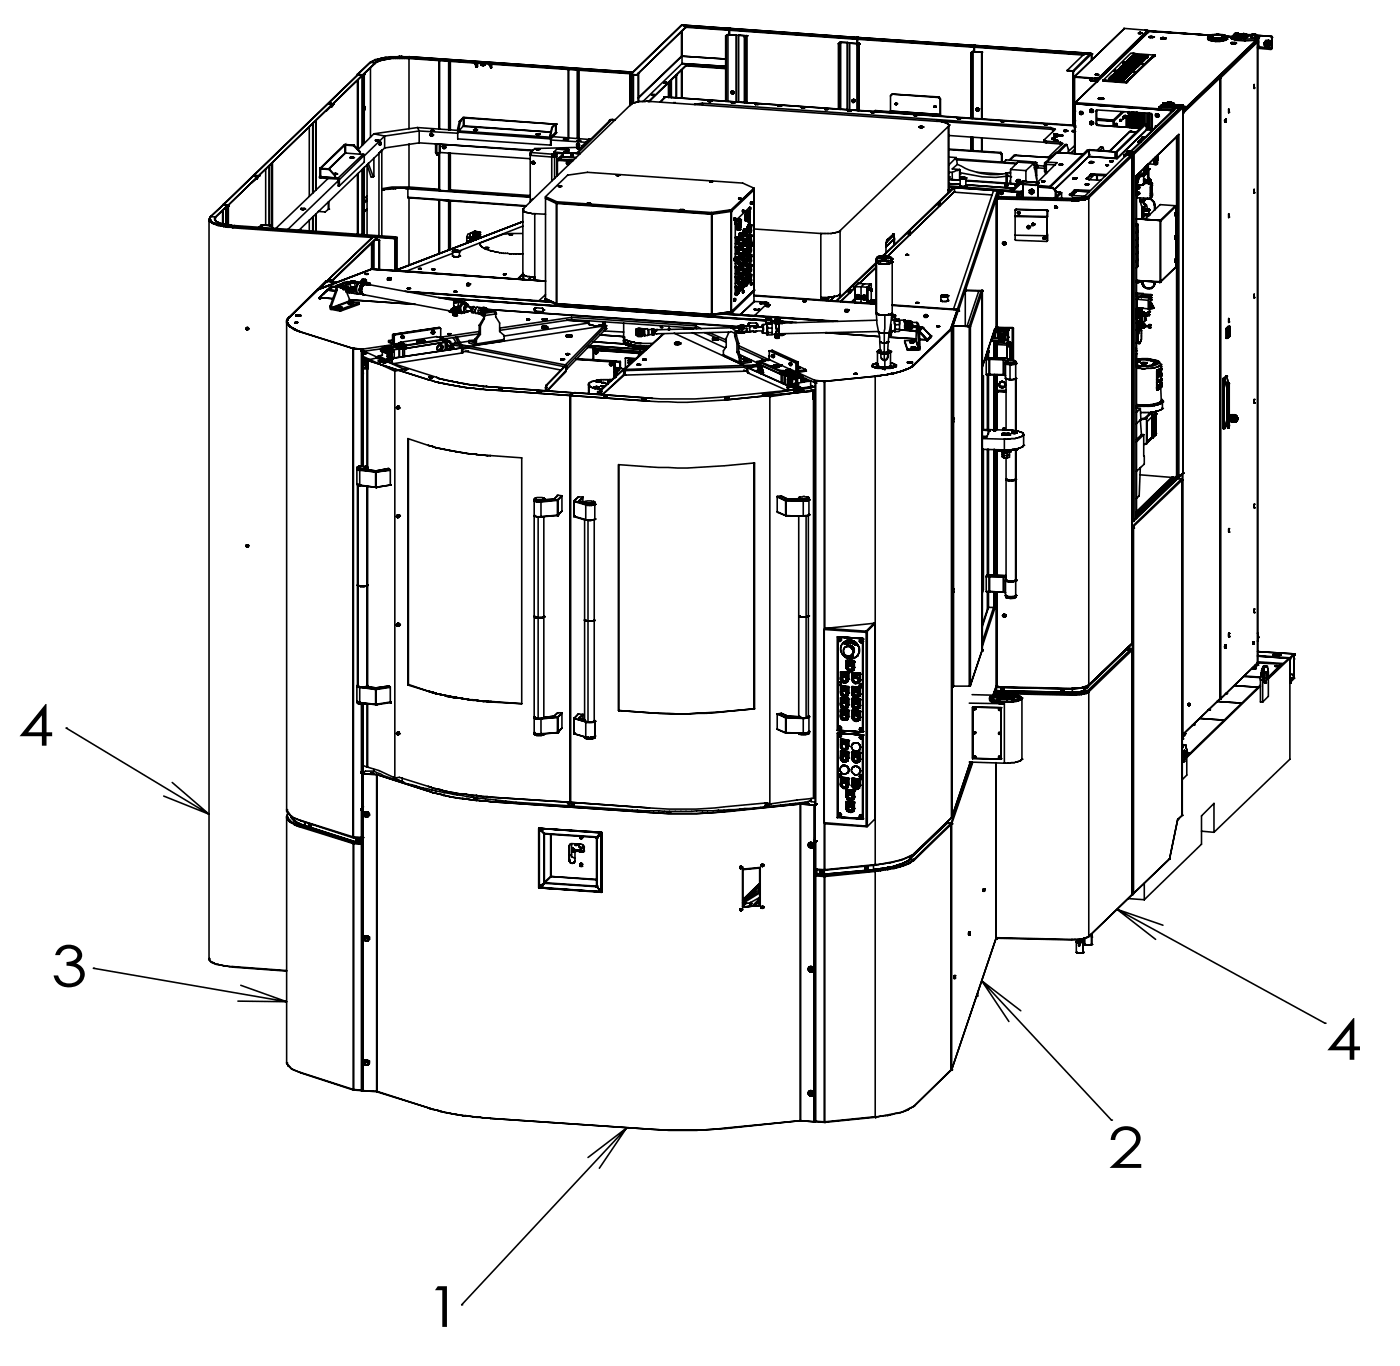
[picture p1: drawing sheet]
<svg xmlns="http://www.w3.org/2000/svg" width="87mm" height="85mm" viewBox="0 0 87 85" stroke-linecap="round" stroke-linejoin="round" font-family="sans-serif">
<defs><g id="words">
<g font-size="3.5">
<text x="1.1" y="46.4">4</text>
<text x="3.2" y="61.4">3</text>
<text x="82.6" y="66">4</text>
<text x="69" y="72.7">2</text>
<text x="26.5" y="82.6">1</text>
</g>
</g></defs>
<g fill="none" stroke="#000" stroke-width=".1">
<path d="M13 13.7h.1M13 13.7l.1 46.1a1.89 1.89 0 0 0 1.4 .4M13 13.7a1.85 1.85 0 0 0 1.1 .5h.4M13.1 13.7h.1M13.1 13.5v.2l.2 .2 1.2 .2M13.1 13.5l-.1 .2M13.1 13.5h.1M13.1 13.5h.3M13.4 13.6h.1M13.4 13.6l.1 .2 .6 .2M13.4 13.7h.1M13.4 13.5v.1"/>
<path d="M13.4 13.6v.1M13.9 13.1v.8M13.9 12.7v.1M13.9 12.7h.1M13.9 12.8l-.8 .7M13.9 12.7l.3 .1M14.1 12.9h.1M14.1 12.9v1.1M14.1 14h.5M14.2 12.8h.1M14.2 12.8l-.8 .8M14.2 12.8l-.8 .7"/>
<path d="M14.2 12.8l-.1 .1v1.1M14.2 12.8v1.2M14.2 12.8l-.1 .1M14.5 14.1l10.1 .7M14.5 14.2l8.7 .6M14.5 14.1v.1M14.6 14l-.1 .1M14.6 14l10 .8M15.8 11h.2M15.8 10.9h.1M15.8 11h.1M15.8 10.9h.2"/>
<path d="M15.8 10.9v.1M15.9 10.9h.1M15.9 11h.1M15.9 11.2h.1M15.9 11.2l-.2 .2M15.9 11.1v.1M16 11h.1M16 10.9h.1M16 10.9v.1M16 11v.1M16 11.1l-.1 .1M16.1 11l-.1 .1"/>
<path d="M16.2 10.9h.1M16.2 10.9l-.1 .1M16.3 14h.1M16.3 14l-.2 .2M16.3 14l-.1 .2M16.3 14v.2M16.3 14h.5M16.3 14h.6M16.5 10.5v3.5M16.8 10.3v3.7M16.8 14h.1M16.8 14l.2 .2-.1-.2"/>
<path d="M16.9 10.1v4.1M17 10.1v4.1M18 19.8l-.1 .1v30.9a.99 .99 0 0 0 .9 .6M18 19.8h.1M18 19.8a.32 .32 0 0 0 0 .5M18.4 19.7h.1M18.4 19.7h.3M18.4 19.6h.1M18.5 19.6h.1M18.6 14.4h.1M18.6 19.7h.1M18.6 19.6h.1"/>
<path d="M18.7 14.4h-.1M18.7 14.4h.1M18.7 19.6h.1M18.7 19.7h.1M18.7 19.6l-.3 .1M18.7 19.6v.1M18.7 13h.1M18.7 13l.2 .1M18.7 13h.3M18.7 13h.2M18.8 13h.1M18.9 13.1h.1"/>
<path d="M18.9 13h.1M19 13h.1M19 13l-.1 .1M19.3 7.9v4.3M19.3 13.7v.7M19.5 7.7v4.3M19.5 13.5v.9M19.7 7.5v4.3M19.7 13.3v1.1M19.8 18l-1.8 1.8M19.9 18l-1.9 1.8M19.9 18h-.1"/>
<path d="M19.9 11l.1 .1M19.9 18.6h.1M19.9 18.5h.1M19.9 18.5v.1M19.9 11h.1M19.9 18.5l.8 .1M19.9 10.5h.1M19.9 10.5v.5M20 10.5h.1M20 11l.8 .1M20 10.5v.6M20 10.5l.5 .1"/>
<path d="M20 11l1.1 .1M20 11.1l1.1 .1M20 11h.1M20 10.5h.5M20.1 18.3h.1M20.1 18.3l-.2 .2M20.3 17.5h.1M20.3 17.5l-.5 .5M20.4 17.5h.1M20.4 17.5l-.5 .5M20.4 17.5h.2M20.4 18.1h.1"/>
<path d="M20.4 18.1h.5M20.4 18.1l-.5 .4M20.4 11.1l-3.2 3.1M20.5 17.4h.1M20.5 6.5h.1M20.5 13h.1M20.5 17.4h.2M20.5 12.6v.4M20.5 17.4v.1M20.5 13l-.3 .2h-.4M20.5 17.4l-.1 .1M20.5 10.6l.3 .3"/>
<path d="M20.5 10.5v.1M20.5 10.5l.4 .4M20.6 6.4h.1M20.6 19.2h.1M20.6 19.1h.1M20.6 6.7l-.3 .2M20.6 6.6v.1M20.6 19.1v.1M20.6 19.2v.1M20.6 17.5h.1M20.6 6.6h.1M20.6 6.5h.1"/>
<path d="M20.6 6.5h-.1M20.6 17.4h.1M20.6 17.8l-.7 .7M20.6 17.8l-.5 .5M20.6 17.8l.3 .1M20.6 19.3l.6 .1M20.6 17.4v.1M20.6 19.2l.6 .1M20.7 17.9h.1M20.7 17.4h.1M20.7 17.5h.1M20.7 17.9l-.2 .2"/>
<path d="M20.7 6.5v.1M20.7 17.4v.1M20.7 17.5h-.1M20.7 17.4l-.1 .1M20.8 10.8h.1M20.8 10.8h.2M20.8 6.4l-.1 .2M20.8 10.9h.1M20.8 10.9v.2M20.9 10.9l-.1 .2M20.9 10.8h.1M20.9 17.9h-.3h.1"/>
<path d="M20.9 18.1h.1M20.9 18.1l-.3 1M20.9 17.9v.2M21 10.8h.1M21 19.2h.1M21 17.6h.1M21 17.9v.2M21 18.1l-.4 1M21 17.8h.2M21 17.9h.2M21 17.6l-.6-.1-.5 .5M21 17.6l-1.1 .4"/>
<path d="M21 17.9h.1M21 17.8l-.1 .1M21.1 11.1v.1M21.1 19.1h.1M21.1 11.1v.5M21.1 19.1v.1M21.1 11.2h.1M21.1 11.3l-3.2 3M21.1 19.1l-.1 .1M21.1 19.2h.1M21.1 11.2v.4M21.2 19.1h.1"/>
<path d="M21.2 19.3v.1M21.2 19.1l-.2 .1M21.2 17.9h.4M21.2 17.8v.1M21.2 17.8l.4 .1M21.3 18h.4M21.3 18l.3 .1M21.4 17.6l-.1 .2h.4v.2M21.4 17.9l-.1 .1M21.4 17.6h.1M21.4 9l-1.5 1.5M21.4 9h.1"/>
<path d="M21.4 17.6l-.4 .2M21.5 9l.5 .1M21.5 9.5h.1M21.5 9v.5M21.5 9l-1.5 1.5M21.5 9.5l-1 1M21.5 17.6h.1M21.5 17.6h.2M21.5 18l.3 .7M21.5 9.5l.9 .1M21.5 9h.5M21.5 17.6h-.1"/>
<path d="M21.5 17.6l.1 .1M21.6 18.1h.1M21.6 17.6h.1M21.6 18.2h.1M21.6 17.6h-.1M21.6 17.6h.1zM21.6 17.9h.1h-.1M21.6 18.1l.1 .1M21.6 17.6v.1M21.6 17.9h.1M21.7 17.6h.1M21.7 18.2h.1"/>
<path d="M21.7 18.2h.2M21.7 17.6l-.1 .1M21.7 18h.1M21.7 18.9h.1M21.7 18l.1 .1M21.7 18.1h.1M21.7 17.6h.4M21.8 18.7v.1M21.8 18.1h.1M21.8 18.2h.1M21.8 18h.1M21.8 17.6h.1"/>
<path d="M21.8 18l-.2 .1M21.8 18h.2M21.8 18.1v.1M21.8 18v.1M21.8 18h-.1M21.8 18.7l-1.2 .5M21.8 18.7l4.1 .3M21.8 9.8h.1M21.8 17.5h.1M21.8 18.8h.1M21.8 17.6h.3M21.8 17.5h.2"/>
<path d="M21.8 17.5v.1M21.8 18.8v.1M21.8 17.6v.3M21.8 18.8h.2M21.8 18.8l-1.2 .4M21.8 18.8h.6M21.8 18.8l-.1 .1M21.8 17.6l-.1 .1-.3-.1M21.8 17.9h.1M21.8 18.9h.1M21.8 18v.2M21.8 17.9h.3"/>
<path d="M21.8 18l.1 .1M21.9 17.9h.1M21.9 18.1h.1M21.9 17.5h.1M21.9 18.2h.1M21.9 17.9v.3M21.9 18.1h-.1M21.9 17.5v.1M21.9 17.9l.1 .1M21.9 17.6h.1M21.9 9.8h.1M21.9 18h.1"/>
<path d="M21.9 18.8h.1M21.9 9.8h-.1h.2M21.9 17.9l-.1 .1M22 9.8h.1M22 17.5h.1M22 17.6h.1M22 18.1h.1M22 18.8h.1M22 18l-.1 .2M22 18h.1M22 18.8l-.3 .1M22 18.2l.3 .1"/>
<path d="M22 18.1l-.1 .1M22 18v.1M22 9.1l.4 .4M22 17.5v.1M22 17.9h.1M22 17.5h-.1M22 9v.1M22 9l.4 .5M22.1 17.9h-.2M22.1 17.5h.1M22.1 17.6h.1M22.1 17.9h.1"/>
<path d="M22.1 17.5v.1M22.1 17.6v.3M22.1 18.1l.1 .1M22.1 17.6h.4M22.1 18.1h.1M22.1 17.9l.1 .1M22.1 18.1l-.2 .1M22.1 17.6h.2M22.2 18.2l.1 .1M22.2 18.1h-.1M22.2 17.9v.3M22.3 4.7h.1"/>
<path d="M22.3 5v4.3M22.3 10.8v3.8M22.3 4.7h.3M22.3 4.6v.1M22.3 17.6l-.1 .3M22.3 4.6h.1M22.3 4.7l-8.4 8M22.3 4.6l.3 .1M22.3 5v4.3l1-1M22.4 18.8v.2l-1.2 .4M22.4 18.3h-.1M22.4 18.8l-1.2 .5"/>
<path d="M22.4 9.5h.1M22.4 9.6h.2M22.4 9.5v.1M22.5 17.6h.1M22.5 18.3h.1M22.5 17.6h-.2M22.5 17.6h-.1a.41 .41 0 0 0-.1 .7h.2M22.5 18l.1 .3M22.5 18.3l.1 .1M22.5 17.5v.2M22.5 17.5h.1M22.5 17.5l.1 .1"/>
<path d="M22.5 17.5l.1 .1zM22.5 17.7l-.1 .3 .1 .3M22.5 10.6v4M22.5 17.9v.1M22.5 17.7h.1M22.6 18.3v.1M22.6 4.7l-8.4 8.1M22.6 4.7h.1M22.6 17.8l-.1 .1M22.6 17.5v.1M22.6 17.5h.1M22.6 17.5h-.1"/>
<path d="M22.6 17.6h.1M22.6 17.4h.1M22.6 17.4h.2v.2M22.6 4.7v4.3M22.6 10.5v4.1M22.6 9.6l-1.5 1.5M22.6 18.4h.1M22.6 9.6l.1 .1M22.6 4.7h-.1v4.3M22.6 6.7v.1M22.6 6.8h.1M22.6 6.6h.1"/>
<path d="M22.6 6.7h.1M22.6 17.7h.1M22.6 18.4l5.5 1M22.6 17.7v.1M22.6 6.6v.2M22.6 17.5v.3M22.7 6.7l-.1 .1M22.7 6.8h.1M22.7 6.7h.1M22.7 6.6h.1M22.7 4.6h.1M22.7 17.4h.1"/>
<path d="M22.7 17.6h.1M22.7 17.7h.1M22.7 13.2l.2-.2-.2 .2M22.7 17.7l.2 .1M22.7 9.7l-1.6 1.5M22.7 9.7v.4l-1.6 1.5M22.7 4.6v4.3M22.7 10.4v4.2M22.7 17.4v.3M22.7 4.6l-.1 .1M22.7 6.8h-.1M22.7 17.4l-.1 .1"/>
<path d="M22.7 17.6h.2M22.7 17.6l.2 .1M22.7 17.5h.1M22.7 17.5v.1M22.8 17.4h.1M22.8 17.6h.1M22.8 17h.1M22.8 17l.1 .1M22.8 17.4h-.3v.3M22.8 17.1h.1M22.8 17.4l-.2 .1M22.8 17.4v.2"/>
<path d="M22.9 17.1h.1M22.9 17h.1M22.9 17.6h.1M22.9 10.3v4.3M22.9 17v.1M22.9 17.6v.2M22.9 10.3l.2 .7h.1M22.9 12.2l-.2 .2M22.9 12.4l-.2 .2M22.9 12.5l-.2 .1M22.9 17.7h.1M22.9 17.6v.1"/>
<path d="M22.9 17.7l5.4 1M22.9 10.2l.3 .8M22.9 17.7v.1M23 17.7h.1M23 17.6v.1M23 17.6h.1M23.1 3.9l-.8 .7M23.1 3.9h.3M23.1 4.2v4.3M23.1 16.8h.1M23.1 16.8l-3.3 1.2M23.1 16.8l10.9 .7-9.4-.6"/>
<path d="M23.1 15.1v1.7M23.1 16.8l1.5 .1M23.2 15.1v1.7M23.2 16.8h1.4M23.2 14.8l-2.8 2.6M23.2 14.8h.3M23.2 14.8l-2.7 2.6M23.2 15v1.8M23.3 8.3l.7 .2M23.3 9.8l-.1 1.2M23.3 15v1.8M23.4 3.9l-.8 .8"/>
<path d="M23.4 4l-.8 .7M23.4 3.9v.1M23.4 8.7h.1M23.4 8.8h.1M23.4 8.7v.1M23.5 8.7h.1M23.5 8.8h.1M23.5 14.8l-2.8 2.6M23.5 14.8l1.1 .1M23.5 3.8l-.1 .2M23.5 8.7v.1M23.6 15h.1"/>
<path d="M23.6 14.7v-5.2l.2-.1v5.3M23.6 15v1.8M23.6 15l-.2-.1 .2 .1M23.6 8.9h.1M23.6 9h.1M23.6 8.9v.1M23.7 8.9h.1M23.7 9h.1M23.7 8.9v.1M24 8.5l-1.3 1.2M24 8.5v.7M24 9.2l-5.4 5.1"/>
<path d="M24.1 17.4h.2M24.2 17.3h.1M24.2 17.4h.1M24.2 17.3v.1M24.2 17.3l-.1 .1M24.3 17.4h.1M24.3 17.3h.1M24.3 17.3v.1M24.6 14.9h.1M24.6 14.8v.1M24.6 14.9v1.9M24.6 16.8v.1"/>
<path d="M24.6 14.8h.1M24.7 14.9v1.9M24.7 14.8h.1M24.7 11.7l-.9 .2M24.7 14.8v2M24.7 14.8l-.1 .1M24.8 11.7h.3M25.2 11.7l.2 .1M25.2 18.1l9 .7M25.4 18h.1M25.4 11.7h.1M25.4 11.7h-1.1l-.5 .1"/>
<path d="M25.4 3.6h-1.3l-.5 .1-.2 .2M25.4 3.6l13.9 1M25.4 3.6h.1M25.4 3.6h-1l-.8 .2M25.4 11.8l7.6 .5M25.4 12.3l7.4 .5M25.4 12.3l7.3 .5M25.4 18.2l8.9 .6M25.4 11.7v.6M25.4 11.7l1.9 .1M25.4 11.7v.1M25.5 3.5l-1.7 .1-.7 .3"/>
<path d="M25.5 11.6h-1.1l-.6 .2M25.5 18h.1M25.5 3.5h.1M25.5 3.5l13.8 1M25.5 3.5l-1.5 .1-.6 .1-.3 .2M25.5 3.5l-.1 .1M25.5 11.6l1.8 .2M25.5 3.6v4.4M25.5 9v2.6M25.5 12.3v4.2M26 7.9l2.5 .2M26 7.9l.1 .3"/>
<path d="M26 7.9l-2.7 .4M26.1 16.8h.1M26.1 16.7h.1M26.1 16.7v.1M26.1 8.2l2.4 .1M26.1 8.9l7.1 .5M26.1 8.2v.7M26.1 8.9l-2.1 .3M26.1 8.2l-2.1 .3M26.2 16.7h.1M26.2 16.8h.1M26.2 16.7v.1"/>
<path d="M26.8 8.3h.1M26.8 8.4h.1M26.8 8.3v.1M26.8 8.3h.1l.1 .1M26.8 8.4l.1 .1M26.8 8.3v.1h.1M26.8 8.2h.1M26.8 8.2h.2M26.9 8.2h.1M26.9 8.5h.1M26.9 8.1h.1M26.9 8.4h.1"/>
<path d="M26.9 16.8h.1M27 8.4h.1M27 8.1h.1M27 16.8h.1M27 8.4l-.1 .1M27 8.2h.1M27.1 9h.1M27.1 9.5l.1 .1M27.1 9.5h.1M27.1 9v.5M27.2 9h.1M27.2 9l6 .4"/>
<path d="M27.2 9v.5M27.2 9.5v.1M27.2 9h-.1M27.3 18.5l20.4 1.4M27.3 11.9h.1M27.3 12.5h.1M27.3 3.8v4.2M27.3 9.5v2.4M27.3 12.5v3.3M27.4 11.9h.1M27.4 12.5h.1M27.4 11.9h.5"/>
<path d="M27.4 12.5h.5M27.4 3.8v4.2M27.4 9v2.9M27.4 12.5v3.3M27.4 9.5l-.2 .1M27.4 9v.5l5.6 .4M27.5 18.6l20.2 1.4M27.6 9.1h.1M27.6 9.1v.1M27.6 9.1l.1 .1M27.6 9.2h.1M27.6 9.1h.1v.1"/>
<path d="M27.7 9.1h-.1M27.7 9.1h.1M27.7 9.2h.1M27.7 9h.1M27.7 9.1v.1M27.7 9.1l-.1-.1v.1M27.9 11.9h.1M27.9 12.5l.1 3M27.9 12.5h.1M27.9 3.8v4.3M27.9 9.5v2.4M27.9 12.5v3.1"/>
<path d="M28 19.4h.1M28 19.4h.2M28 3.8v4.3M28 9.5v2.4M28 11.9l5 .3M28 19.3v.1M28 9.5v2.3M28 12.5v3M28 19.4l.2 .1M28 11.8v.1M28 11.8l5 .4M28.1 19.3h.1"/>
<path d="M28.1 19.4h.1M28.2 19.3h.1M28.2 19.4h.1M28.2 19.2h.1M28.2 19.2l.1 .1M28.2 16h.1M28.2 15.6h.1M28.2 15.7h.1M28.2 15.7h.2M28.2 15.6v.4M28.2 15.8l-2.9 1.1M28.2 19.6h.1"/>
<path d="M28.2 19.3h-.1l-.1 .1M28.2 19.6l.2 .1M28.2 19.2l-.1 .1M28.2 19.3v.1M28.2 19.4v.2M28.3 18.8h.1M28.3 19.5h.1M28.3 19.3h.1M28.3 19.4h.1M28.3 18.7h.1M28.3 19.1h.1M28.3 19.2h.1"/>
<path d="M28.3 16h.1M28.3 15.7h.1M28.3 15.6h.1M28.3 19.5v.1M28.3 19.4h-.1M28.3 18.7v.4M28.3 19.3v.1M28.3 18.8h.3M28.3 18.8h.2M28.3 19.1v.1M28.3 18.7h.2M28.3 19.5v.1z"/>
<path d="M28.3 19.6h.1M28.3 18.8h.2zM28.3 18.1h.1M28.3 18.2h.1M28.3 18.1l.1 .1M28.3 15.6h-.1M28.3 19.1l.1 .1M28.3 18.1v.1M28.3 18.7v.1M28.4 19.1v.1M28.4 18.8h.1M28.4 18.7h.1"/>
<path d="M28.4 19.1h.1M28.4 19.4h.1M28.4 19.3h.1M28.4 19.5h.1M28.4 18.2h.1M28.4 18.1h.1M28.4 19.4h-.1M28.4 19.2v.2M28.4 19.2v.1M28.4 19.7h.1M28.4 19.5v.2M28.4 19.3v.4l-.2-.1"/>
<path d="M28.4 18.7h-.1M28.4 19.2h.1M28.4 19.2l.1 .1M28.4 19.4v.1M28.4 19.4l.1 .1M28.5 18.8h.1M28.5 18.7h.1M28.5 19.6l-.1 .1M28.5 19.3l-.1 .1M28.5 18.7v.1M28.5 19.5v.1M28.5 19.1v.1l-.2-.1"/>
<path d="M28.5 19.5h.1M28.5 15.7h.1M28.5 19.5h-.1M28.5 19.1h-.2M28.5 8v.2M28.5 8.2v.4l5.8 .4M28.5 19.1h.1M28.5 8h.1M28.5 8.2h.1M28.5 8.2l5.8 .4M28.5 19.5h.3M28.5 15.6h.1"/>
<path d="M28.5 19.3h.1M28.5 18.7v.4M28.5 19.1l.1 .2M28.5 19.4h.1M28.5 18.8l.3 .1M28.5 18.8l.2-.1 .2 .1M28.6 19.1h.1M28.6 15.7h.1M28.6 15.6h.1M28.6 15.7h-.3M28.6 8v.2M28.6 15.6v.1"/>
<path d="M28.6 8.2l5.7 .3M28.6 19.3h.1M28.6 16h.1M28.6 16h-.3M28.6 19.3h-.1M28.6 15.6v.4M28.6 15.6h-.4l.1 .1M28.6 7.6h.1M28.6 7.6l-.1 .4M28.6 19.4l.2 .1M28.6 19.1v.3M28.7 7.6l-.1 .4"/>
<path d="M28.8 18.9l-.2 .2M28.8 7.3h.1M28.8 7.3l-.2 .3M28.9 7.3v.5M28.9 7.8l-.3 .4M28.9 7.3l-.2 .3M28.9 7.3l5.6 .4M28.9 7.8h.1M28.9 7.3h-.1M28.9 7.3l5.7 .4M28.9 7.8l5.4 .4-5.4-.3M28.9 18.8l-.1 .1"/>
<path d="M28.9 18.8l.1 .2M29 19.4l-.2 .1M29 19.4h.1M29 19.3l.2 .1M29 19l-.1 .2 .1 .2M29 19h.1l.1 .1M29.1 15h.1M29.1 15.1h.1M29.1 14.8h.1M29.1 17.7h.1M29.1 17.7v.1h.1M29.1 19l-.2-.1a.32 .32 0 0 0-.1 .5h.2"/>
<path d="M29.1 19.4h.1M29.1 19.4h-.1M29.1 17.7v-.1l.1 .1M29.1 17.7v.1M29.2 15h.1M29.2 15v.1M29.2 17.7h.1M29.2 17.7v.1M29.2 19.1l-.1-.1-.1 .1v.3l.1-.1M29.2 19.4h.1M29.2 14.8h.1M29.2 14.9h.1"/>
<path d="M29.2 15.1h.1M29.2 19.2h.1M29.3 19.1h-.2l-.1 .2M29.3 14.8h.1M29.3 14.9h.1M29.3 15h.1M29.3 14.8v.1M29.3 14.8l-.1 .1M29.3 19.1h.1M29.3 19.3l.1 .1M29.3 19.1l-.1 .1M29.3 14.8h.2"/>
<path d="M29.3 19.3l.2 .2M29.4 19.2l-.1 .1M29.4 15h.1M29.4 14.8h.1M29.4 14.9h.1M29.4 14.5h.1M29.4 15h-.3M29.4 19.2h.1M29.4 14.8l-.1 .1M29.4 14.5h-.1v.3M29.4 14.5h.2M29.4 14.9v.1"/>
<path d="M29.4 14.5l-.3 .1v.5M29.4 19.4l.1 .1M29.4 14.9h.2M29.4 19.2v.2M29.5 15h-.1h.1M29.5 14.6h.1M29.5 14.8h.1M29.5 14.5h.1M29.5 14.7v.1M29.5 14.8l-.2 .1M29.5 19.1l-.1 .1M29.5 19.1h.1"/>
<path d="M29.5 19.1l-.1 .2 .1 .2M29.5 19.1l-.1 .3 .2 .1M29.5 8.1h.1M29.5 14.4h.1M29.5 14.9h.1M29.5 14.5v.2M29.5 19.1l.2 .1M29.5 14.4v.1M29.6 14.5h.1M29.6 14.8h.1M29.6 14.6h.1M29.6 14.7h.1"/>
<path d="M29.6 14.4h.1M29.6 14.5l-.1 .1v.2M29.6 14.4h-.1M29.6 14.4l-.2 .1M29.6 14.8v.1M29.6 14.9h.1M29.6 14.4h.2M29.6 3.9v.1M29.6 4h.1M29.6 4v.2h.1M29.6 8h.1M29.6 8.1h.1"/>
<path d="M29.6 14.6v.2M29.6 14.5h-.1v.3M29.6 14.5l.1 .1M29.6 4l.1 .2M29.6 14.6v.1M29.6 8l.1 .1M29.6 8l-.1 .1M29.6 14.7v.1M29.7 8.1h.1M29.7 14.6h.1M29.7 14.7h.1M29.7 14.7v.1"/>
<path d="M29.7 14.8h-.1M29.7 8.1h-.2M29.7 14.6v.2M29.7 19.2l-.1 .1v.2M29.7 14.7l.1 .1M29.7 19.1v.1M29.7 14.5h.1M29.7 14.8h.1M29.7 3.9v.3M29.7 14.5v.1M29.8 14.8h.1M29.8 14.5h.1"/>
<path d="M29.8 14.6h.1M29.8 14.4h.1M29.8 14.4l-.1 .1M29.8 14.5v.1M29.8 14.5v.2M29.8 19.5h.2M29.8 14.7h.1M29.8 14.4l-.1 .1v.2M29.8 19.2h.2M29.8 14.6v.1M29.8 19.5l.3 .1M29.8 19.5h.1"/>
<path d="M29.9 14.5h.1M29.9 14.6h.1M29.9 14.5l-.2-.1v.4M29.9 14.5v.1M29.9 14.6l-.1 .2M29.9 19.2l-.2-.1-.1 .2v.2h.2M30 19.2h-.2M30 4v.1h.1M30 19.2h.1M30 19.6h.1M30 3.9h.1M30 19.4h.1"/>
<path d="M30 3.9h.2M30 19.4l-.2 .1M30 19.2l.1 .1M30 19.6l.1 .1M30 19.4v-.1v.2M30 19.4l.1 .1M30 19.5l.1 .1M30 19.2h.2zM30.1 3.9h.1M30.1 19.5v.1M30.1 19.5h.1M30.1 19.6h.1"/>
<path d="M30.1 19.3h.1M30.1 4v.1M30.1 19.2v.1M30.1 19.6v.1M30.1 3.9h-.1M30.1 19.4h.1M30.1 19.2h.1M30.1 19.5l.1 .3M30.1 19.7v.1M30.1 19.8h.1M30.1 19.8l-.3 .5M30.2 19.4l-.4-.1v.2"/>
<path d="M30.2 3.9h.1M30.2 19.6h.1M30.2 19.7h.1M30.2 19.8l-.3 .5M30.2 19.4h.1M30.2 19.2h-.2M30.2 19.2h.1M30.2 4v.1h-.1M30.2 19.2l-.1 .1M30.2 19.3l-.1 .1h.1M30.2 19.3h.1M30.2 15.4h.1"/>
<path d="M30.2 19.3v.1M30.2 19.4h.2M30.2 15.4h.2M30.3 15.4h.1M30.3 19.4h.1M30.3 15.4v.1M30.3 15.5h.1M30.3 19.3h.1M30.3 19.2v.1M30.3 19.2l-.1 .1M30.3 19.3l-.1 .1M30.3 19.2h.1"/>
<path d="M30.4 15.4h.1M30.4 19.4h.1M30.4 19.3l.4 .1M30.4 19.4h-.1M30.4 19.3h.1M30.5 4.1l.1 .1M30.5 4.1h.1M30.5 4v.1M30.6 4v.1M30.6 4.1v.1M30.6 4v.2M30.8 19.4h.1"/>
<path d="M30.8 19.4l-.7 .1M30.8 19.4l.1 .3 .2 .4v.5l.3 .3-.1 .3M30.9 19.5h.1M30.9 19.5l-.7 .2M31.4 17.1h.1M31.5 17.1h.1M31.7 14.6h.1M31.7 14.6h.2M31.8 14.6h.1M31.9 14.6h.1M32.6 13h.1M32.6 13.1h.1"/>
<path d="M32.6 13v4.1M32.6 13.1l.2 .1 .5 .1M32.6 17l-.4 .4 .4-.3M32.6 13.8l-8 3.1M32.6 14.1l-4 1.5M32.6 14.5l-1.2 .1-1.5 .5a.83 .83 0 0 0 .8 .5l.7 .2h1.2M32.6 17.1l.5 .2M32.6 17.1l-.1 .3M32.8 19.9h.1M32.9 19.9h.1M32.9 19.9h-.1M33 9.6h.1"/>
<path d="M33 9.5h.1M33 9.7l1.4 .1M33 9.5v3.1M33.1 17.3h.2M33.1 17.3l-.2 .1 .2-.1M33.1 9.5h-.1M33.1 9.5l1.3 .1M33.1 10.1h.1M33.2 10.1h.1M33.2 10.1h.1v.1h-.2zM33.2 17.4l.1-.1-.1 .1M33.2 10.1l.1 .1"/>
<path d="M33.2 12.4h.1M33.2 10.2h.1M33.2 12.4l-.1 .1M33.3 19.3h.1M33.3 10.1h.1M33.3 10.2h.1M33.3 19.2h.5l.1 .1-.1 .1h-.5zM33.3 19.2h.1M33.3 13.3h.7M33.3 13.3v4.1M33.4 9.3h.1M33.4 8.4h.1"/>
<path d="M33.4 8.4h.2M33.4 8.3h.1M33.5 9.3h.1M33.5 8.3h.1M33.5 8.4h.1M33.6 8.4h.1M33.8 19.9h.1M33.8 19.9h.2M33.9 19.3h.1M33.9 18.6h.1M33.9 18.6v.1M34 12.3h.1"/>
<path d="M34 19.9h.1M34 12.2l.7 .4M34 12.2v.1M34 12.4v6.3M34 12.3l.7 .3M34 18.6l.7 .3M34 18.7l.7 .3M34 18.4l-.5 .3M34 12.4l.6 .3M34 18.6l.6 .3M34 18.6h-.1M34 12.3v.1"/>
<path d="M34 12.4h.1M34 19.9h-.2h.2M34.3 8.5h.1M34.3 8.4h.1M34.3 8.4v.1M34.3 8.6v.4M34.3 8.5v.5M34.3 8.7l2.2 .2M34.3 8.5v.1M34.3 8.6h.1M34.4 9.7h.1M34.4 9.8h.1"/>
<path d="M34.4 9.7v1.6M34.4 7.9l-.1 .5M34.4 7.9h.1M34.4 9.6h.1M34.4 9.6h.3M34.4 9.7h.3M34.4 9.6v.1M34.4 8.5l2.3 .2M34.4 9.7v.1M34.5 9.7l-.1 .1M34.5 9.7h.1M34.5 9.5h.6"/>
<path d="M34.5 9.5l.6 .1M34.5 7.7h.1M34.5 7.7l-.1 .2M34.5 9.7v1.4M34.6 7.7h.1M34.6 7.7v.6M34.6 8.3l-.3 .2v-.1M34.6 7.7l-.2 .2M34.6 8.3l-.3 .3M34.6 8.2h.1M34.6 8.3h.1M34.6 12.7h.1"/>
<path d="M34.6 12.7v6.2M34.6 8.2l-.3 .3M34.6 18.9h.1M34.6 8.2v.1M34.7 10h.1M34.7 9.3h.1M34.7 9.5v1.5M34.7 12.6h.1M34.7 12.7v6.3M34.7 9.3h.6M34.7 12.6l9.6 .6M34.7 12.6l9.6 .7"/>
<path d="M34.7 18.9l9.6 .7M34.7 19l9.6 .7M34.7 12.7l9.6 .6M34.7 9.3l-.2 .2M34.7 12.6l-.1 .1M34.7 12.6v.1M34.7 10h.9M34.7 10v.9M34.7 10h1M34.8 11.6h.1M34.9 11.6h.1M34.9 9.9l.8 .1"/>
<path d="M34.9 9.9v.1M34.9 9.9l-.1 .1M35 9.8h.1M35 9.8h.9M35 9.8l-.2 .1M35.1 9.5h.1M35.1 9.7l-.1 .1M35.1 9.5v.3M35.1 9.6l-.4 .4M35.1 8.7h.2M35.1 8.7h.1M35.1 8.6h.1"/>
<path d="M35.1 8.6l.2 .1M35.1 8.6v.1M35.1 9.5l1 .1M35.2 8.7h.1M35.3 8.6h.1M35.3 10.2h.1M35.3 8.7h.1M35.3 10.1h.1M35.3 19.9l1.4 .1M35.3 9.3h.1M35.3 9.3v.1M35.3 9.3l-.2 .2"/>
<path d="M35.3 10.1l.1 .1M35.3 10.1v.1M35.3 8.7h-.1M35.4 10.1h.1M35.4 10.2h.1M35.4 9.3h.1M35.4 4.3v4.3M35.4 9.3v.2M35.4 10.1v.1M35.4 10.2h-.1M35.4 9.3l-.2 .2M35.4 9.5h-.1"/>
<path d="M35.4 9.5h.1M35.6 9.6h.1M35.6 9.7h.1M35.6 9.6v.1M35.6 9.6h.1v.1M35.6 9.6l.1 .1M35.6 19.8v.1M35.6 19.8l7.7 .5M35.6 19.8l-4.5 .6M35.6 19.9l-4.5 .7M35.6 19.9l7.7 .5M35.7 9.7h-.1"/>
<path d="M35.9 9h.1M35.9 9l.1 .1M35.9 9l.2 .1M35.9 9.2h.1M35.9 8.8h.1M35.9 4.4v4.2M35.9 8.8h.2M35.9 9.2h.2M36 9.2h.1M36 8.9h.1M36 9.1h.1M36 8.8h.1"/>
<path d="M36 8.9v.1M36 8.9l-.1 .1M36 9h.1M36 9l.1 .1M36 4.4v4.2M36.1 9.2h.1M36.1 9h.1M36.1 8.8h.1M36.1 4.4v4.2M36.1 9.1h-.1M36.2 9.1h.1M36.2 9.1v.1"/>
<path d="M36.2 9.2h-2.9l-.2 .3M36.6 12.7h.1M36.6 12.6h.1M36.7 12.6h.1M36.7 12.7h.1M36.7 20v.2l.1 .1h.4l.4-.1M36.7 12.6l-.1 .1M36.7 12.6v.1M36.8 8.6h-.1l-.5 .5M38 7.5h.1M38 7.5l-2.1 2.1M38 7.4v.1"/>
<path d="M38.1 7.4l-.1 .1M38.1 7.4h.1M38.1 7.4h.2M38.1 7.4l-2.2 2.2M38.1 7.4l.2 .1M38.4 10.9h.1M38.5 10.9h.1M39.2 4.6h.1M39.2 4.6v2M39.3 4.7h.1M39.3 4.7h.4M39.3 4.7v1.9"/>
<path d="M39.3 4.6v.1M39.3 4.5h.1M39.3 4.6v1.9M39.3 4.6l.4 .1M39.3 6.5l-6.7 6.5M39.3 4.5v.1M39.3 6.5h.1M39.4 6.4l.9-.1 18.3 1.3 .5 .2M39.4 6.4l-.1 .1M39.4 4.7v1.7M39.7 4.7h.1M39.8 4.6h.1"/>
<path d="M39.8 4.6v1.8M40.6 5.9h.1M40.7 5.9h.1M41.3 5.2h.1M41.3 6h.1M41.3 6l25.6 1.8M41.3 5.2h.2M41.3 6h.2M41.3 6v.1M41.4 5.2h.1M41.4 5.1h.1M41.4 5.1l.1 .1"/>
<path d="M41.4 5.1l-.1 .1M41.5 6l-.1 .1M41.5 5.2h.1M41.5 5.1h.1M41.5 6l-.4 .4M41.5 6l25.4 1.8M41.6 5.1v1M41.7 5.1v1M41.8 5v1.1M41.9 6.4h.2M42.1 4.7h.1M42.1 4.7v1.4"/>
<path d="M42.4 13.1h.1M42.4 3.5l-2.6 2.6M42.4 1.9v1.6M42.4 4.3v1.8M42.4 1.6h.1M42.4 3.5h.1M42.5 4h.1M42.5 13.1h.1M42.5 1.6h.1M42.5 1.6l-3.2 3M42.5 1.6l2.9 .2M42.5 1.6l.2 .1"/>
<path d="M42.5 3.5l2.7 .2M42.5 3.5l-2.7 2.6M42.5 4l-2.5 2.3M42.5 1.9v2.1M42.5 4.3v1.8M42.5 4l2.7 .1M42.7 1.7h.1M42.7 1.7l-3 3M42.7 4.1h.1M42.7 4.1l-2.3 2.2M42.7 1.7l2.6 .2M42.7 4.1l2.5 .2v2"/>
<path d="M43.3 6.5h.1M43.7 6.4l21.7 1.5M43.7 6.4l-.4 .1M43.7 6.4v.1M44.1 6.3h.1M44.1 6.3h.2M44.2 6.3h.1M44.2 11.3h.1M44.3 6.3h.1M44.3 6.3h-.1M44.3 11.3h.1M44.3 13.2v6.5"/>
<path d="M44.3 13.3h.1M44.3 19.6h.1M44.3 13.3v6.3M45 19.5l6.9 .5M45.1 19.5l7.1 .5M45.2 2.2h.1M45.2 2.2v2l-2.5-.1M45.2 2.2v4.1M45.3 2.2h.6M45.3 2.2h-.1M45.3 2.2v4.1M45.4 1.8h.1"/>
<path d="M45.4 2.2h-.2M45.4 2.2h.5M45.4 1.9v.3M45.4 1.8l8 .5M45.4 1.8l-.1 .1M45.5 13.1v.1M45.5 5.8h.1M45.5 19.4h.1M45.5 13.1h.1M45.5 13.2v6.3M45.5 13.1l-1.2 .2M45.5 13.1l-1.2 .1"/>
<path d="M45.5 19.4l-1.2 .2M45.5 19.5l-1.2 .2M45.5 6.4h.2M45.5 13.2l-1.2 .1M45.5 5.8h.2M45.5 13.2h.1M45.6 5.7v.1M45.6 5.7h.1M45.6 6.4h.1M45.6 19.4l-.1 .1M45.6 19.4v.1M45.6 19.4h.1"/>
<path d="M45.6 5.7l-.1 .1M45.6 5.8h.1M45.6 5.7h-.1M45.7 6.4h.1M45.7 5.7v.1M45.7 5.7h.1M45.7 18.7h.1M45.7 18.6h.1M45.7 16.2h.1M45.7 16.1h.1M45.7 13.6h.1M45.7 13.7h.1"/>
<path d="M45.7 13.6v.1M45.7 16.1v.1M45.7 18.6v.1M45.8 18.6h.1M45.8 18.7h.1M45.8 16.1h.1M45.8 16.2h.1M45.8 13.6h.1M45.8 13.7h.1M45.8 13.6l-.1 .1M45.8 16.1v.1M45.8 18.6v.1"/>
<path d="M45.8 18.7h-.1M45.8 14.8h.1M45.8 15.4h.1M45.8 16h.1M45.8 17.3h.1M45.8 18.4h.1M45.8 18.3h.1M45.8 15.2h.2M45.8 16.4h.2M45.8 17.6h.2M45.8 15.2h.1M45.8 15.8h.1"/>
<path d="M45.8 16.4h.1M45.8 17.6h.1M45.8 18.2v.1M45.8 16.6h.1M45.8 17.2h.1M45.8 17.8h.1M45.8 13.8h.1M45.8 14.8h.2M45.8 15.4h.2M45.8 16h.2M45.8 16.6h.2M45.8 17.2h.2"/>
<path d="M45.8 17.8l.2 .1M45.8 17.8v.1M45.8 13.8v4.6M45.8 17.2v.1M45.9 2.2h.1M45.9 2.2v4.2M45.9 14.3h.1M45.9 15.2h.1M45.9 15.1h.1M45.9 15.7h.1M45.9 15.8h.1M45.9 16.4h.1"/>
<path d="M45.9 16.3h.1M45.9 17h.1M45.9 17.6h.1M45.9 18.2h.1M45.9 14.3h.2M45.9 15.1v.1M45.9 16.7h.1M45.9 15.7v.1M45.9 13.7h.1M45.9 14.8h.1M45.9 14.9h.1M45.9 15h.1"/>
<path d="M45.9 15.5h.1M45.9 15.4h.1M45.9 15.6h.1M45.9 16h.1M45.9 16.1h.1M45.9 16.6h.1M45.9 16.8h.1M45.9 16.9h.1M45.9 17.3h.1M45.9 17.2h.1M45.9 17.4h.1M45.9 17.5h.1"/>
<path d="M45.9 18.3h.1M45.9 17.9h.1M45.9 18h.1M45.9 18.1h.1M45.9 13.7h.2M45.9 18.3l-.1 .1M45.9 13.7v.1v.5M45.9 14.8v.3M45.9 15.4v.1M45.9 15.5v.2M45.9 16v.3M45.9 16.6v.3"/>
<path d="M45.9 17.2v.4M45.9 17.9v.3M45.9 18.2v.1M45.9 15.4v.4M45.9 16.7v.3M45.9 17.3v.3M45.9 17.9v.4l-.1 .1M45.9 17.3h.1v.1M46 14.8h.1M46 15.4h.1M46 16.6h.1M46 17.9h.1"/>
<path d="M46 15.2h.1M46 15.1h.1M46 15h.1M46 14.9h.1M46 15.8h.1M46 15.7h.1M46 15.5h.1M46 16.4h.1M46 16h.1M46 16.3h.1M46 16.2h.1M46 16.1h.1"/>
<path d="M46 17h.1M46 16.9h.1M46 16.8h.1M46 16.7h.1M46 17.6h.1M46 17.2h.1M46 17.5h.1M46 17.4h.1M46 17.3h.1M46 18.2h.1M46 18.1h.1M46 18h.1"/>
<path d="M46 16l-.1 .4M46 14.8v.1h.2M46 14.9v.3M46 15.5v.2M46 15.7v.1M46 16v.2h.2M46 16.1v.3M46 16.7v.2M46 17.2v.1M46 17.3v.3M46 17.9v.3M46 14.9h-.1"/>
<path d="M46 16.1h-.1M46 17.3l-.1 .1M46 14.8l-.1 .4M46 16.6v.2M46 17.9v.1M46 15.4h-.1M46 15.5h-.1M46 16.7h-.1M46 17.9l-.1 .1M46 12.4h.1M46 14.3h.1M46 2.2h.1"/>
<path d="M46 15.4l-.1 .4M46 13.9v.3M46 16.3h-.1M46 2.2v4.2M46 15.4v.1M46 2.2h.5M46 16.4v.6h-.2M46 17.7h.1M46 13.7h.1M46 14.2h.1M46 17.4h.2M46 15.2v.2"/>
<path d="M46 13.8v.4M46 15.5l.1 .1M46.1 14.3h.1M46.1 14.5h.1M46.1 14.9h.1M46.1 15.1h.1M46.1 15.6h.1M46.1 15.7h.1M46.1 16.2h.1M46.1 16.4h.1M46.1 16.8h.1M46.1 17h.1"/>
<path d="M46.1 17.4h.1M46.1 17.6h.1M46.1 18h.1M46.1 13.7h.1M46.1 14.2h.1M46.1 13.8h.1M46.1 14.5h.1v.4M46.1 15.7h.1v.5M46.1 14.5l-.1 .6h-.1M46.1 17l-.1 .6h-.1M46.1 13.7l-.1 .1v.5M46.1 15.7l-.1 .6"/>
<path d="M46.1 17.6l-.1 .6M46.1 15.1l-.1 .1M46.1 16.4h-.1M46.1 13.8h-.1M46.1 12.4h.1M46.1 13.7v.5v.1M46.1 13.8v.4M46.1 12.4h-.1M46.1 13.7l-.1 .1M46.1 17.3h.1M46.1 18l-.1 .3h-.2M46.1 14.8h.1"/>
<path d="M46.1 16.1h.1M46.1 15.5h.1M46.1 16.7h.1M46.1 17.9l.1 .1M46.2 14.9h.1M46.2 14.5h.1M46.2 14.6h.1M46.2 14.8h.1M46.2 15.2h.1M46.2 15.5h.1M46.2 15.6h.1M46.2 15.3h.1"/>
<path d="M46.2 15.4h.1M46.2 16.1h.1M46.2 16.2h.1M46.2 15.8h.1M46.2 15.9h.1M46.2 16h.1M46.2 16.4h.1M46.2 16.7h.1M46.2 16.8h.1M46.2 16.5h.1M46.2 17.4h.1M46.2 17h.1"/>
<path d="M46.2 17.1h.1M46.2 17.2h.1M46.2 17.3h.1M46.2 17.7h.1M46.2 18h.1M46.2 17.8h.1M46.2 17.9h.1M46.2 14.5v.4M46.2 15.5v.1M46.2 15.8v.4M46.2 16.7v.1M46.2 17v.4"/>
<path d="M46.2 18l-.2 .2M46.2 15.2v.3M46.2 14.7h-.1M46.2 14.6v.3M46.2 16.4v.4M46.2 17.7v.3M46.2 15.3h-.1M46.2 15.9l-.1 .1M46.2 16.5l-.1 .1M46.2 17.2h-.1M46.2 17.8h-.1M46.2 15.1h.1"/>
<path d="M46.2 15.7h.1M46.2 17.6h.1M46.2 15.7v.1M46.2 16.4v.1M46.2 16.8h-.1M46.2 18h-.1M46.2 15.1h-.1M46.2 15.1v.1M46.2 15.8v.1M46.2 14.7h.1M46.2 18.2h.1M46.2 18.1h.1"/>
<path d="M46.2 13.1h.1M46.2 13.2h.1M46.2 15.1v.4M46.2 16.4v.3M46.2 17.6v.3M46.2 15.4v.1M46.2 15.1v.4l-.1 .1M46.2 17.6v.4M46.2 13.1v.1M46.2 18.1v.1M46.2 16v.1M46.3 14.6h.1"/>
<path d="M46.3 17.8h.1M46.3 17.1h.1M46.3 16.5h.1M46.3 15.8h.1M46.3 15.3h.1M46.3 15.3h.2M46.3 16.5l.2 .1M46.3 17.8h.2M46.3 14.7h.1M46.3 14.3h.1M46.3 17.4h.1M46.3 17.2h.1"/>
<path d="M46.3 16.8h.1M46.3 16.7h.1M46.3 16.1h.1M46.3 15.9h.1M46.3 15.5h.1M46.3 14.9h.1M46.3 14.3h.2M46.3 14.3v.4h.2M46.3 15.5h.2M46.3 15.5v.4h.2M46.3 16.7h.2M46.3 16.8v.4h.2"/>
<path d="M46.3 16.7v.1M46.4 14.3h.1M46.4 17.3h.1M46.4 16.7h.1M46.4 16.1h.1M46.4 15.5h.1M46.4 14.9h.1M46.4 2.3h.1M46.4 2.3v4.1M46.4 17.8l-.2 .1M46.4 13.8h.1M46.4 13.7h.1"/>
<path d="M46.4 14.6h.1M46.4 14.7h.1M46.4 14.5h.1M46.4 15.2h.1M46.4 15.3h.1M46.4 15h.1M46.4 15.9h.1M46.4 15.7h.1M46.4 16.4h.1M46.4 16.5h.1M46.4 16.6h.1M46.4 17.1h.1"/>
<path d="M46.4 17.2h.1M46.4 17h.1M46.4 17.4h.1M46.4 17.7h.1M46.4 17.8h.1M46.4 17.6l.1 .1M46.4 14.4v.2M46.4 15.6v.2M46.4 16.9v.2M46.4 17.5v.2M46.4 13.7v.1M46.4 14.9v.4"/>
<path d="M46.4 16.2v.4M46.4 15v.2M46.4 16.3v.2M46.4 14.5l.1 .1M46.4 15.8h.1M46.5 14.7h.1M46.5 15.9h.1M46.5 17.2h.1M46.5 13.8h.1M46.5 13.2h.1M46.5 14.3h.1M46.5 14.6h.1"/>
<path d="M46.5 14.4h.1M46.5 14.9h.1M46.5 15.3h.1M46.5 15.2h.1M46.5 15h.1M46.5 15.5h.1M46.5 15.8h.1M46.5 15.6h.1M46.5 16.1h.1M46.5 16.6h.1M46.5 16.4h.1M46.5 16.2h.1"/>
<path d="M46.5 16.3h.1M46.5 16.8h.1M46.5 16.7h.1M46.5 17h.1M46.5 16.9h.1M46.5 17.1h.1M46.5 17.4h.1M46.5 17.8h.1M46.5 17.3h.1M46.5 17.7h.1M46.5 17.5h.1M46.5 2.2h.1"/>
<path d="M46.5 14.3l-.1 .4M46.5 14.9h-.1M46.5 16.1l-.1 .1M46.5 13.2l-.1 .5M46.5 14.4l-.1 .1M46.5 15.6l-.1 .1M46.5 16.2v.1M46.5 16.5v.1M46.5 16.7v.1M46.5 16.8l-.1 .1M46.5 17v.1M46.5 17.3l-.1 .1"/>
<path d="M46.5 17.4v.1M46.5 17.3h-.2v.5M46.5 17.4v.4M46.5 14.3h-.1M46.5 15.5l-.1 .1M46.5 16.8h-.1M46.5 15.5l-.1 .4M46.5 16.8l-.1 .4M46.5 17.4l-.1 .4M46.5 15l-.1 .1M46.5 16.3h-.1M46.5 17.3v.1"/>
<path d="M46.5 17.5h-.1M46.5 17.8l-.3 .2M46.5 2.2l-.1 .1M46.5 13.1h.1M46.5 14.5h.1M46.5 15.1h.1M46.5 15.7h.1M46.5 16.5h.1M46.5 17.6h.1M46.5 2.2v4.2M46.5 14.4v.2M46.5 15v.3h-.1"/>
<path d="M46.5 15.6v.3M46.5 16.2v.3h-.1M46.5 16.8v.3M46.5 13.1v.1M46.5 17.1v.1M46.5 14.6v.1M46.5 15.5v.1M46.5 13.7h.1M46.5 15v-.1h-.2v.4M46.5 16.2v-.1h-.2v.4M46.5 13.7l.1 .1M46.5 15.6l.1 .1"/>
<path d="M46.5 16.8l.1 .1M46.5 16.2l.1 .1M46.6 17.5h.1M46.6 17.1h.1M46.6 16.9h.1M46.6 16.5h.1M46.6 16.3h.1M46.6 15.9h.1M46.6 15.7h.1M46.6 15.3h.1M46.6 15h.1M46.6 14.6h.1"/>
<path d="M46.6 14.4h.1M46.6 14h.1M46.6 13.2h.1M46.6 13.8h.1M46.6 13.6h.1M46.6 15l.1 .1M46.6 13.3l-.1 .5h.1l.1-.1M46.6 14.6l-.1 .6M46.6 15.9l-.1 .5M46.6 17.1l-.1 .6M46.6 15.8h.1M46.6 15.2h.1"/>
<path d="M46.6 13.7h.1M46.6 13.3h.1M46.6 17.6h.1M46.6 14l-.1 .5M46.6 15.8v.1M46.6 15.2l-.1 .6M46.6 13.3l-.1 .1M46.6 17.6l-.1 .1M46.6 13.1v.1v.5M46.6 13.1v.1M46.6 13l.1 .1M46.6 17.5v.1"/>
<path d="M46.7 13.2h.1M46.7 14.4h.1M46.7 15h.1M46.7 15.7h.1M46.7 16.2h.1M46.7 16.3h.1M46.7 16h.1M46.7 16.9h.1M46.7 17.4h.1M46.7 17.5h.1M46.7 12.9h.1M46.7 17.6l-.2 .2"/>
<path d="M46.7 13.5l-.1 .2M46.7 12.9v.1M46.7 15v.1M46.7 12.9l-.9 .9M46.7 13.1v.9M46.7 15.1v.1M46.7 16v.3M46.7 16.3v.2M46.7 14.4v.6M46.7 15.6v.6M46.7 16.9v.5M46.7 16.2v.1"/>
<path d="M46.7 13.1h.1M46.7 17.2v.4M46.7 14h.1M46.7 14.1h.1M46.7 14.2h.1M46.7 14.3h.1M46.7 14.7h.1M46.7 15.1h.1M46.7 14.6h.1M46.7 14.8h.1M46.7 14.9h.1M46.7 15.3h.1"/>
<path d="M46.7 15.2h.1M46.7 15.4h.1M46.7 15.5h.1M46.7 15.6h.1M46.7 15.9h.1M46.7 16.5h.1M46.7 16.6h.1M46.7 16.7h.1M46.7 16.8h.1M46.7 17.2h.1M46.7 17.1h.1M46.7 17.3h.1"/>
<path d="M46.7 13h.1M46.7 14.6h.1l-.1 .4M46.7 14.7v.3M46.7 15.9h.1l-.1 .4M46.7 17.1h.1l-.1 .4M46.7 14.1v.1M46.7 15.9v.1M46.7 13v1.3M46.7 15v.6M46.7 16.3v.5M46.7 15.8h.1M46.7 16.1h.1"/>
<path d="M46.7 17.6h.1M46.7 17.7h.1M46.7 12.6h.1M46.7 12.7h.1M46.7 12.6v.1M46.7 14.1v.2M46.7 15.4v.2M46.7 15.8v.1M46.7 16v.2M46.7 16.6v.2M46.7 17.2v.2M46.7 16.5h-.1l-.1 .5"/>
<path d="M46.7 14.7v.1M46.7 14v.1v.5M46.7 15.2v.1v.5M46.7 16.5v.1v.5M46.7 15.2l.1 .1M46.8 14h.1M46.8 14.7h.1M46.8 15.3h.1M46.8 16h.1M46.8 16.5h.1M46.8 17.6h.1M46.8 17.7h.1"/>
<path d="M46.8 15.1h.1M46.8 15.2h.1M46.8 12.6h.1M46.8 12.7h.1M46.8 15.1l-.1 .1M46.8 17.6l-.1 .1M46.8 14l-.1 .4h-.1M46.8 15.3l-.1 .4h-.1M46.8 16.5l-.1 .4h-.1M46.8 12.6v.1M46.8 15.1v.1M46.8 17.6v.1"/>
<path d="M46.9 19.9h.5M46.9 11.8h.1M46.9 18.1h.1M46.9 18.1l-1.3 1.3M47 19.3h.1M47 11.7l-1.5 1.4M47 11.8v6.3M47 18.1v.7M47 19.3h.3M47 11.7l-.8-.3-9.6-.7-1.3 .2-1.3 1.3M47 18.1h-.1M47 18.1l-1.4 1.3"/>
<path d="M47 11.8l-1.5 1.4M47 18.1l-1.5 1.3M47 14.3l4.1 .2M47 18.4l7.6 .6M47 18.4l7.6 .5M47 18.8l-.9 .8 .9-.8M47 18.8h.1M47 11.8h.1M47 18.1h.1M47 18.8h.7M47 6.5h.1M47 6.5h.2"/>
<path d="M47.1 6.5h.1M47.1 6.5h-.1M47.2 6.5h.1M47.2 19.3h.1M47.3 19.3h.1M47.4 18.9h.1M47.6 18.9h.1M47.6 18.9h-.3h.4M47.7 18.9h.1M47.7 19.9h.1M47.7 19l.1 .1M47.7 19.9v.3"/>
<path d="M47.7 19h.2M47.7 19h.1M47.7 19.9h.3M47.7 18.8h.1M47.7 19.8h.1M47.7 18.8l.1 .1M47.7 19.8v.1M47.7 19.8h.3M47.7 19l.1-.1 .1 .1M47.8 19.9h.1M47.8 19h.1M47.8 19v.1"/>
<path d="M47.8 18.9h.1M47.8 19.8h.1M47.8 18.9l-.8 .8M47.8 19.8v.1M47.9 19.8h.1M47.9 19v.1h-.1M47.9 19h-.1M47.9 19h.1M47.9 19.9h.1M47.9 19.8v.1M48 19.9h.1M48 19.8h.1"/>
<path d="M48 19.8v.1h-.3M48 19.9h-.1M48 19.9v.2M48.3 19.9h.1M48.3 19.9h.2M48.3 20h-.3h.3M48.3 19.9v.2M48.3 19.9v.5M48.3 19.9h.2v.9M48.4 20h.1h-.1zM48.4 20h.1M48.4 19.9l.1 .1"/>
<path d="M48.4 19.9v.1M48.4 19.9l.1 .1h-.1M48.5 20h.1M48.5 6.6h.1M48.5 19.9h.1M48.6 6.6h.1M49.9 6.7h.1M49.9 6.7h.2M50 6.7h.1M50 18.7h.1M50 18.8h.1M50 18.7v.1"/>
<path d="M50.1 6.7h.1M50.1 18.7h.1M50.1 18.8h.1M50.1 18.7v.1M51.1 18.5h.5M51.1 14.5v4.2M51.1 18.6h.4M51.4 6.8h.1M51.5 6.8h.1M51.5 18.6h.1M51.6 18.5l-.2 .2 .3-.2M51.7 18.7l.3-.2-.3 .2"/>
<path d="M52.2 2.7h.1M52.2 2.7v4.1M52.3 14.4h.1M52.3 18.4h.1M52.3 14.4l-.5 .1h-.7M52.3 18.4l-.7 .1M52.3 2.7h.1M52.3 2.7h-.1M52.3 2.7v4.1M52.3 14.4v4.1M52.3 18.3v.1M52.3 2.7h.5"/>
<path d="M52.4 2.6l-.1 .1M52.4 2.6v4.2M52.4 2.6l.4 .1M52.6 19.3h.1M52.6 19.3h.2M52.7 19.3h.1M52.7 19.3l-.1 .1h.2v-.1M52.7 19.3h-.1M52.7 19.3v.1M52.8 2.7h.1M52.8 19.3h.1M52.8 2.7v4.1"/>
<path d="M52.8 19.3v.1M52.8 6.9h.1M52.8 6.9h.2M52.8 18.1h.1M52.8 18.2h.1M52.8 18.1v.1M52.9 18.1l-.1 .1M52.9 18.1h.1M52.9 18.2h.1M52.9 18.1h-.1M52.9 2.7h.1M52.9 6.9h.1"/>
<path d="M52.9 18h.1M52.9 2.7h.5M52.9 2.7v4.1M52.9 18v.2M52.9 2.7h.6M52.9 18v.1M53 6.9h.1M53 18.8h.1M53 18.8h.2M53.1 6.3v.1h.1M53.1 6.3h.1M53.1 18.8h.1"/>
<path d="M53.1 6.2v.1M53.1 6.3h.1h-.1M53.2 6.3h.1M53.2 17.9h.1M53.2 18h.1M53.2 18.7h.1M53.2 18.8h.1M53.2 6.2l-.1 .1M53.2 6.2h.1M53.2 6.2v.1M53.2 6.3v.1M53.2 18l-.8 .8"/>
<path d="M53.2 18.7v.1M53.2 6.2v.2M53.2 17.9v.9h.4M53.2 18.6l-.2 .2M53.3 18.8h.1M53.3 2.4h.1M53.3 2.4l-8-.6 8 .6M53.3 18.6h.1M53.3 2.4l7.3 .5M53.3 18.4v.2M53.3 18.6h.3M53.3 18.4h.1"/>
<path d="M53.3 18.5h.1M53.3 18.4h.2M53.3 18.4h.1l.2 .1M53.4 2.3h.1M53.4 2.4h.1M53.4 18.4h.1M53.4 18.5h.1M53.4 2.3v.1M53.4 2.4v.3M53.4 2.8v4.1M53.4 2.8h.1M53.4 2.3l-.1 .1"/>
<path d="M53.4 18.4h-.1M53.4 18.4a.12 .12 0 0 1 .1 0 .12 .12 0 0 1 0 .2M53.4 2.3l7.2 .5M53.4 2.7h.1M53.4 17.6h.1M53.4 18.6h.1M53.4 18.4l.2 .1M53.4 17.6l-.2 .3M53.4 17.6l.4 .1M53.5 2.7h.1M53.5 18.5h.1M53.5 18.6h.1"/>
<path d="M53.5 18.4h.1M53.5 2.7v4.2M53.5 18.6v-.1h-.2v.1h.1M53.5 2.7l-.1 .1M53.5 18.6h-.1M53.5 18.4v.2M53.6 18.6h.1M53.6 17.9h-.4v.1M53.6 17.9v.9M53.6 17.9h.4M53.7 18.5h.1M53.7 18.5v.1h.2"/>
<path d="M53.7 18.4h.1M53.7 18.4v.1M53.7 18.4h.2M53.8 18.4l.1 .1v.1M53.8 18.7h.1M53.8 18.4l-.1 .1M53.8 18.4a.12 .12 0 0 1 .1 .1 .12 .12 0 0 1 0 .1M53.8 18.5l.1 .1M53.8 18.6h.1M53.8 17.7h.5M53.8 17.7l-.2 .2M53.9 18.5h.1"/>
<path d="M53.9 18.6h.1M53.9 18.6v-.1h-.1l-.1 .1h.1M53.9 18.4v.1M53.9 18.6h-.1M53.9 18.4h.1M54 17.9h.1M54 17.9v1l-.4-.1M54 18h.1zM54 18.9h.3M54 17.9v1M54.1 18.8h.1M54.1 18.8l-.1 .1"/>
<path d="M54.1 18h.1M54.1 17.9h.1M54.1 18.7h.1M54.1 17.9l-.1 .1h.1M54.1 18.7l-.1 .1h.1M54.1 17.9v.1M54.1 18.7v.1M54.2 18.8h.1M54.2 18.1h.1M54.2 17.7l-.2 .2M54.3 7h.1M54.3 18.8h.1"/>
<path d="M54.3 18v.1M54.3 17.7v.3M54.3 18.1v.6M54.3 17.7l-.3 .2M54.3 18l-.1 .1M54.3 18.7l-.2 .1M54.3 18.7h.2M54.3 18.7h.1M54.4 7h.1M54.4 18.7h.1M54.4 7h-.1M54.4 7l.1-.1 2.9 .2"/>
<path d="M54.5 18.7h.1M54.5 18.7l-.2 .2M54.5 18.7l-.1 .2M54.5 6.9l2.9 .2M54.6 19.5l.1 1.2M54.6 16.3h.1M54.6 19.5h.1M54.6 16.2h.1M54.6 16.3l.3 .1 .6-.1M54.6 16.6l-1.1 1 1.1-.9M54.6 16.3l-2.5 2.4 2.5-2.3M54.6 19.9l-5.8 .2"/>
<path d="M54.7 16h.1M54.7 16v.1M54.7 16l-.1 .2M54.7 16.1h.1M54.7 16.1h.2h.5M54.8 16.1h.1M54.8 16h.1M54.8 16v.1M54.8 16.1h.5M54.9 16.1h.3M54.9 16.1h.1M54.9 16h.3"/>
<path d="M55.1 19.6v2.8M55.2 16.1h.1M55.2 14.9h.1M55.2 14.9v.2M55.3 16.1h.1M55.3 16h.1M55.3 16v.1M55.4 16h.1M55.4 16v.1M55.4 16h-.6h-.1M55.4 16.1h.1M55.4 16l.1 .1"/>
<path d="M55.5 6.9l-.1 .1M55.5 6.9l3.1 .2M55.5 6.9h.1M55.5 19.5h.1M55.5 16.2h.1M55.5 16.1h.1M55.5 16.1l-.3-.2-.5 .1-.1 .1v3.4l.7 .1 .2-.1M55.5 16.3h.1M55.5 19.8h.1M55.5 19.7h.1M55.5 19.9h.2M55.6 16.3h.1"/>
<path d="M55.6 19.7h.1M55.6 16.1h.1M55.6 16.1l-.1 3.4M55.6 19.7h-.1M55.6 5.9l-.1 .1v.9M55.6 16.1l-.3 .2-.7-.1M55.6 5.9l2.9 .2M55.6 5.9h.1M55.6 16.3h-.1M55.6 19l4 .3M55.6 19.5l-.2 1.2M55.6 14.6h.1"/>
<path d="M55.6 5.9l2.9 .1M55.6 5.9h-.1M55.6 14.6l-.4 .3M55.6 14.6l.1 .7M55.6 14.7l-.4 .4v.6M55.6 14.6v.1M55.6 14.7h.1M55.6 14.6l-.4 .4M55.7 19.6h.1M55.7 19.7h.1M55.7 19.9h.1M55.7 14.8v.4"/>
<path d="M55.7 14.9h.1M55.7 19.9h.3M55.7 19.9v.1M55.7 19.9h.3v.1M55.7 14.9l-.5 .5M55.7 19.7l-.2 .1M55.7 20v.2M55.7 19.6v.1M55.7 19.7l.1 .2M55.7 19.6l-.1 .1M55.7 20h.3M55.7 6.5h.1"/>
<path d="M55.8 6.5h.1M55.8 6.4h.1M55.8 6.4l-.1 .1M55.8 6.4v.1M56 19.9h.3M56 20v.2M56.3 19.9h.1M56.3 20h.1M56.3 19.9v.1M56.4 15.9h.1M56.5 15.8h.1M56.5 15.9h.1"/>
<path d="M56.6 14.5h.1M56.6 14.6h.1M56.6 14.4h.1M56.6 14.4v.2v-.1M56.6 14.4v.1M56.6 14.5v.1M56.7 14.5h.1M56.9 7.2h.1M57 7.2h.1M57 18.9h.1M57 18.8h.1M57 18.8v.1"/>
<path d="M57.1 7.2h.1M57.1 18.9h.1M57.1 18.8h.1M57.1 7.2h-.2M57.1 18.8v.1M57.3 7.9h.1M57.3 7.9h.2M57.3 7.9h.1h-.1M57.4 7.1v.1M57.4 7.9h.1M57.4 7.1h.1M57.4 7.1l.1 .1"/>
<path d="M57.5 7.9h.1M57.6 19.7h.1M57.6 19.7v.1h.1M57.6 19.7v-.1l.1 .1M57.6 19.7v.1M57.7 19.7h.1M57.7 19.7v.1M58.1 7.2h.1M58.2 7.2h.1M58.2 6.6h.1M58.2 6.7h.1M58.2 6.7v-.1v.1"/>
<path d="M58.5 12.7h.1M58.5 12.8h.1M58.5 6.1l.1 .1M58.5 12.7v.1M58.5 12.6h.1M58.5 6v.1M58.5 6l.1 .1v1M58.5 12.6v.1M58.5 7.1v.1M58.5 7.6l6.9 .4M58.5 7.1h.1M58.6 7.1v.1"/>
<path d="M58.6 18.7h.1M58.6 18.4h.1M58.6 18.5h.1M58.6 18.7h.4M58.6 18.4v.3M58.6 18.5h.4M58.6 18.4l.1 .1 .3-.1M58.6 18.4h.4M58.7 18.5h.1M58.7 18.4h-.1M58.7 18.4h.1M58.9 18.5h.1"/>
<path d="M58.9 18.4h.1M59 18.7h.1M59 18.5h.1M59 18.4h.1M59 7.7h.1M59 18.4v.3M59.1 7.9l-6.8 6.5M59.1 7.9v4.1M59.1 11.9h.1M59.1 7.8v4l.1 .1h-.1M59.1 10.7h.1M59.1 7.8h.1"/>
<path d="M59.1 11.4l.7 .1M59.1 10.7h.2M59.1 11.7h.3M59.1 10.8h.1M59.1 9.8h.4M59.1 9.3l3.2 .2M59.1 8.4l5.9 .5M59.1 7.8v.1M59.1 11.2h.7h-.7M59.1 11.6l3.8 .3M59.1 11v.1M59.3 10.7v.5"/>
<path d="M59.4 11.9l-4.1 4.1M59.4 11.7v.2M59.4 11.7l-4.4 4.2M59.4 11.9l2.4 .2M59.5 9.8l-.4 .5M59.5 9.8l.1 .4M59.5 10l3.8 .2M59.5 9.9l3.8 .3M59.6 7.4h.1M59.6 10.2l-.3 .3 .5 .1M59.6 7.4h.2M59.6 19.3h.1"/>
<path d="M59.6 19.3l-.4 1.2M59.6 10.2a4.4 4.4 0 0 0 3.1 .6M59.7 7.4h.1M59.7 7.3h.1M59.7 19.3h.1M59.7 19.3l-.4 1.2M59.7 19.4h.1M59.7 19.3v.1M59.8 7.4h.1M59.8 7.3h.1M59.8 7.3l-.2 .1M59.8 10.6v.6"/>
<path d="M59.8 10.6v.3M59.8 7.3v.1M59.8 10.6l-.5 .1M59.8 11.6h.1M59.8 11.1h.1M59.8 11.1h.3M59.8 10.8l1.4 .2h1.5M59.9 11l-.1 .1M59.9 11.1h.1M60 11h.1M60 11.1h.1M60 11l.1 .1"/>
<path d="M60.1 18.1h.1M60.1 11.1h.1M60.1 18.1l-.4 1.2M60.1 18.1h1.1M60.1 18.1v2.2M60.1 11.6h.1M60.1 11.5l2.9 .2M60.1 11.1v.5M60.1 18v.1M60.1 11.1l-.3-.1v.6M60.1 11.6h-.3M60.1 18.1h1"/>
<path d="M60.1 11.3l3.1 .2M60.1 11.2l3.1 .2M60.5 3.3v4.1M60.5 8.5v.9M60.5 3.3h.1M60.5 3.2v.1M60.5 3.2h.1M60.6 3.2l-.1 .1M60.6 2.9h.1M60.6 3.2v4.2M60.6 8.5v.9M60.6 3.2l.5 .1"/>
<path d="M60.6 3.2h.1M60.6 2.8h.1M60.6 2.8v.1M60.6 2.9v.3M60.7 2.8h.1M60.7 2.9h.1M60.7 2.8l7.2 .5M60.7 2.8l-.1 .1M60.7 2.8v.1M60.7 2.9v.3M60.8 6.8l.1 .1h.1v-.1M60.8 6.8h.1"/>
<path d="M60.8 6.8l.1 .1M60.8 10.7l1.6 .1M60.9 6.8h.1M60.9 6.9h.1M60.9 6.7l-.1 .1M60.9 6.7l.1 .1M60.9 6.8h-.1M60.9 6.7h.1M60.9 6.8v.1M61 6.8h.1M61 18.1l-.8 2.2M61.1 18.1h.1"/>
<path d="M61.1 18.1l-.7 2.2M61.1 18.1l-.7 2.3M61.1 3.3h.1M61.1 3.3v4.1M61.1 8.6v.8M61.2 18.1h.1M61.2 18.1v22.4M62.1 12.4h.1M62.1 12.3h.1M62.1 12.4l-2 5.6M62.1 12.3v8.1M62.1 12.3l4.6 .1"/>
<path d="M62.1 12.4l4.6 .1M62.1 12.3v.1M62.1 12.2v.1M62.1 12.2v8.2M62.1 11.9h-.2l-2.5 7.4h.3M62.1 12.2l4.7 .2M62.1 11.9l-2.5 7.4M62.1 11.9h.1M62.2 11.9v.3M62.2 11.9l-.1 .3M62.3 9.5l.1 .1M62.3 12h.1"/>
<path d="M62.3 12.1h.1M62.3 12v.1M62.3 12l.1 .1M62.3 7.6h.1M62.3 9.5h.1M62.4 12h.1M62.4 12.1h.1M62.4 9.6v.5M62.4 7.5h.1M62.4 9.6h.1M62.4 15.1l.2 .1M62.4 7.6h.1"/>
<path d="M62.4 15.2h.1M62.5 7.6h.1M62.5 15.1h.1M62.5 15.2h.1M62.5 15.1l-.1 .1M62.5 7.6l-.1-.1v.1M62.5 7.6h-.1M62.5 15.1v.1M62.5 15.1v.1l.1-.1M62.5 10.1l.2-.1 1.9 .1M62.6 15.1h.1M62.6 15.2h.1"/>
<path d="M62.6 11.5h.1M62.6 11.5v.1h.1M62.6 15.2h-.1M62.6 15.1v.1M62.6 15.1l-.1 .1M62.6 11.5l.1 .1M62.7 11.5h.1M62.7 11.6h.1M62.7 10.8v.6M62.7 10.8h.2M62.7 10.9h.1M62.7 11h.2"/>
<path d="M62.7 11.5v.1M62.9 11.9h.1M62.9 10.6v.8M62.9 10.6h1M62.9 11.2v.2M62.9 11h.1M62.9 10.7l-.1 .1M63 11.9h.1M63 11.7h.1M63 11.7l-.1 .2M63 11.7l.1 .1M63.1 11.9h.1"/>
<path d="M63.1 11.9l.5 .1M63.1 11.9h.5M63.1 11.8h.1M63.2 11.5h.1M63.2 9.7h.1M63.2 13.1h.1M63.2 9.7l2.2 .1M63.2 11.4l.1 .1M63.2 13.4l2 .1M63.2 13.1l.1 1.9h1.9v-.4M63.2 13.5h2M63.2 11.5v.2"/>
<path d="M63.2 14.6l2 .1M63.2 13.1l.1-.1 1.9 .1M63.2 11.4v.1M63.2 9.7l-.3 .3M63.3 11.5v.2M63.3 11.5h.1M63.3 13.1h1.9M63.3 11.5h-.1M63.3 11.2h.1M63.3 12.1v.2M63.3 12.1h.1M63.4 11.2h.1"/>
<path d="M63.4 13.2v.1M63.4 11.2l-.1 .2h.2M63.4 13.2l.1 .1M63.4 13.2h.1M63.4 13.3h.1M63.4 12.1v.2M63.4 13.2v.1l.1-.1M63.4 12.1h.1M63.4 12.1l.1 .2M63.4 11.2v.2M63.5 11.2h.1M63.5 11.4h.1"/>
<path d="M63.5 13.2h.1M63.5 13.3h.1M63.5 12h.1M63.5 11.2v.2M63.5 12l-4.1-.3-4.4 4.2M63.5 12l-.2 .1M63.5 13.2v.1M63.5 12l-.1 .1M63.6 11.9h.1M63.6 12h.1M63.6 11.4l.9 .1M63.6 11.9v.1"/>
<path d="M63.6 11.9v.4M63.6 12l-.2 .1M63.6 11.3l-.6 .6h-.1M63.6 11.3h.1M63.7 11.3l.9 .1M63.7 11.3l-.1 .1M63.7 11.5v.8M63.7 11.3l-.6 .6M63.7 11.3h.1M63.9 10.6v.7M64 14.2h.1M64 14.1v.1"/>
<path d="M64 14.1h.1M64 14.1v.1h.1l-.1-.1M64 14.1v.1l.1-.1M64.1 14.1h.1M64.1 11.9v.1l.1 .1 .1-.1M64.1 14.1v.1h-.1M64.2 11.9h.1M64.2 12h.1M64.2 11.9v.1h.1M64.2 11.9l.1 .1M64.2 11.9v.1M64.2 11.8h.1"/>
<path d="M64.2 11.8l-.1 .1M64.2 11.8l.1 .1M64.3 13.9l.1 .1M64.3 14h.1M64.3 13.9h.1M64.3 11.9h.1M64.3 11.9v.1M64.3 11.8l-.2 .1M64.3 11.8l.1 .1M64.3 12h.1M64.4 14h.1M64.4 13.9h.1"/>
<path d="M64.4 10.2l-.5 .4M64.4 10.2l.2 1.2M64.4 10.2l-1-.1-.5 .5M64.4 11.9l-.1 .1M64.4 13.9v.1M64.4 11.9h-.1M64.5 10.9h.1M64.5 11.5h.1M64.6 10.4h.1M64.6 10.3h.1M64.6 10.3l-.2 .2M64.6 10.4h-.1"/>
<path d="M64.6 10.1l-.2 .2M64.6 10.1v.2M64.6 10.4l.5 .1M64.6 10.3v.9M64.6 10.3h.5M64.6 11.4h.1M64.6 11.6l.9 .1M64.6 11.6l1 .1M64.6 11.5l.8 .1M64.6 11.4l-.1 .1M64.6 11.4v.9M64.9 11.3h.1"/>
<path d="M64.9 11.3h.2M65 14.8h.1M65 14.9h.1M65 14.8v.1M65 14.8v.1l.1-.1M65 14.8l.1 .1M65 11.3h.1M65 8.7v.2M65 8.7l.2 .1M65 8.9h.2M65.1 7.8h.1M65.1 7.7h.1"/>
<path d="M65.1 14.8h.1M65.1 10.2h.1M65.1 10.7h.1M65.1 10.2v.5M65.1 10.7v.1M65.1 14.8v.1M65.2 7.8h.1M65.2 7.7h.1M65.2 8.8v.1M65.2 10.7v.1M65.2 8.8l.8 .1M65.2 8.9l.8 .1"/>
<path d="M65.2 10.2v.5M65.2 10.1l-.1 .1M65.2 13.1h.1M65.2 7.7l-.1 .1M65.2 14.6h.1M65.2 10.1h.6l-1.3 1.4M65.2 10.2l.5 .1M65.2 13.5v1.2M65.2 14.6v.1M65.2 13.1v.5M65.4 7.9l.3 .1-.7 .7M65.4 7.9v.1"/>
<path d="M65.4 8l.3 .1M65.5 9.8h.1M65.5 8.6h.1M65.5 8.6h.2M65.5 9.7v.1M65.5 11.7l.2 .2M65.6 8.6h.1M65.6 11.7h-.1M65.6 11.7l.2 .2M65.6 8.1v.1M65.6 8.8h.1M65.7 8.4h.1"/>
<path d="M65.7 8.3h.1M65.7 8.8h.1M65.7 8.5h.1M65.7 8.6h.1M65.7 8.3v.1M65.7 12.9h.1M65.7 12.8l.1 .1M65.7 12.8l.1 .2M65.7 12.8v.2l.1-.1M65.7 8.7h.1M65.7 13h.1M65.7 12.8h.1"/>
<path d="M65.7 11.9h.1M65.7 11.9v.4M65.8 8.4h.1M65.8 8.3h.1M65.8 8.5h.1M65.8 13h.1M65.8 11.9v.3M65.8 8.8h.1M65.8 8.7h.1M65.8 12.9h.1M65.8 8.7l-.1 .1M65.8 8.3v.1"/>
<path d="M65.8 8.7v.1M65.8 12.9v.1M65.8 9.5l-.7 .6M65.8 9.5h.1M65.8 9.5l1.7 .1M65.8 9.5l-.6 .6M65.9 8.4h.1M65.9 8.4h.2M66 10.2h.1M66 10.3h.1M66 8.5h.1M66 10.2v.1"/>
<path d="M66 12h.1M66 8.4h.1M66 12h-.2h.2M66 8.9h.2l-.9 .9M66 12l-.3 .4M66 8.9v.1M66 9h.1M66.1 10.3h.1M66.1 10.2h.1M66.1 8.5h.1M66.1 8.4h.1M66.1 12l-.3 .4"/>
<path d="M66.1 10.2v.1M66.1 12v.4M66.3 8.2h.1M66.3 8.2h.2M66.3 8.1h.1M66.4 8.1h.1M66.4 8.2h.1M66.4 9h-.1l-.5 .5M66.4 9l-.5 .5M66.4 9l.1 .5M66.5 8.2h.1M66.5 4.4h.3"/>
<path d="M66.6 12.1h.1M66.7 12.1v.1M66.7 12.2h.1M66.7 12.2h.8M66.7 12.4v.1M66.8 8.2h.1M66.8 12.4h-.1M66.8 4.4h.1M66.8 11.1h.1M66.8 11.2h.1M66.8 4.5h.1M66.8 4.5v3.3"/>
<path d="M66.8 11.1v.1M66.8 4.4l.1 .1M66.8 4.4v.1M66.9 11.2h.1M66.9 11.1h.1M66.9 7.6h.1M66.9 4.5v3.3M66.9 11.1v.1M66.9 7.5h.1M66.9 11.1h-.1M66.9 11.9h.1M66.9 11.9l-.3 .2"/>
<path d="M66.9 11.9v.1l-.2 .1M66.9 6.5h.1M66.9 7.9h.1M66.9 7.8h.1M66.9 8.2h.1M66.9 6.9h.1M66.9 4.8v4.8M66.9 6.4l.1 .1M66.9 4.8l1.3 .1M66.9 9.1l-.4 .3M66.9 9.3l-.2 .2M66.9 8.1l-.1 .1"/>
<path d="M67 6.4v.1M67 6.4h-.1M67 6.5l6.1 .3M67 6.5h.1M67 11.2h.1M67 11.1h.1M67 11.8h.1M67 11.9h.1M67 11.8l-.1 .1M67 6.4l5.2 .4M67 6.5v3.1M67 11.1l-.2 .1"/>
<path d="M67.1 11.9h.1M67.1 11.9h-.2M67.1 11.9l-.3 .3M67.1 11.8l.8 .1M67.1 11.8v.1M67.1 11.9l.7 .1M67.2 7h.1M67.2 7.1h.1M67.2 7.1h.1h.1M67.2 7v.1M67.2 7h.2v.1M67.3 7h.1"/>
<path d="M67.3 7.1h.1M67.3 7h-.1M67.3 7v.1M67.3 7l.1 .1M67.4 7.1h.1M67.4 7h.1M67.4 7v.1M67.5 3.4h.1M67.5 3.4l-6.9-.5 6.9 .5M67.5 3.4l-1 1M67.6 11.5h.1M67.6 11.5h.2"/>
<path d="M67.7 11.2h.1M67.7 11.1h.1M67.7 11.2h.8M67.7 11.1v.1M67.7 11.5h.1M67.7 12.3h.1M67.7 12.3l-.5 .1h-.5M67.7 12.2l-.9 .2M67.7 12.2v.1M67.7 12.2l.1 .1M67.8 11.5h.1M67.8 9.6h.1"/>
<path d="M67.8 12.3l-.4 .2h-.7M67.8 9.7l1.8 .2M67.8 9.4l-2.4 2.2M67.8 9.4v.3M67.8 12.3v30.4M67.8 9.4h-.1l-2.4 2.2M67.8 9.7l1.7 .1M67.8 9.4l1.7 .1M67.8 9.7l-2.1 2.1M67.8 9.7h.1M67.8 10.1h.1M67.9 6.8h.1"/>
<path d="M67.9 6.9h.1M67.9 7.6h.1M67.9 7.7h.1M67.9 10.1h.1M67.9 10.1h.2M67.9 7.7v.1l.2-.1M67.9 6.8v.2h.1M67.9 10.1h-.1M67.9 10.1v.1M67.9 6.9v.1h.2M67.9 7.6v.1h.2M67.9 3.3l.1 .1"/>
<path d="M67.9 3.3h.1M67.9 6.8v.1M67.9 4.9h.1M67.9 5h.1M67.9 10.2h.1M67.9 10.9h.1M67.9 4.9v.1M67.9 6.8h.1v.2l-.1-.1M67.9 7.6v.1M67.9 10.9l-.2 .3M67.9 5h.4M67.9 5l.4 .1"/>
<path d="M67.9 3.3l-1.1 1.1M67.9 3.3l-.4 .1M67.9 7h.1M67.9 10.8h.1M67.9 6.8h.2v.2M67.9 7.6h.2M67.9 10.8h.3M67.9 10.8l-.2 .3M68 7.7h.1M68 7.6h.1M68 7h.1M68 6.8h.1"/>
<path d="M68 3.4h.1M68 3.4v.3M68 4.9h-.1M68 3.4l-1.1 1.1M68 6.9h.1M68 10.1h.1M68 7.6v.1M68.1 6.9h.1M68.1 7.6h.1M68.1 7.7h.1M68.1 10.1h.1M68.1 10.1l-.2 .1"/>
<path d="M68.1 7h-.1M68.1 5v.1M68.1 7.6v.1M68.1 10.9l-.3 .3M68.2 10.9h-.3M68.2 10.8l.7 .1M68.2 10.8v.1M68.2 10.9h.6M68.2 4.9h.1M68.2 4.6h.1M68.2 4.7h.1M68.2 4.7h.2"/>
<path d="M68.2 4.6l.2 .1M68.2 4.6v.1M68.3 4.6h.1M68.3 4.7h.1M68.3 6.9v.8M68.3 6.9h.1M68.3 7.7h.1M68.3 6.9l.1-.1 3.3 .3 .1 .1M68.3 7.7l.1 .1M68.3 7.5h1.1M68.3 6.8v.1M68.3 5v.1"/>
<path d="M68.3 5.1h.1M68.3 7.4l1 .1M68.3 10.9v.3M68.4 7.8h.1M68.4 4.7h.1M68.4 6.1h.1M68.4 4.8h.1M68.4 4.9h.1M68.4 4.9h-.2M68.4 6.1h.3M68.4 6.1l.2 .1M68.4 4.8v.1"/>
<path d="M68.4 4.8l-.2 .1M68.5 6.1h.1M68.6 6.2h.1M68.7 6.1h.1M68.7 6.1l-.1 .1M68.7 9.2l-.2-.1-.2 .3M68.7 9.2l-.2 .2M68.7 9.2l.1 .2M68.7 5l1.5 .1M68.7 5h.1M68.7 5.1h.1M68.7 5v.1"/>
<path d="M68.8 5l1.3 .1M68.8 5v.1M68.8 5.1l1.3 .1M68.9 10.3h.1M69 10.3h.1M69.1 4.9h.1M69.1 4.9l.9 .1M69.1 10h.1M69.1 10.1h.1M69.1 10v.1M69.1 4.8h.1M69.1 4.8l1 .1"/>
<path d="M69.2 4.8h.1M69.2 10h.1M69.2 10.1h.1M69.2 4.7l.9 .1M69.2 4.7v.1M69.2 4.8h.9M69.2 10v.1M69.3 4.7h.1M69.3 4.7h-.1l1 .1M69.3 4.7l.9 .1M69.3 7.5h.1M69.3 7.5v.4"/>
<path d="M69.4 4.7h.1M69.4 4.6l.8 .1h-.9M69.4 4.6l.9 .1M69.4 4.6v.1M69.4 4.7h.9M69.4 4.4h.1M69.4 7.5v.4M69.4 4.6h.1M69.4 4.6h.9l-.1 .2M69.5 4.4h.1M69.5 4.9h.1M69.5 5h.1"/>
<path d="M69.5 4.5h.1M69.5 9.5h.1M69.5 4.9v.1M69.5 9.5v.3M69.5 4.5l.9 .1M69.5 9.8l.1 .1M69.5 7.7h.1M69.5 7.8h.1M69.5 7.7v.1M69.5 9.8h.1M69.5 4.4v.1M69.5 4.4l.9 .1"/>
<path d="M69.5 4.5h.9M69.6 9.8v.1M69.6 4.5h.1M69.6 9.5v.3M69.6 4.4h.1M69.6 4.4h1l-.1 .1-1-.1M69.6 4.4l.9 .1M69.7 4.3h.1M69.7 4.4h.1M69.7 4.3l.9 .1M69.7 7.5h.1M69.7 4.2l1 .1"/>
<path d="M69.7 4.2l1 .1h-.1M69.7 4.2v.1M69.8 7.5h.1M69.8 7.4h.1M69.8 7.4l-.1 .1M69.8 7.4v.1M69.8 4.2h.1M69.8 4.2h-.1l1 .1M69.8 4.2l.9 .1M69.8 4.2h1M69.8 4.1l1 .1M69.8 4.1v.1"/>
<path d="M69.9 4.2h.1M69.9 7l-.6 .5M69.9 3.9h.1M69.9 4.1h.1M69.9 7.3h.1M69.9 7.4h.1M69.9 7.3v.1M69.9 4.1l.9 .1M70 3.9h.1M70 4.1h.1M70 5h.1M70 4.9l-.1 .1"/>
<path d="M70 4h.1M70 4.9h.1M70 9.7h.1M70 4l.9 .1M70 7l-.6 .5M70 7.2h.1M70 7.3h.1M70 7.2v.1M70 1.8l-3.1 3M70 1.8l1.4 .1M70.1 4h.1M70.1 7.2h.1"/>
<path d="M70.1 4.8h.1M70.1 3.9l.9 .1M70.1 3.9v.1M70.1 7.2l-.1 .1M70.1 4h.9M70.1 5.2h.1M70.1 7.3l.2-.1v.7M70.1 3.9h1M70.1 3.9h.1M70.1 5.1v.1M70.1 7.3v.6M70.1 9.6v.1"/>
<path d="M70.1 7.3h.1M70.1 9.6h.1M70.2 9.6h.1M70.2 7.3h.1M70.2 4.8h.1M70.2 3.9h.1M70.2 4.1h.1M70.2 4.2h.1M70.2 4.3h.1M70.2 4.4h.1M70.2 4.5h.1M70.2 4.7h.1"/>
<path d="M70.2 9.6h.4M70.2 4.6v.1M70.2 5.1v.1M70.2 7.3v.6M70.2 9.6l.2 .1M70.2 5.1h.1M70.2 9.6l-.2 .1M70.2 9.6l-2.7 2.6M70.2 5.1h-.1M70.2 9.5v.1M70.2 9.5l.4 .1M70.2 3.8v.1"/>
<path d="M70.2 3.8l.9 .1M70.2 3.8l-.1 .1M70.2 3.9h.9M70.2 9.6h-.1M70.2 3.8h.1M70.2 9.4h.1M70.2 3.7l1 .2M70.2 3.7v.1M70.2 7.2v.7M70.2 3.8l1 .1M70.3 7h.1M70.3 9.6h.1"/>
<path d="M70.3 9.5l-.1 .1M70.3 3.8h.1M70.3 7.1h.1M70.3 9.4h.1M70.3 9.6h-.1M70.3 9.4l-.3 .3M70.3 7v.1M70.3 9.5v.1M70.3 9.5l.2 .1M70.3 9.5h.1M70.3 3.7h.1M70.3 7.2h.1"/>
<path d="M70.3 9.5l.3 .1M70.3 3.7l.9 .1M70.3 7.1v.1M70.3 9.5h.2M70.4 3.6h.1M70.4 8.2h.1M70.4 8.2l-1.3 1.2M70.4 8.2h.4h-.4M70.4 3.6l.9 .1M70.4 7.1v.8M70.4 9.7h.1M70.4 3.6v.1"/>
<path d="M70.4 9.7l-2.7 2.5M70.4 9.7h.1l-2.7 2.6M70.4 9.5h.1M70.4 7h.1M70.4 9.4h.1M70.4 8.2h-.1l-1.2 1.2M70.4 3.5v.1h1M70.4 3.5l1 .1M70.4 3.5v.1M70.4 7v.9M70.4 3.6h1M70.5 3.3l.2 .1"/>
<path d="M70.5 9.5h.1M70.5 7h.1M70.5 9.7h.1M70.5 7v.9M70.5 9.7v30.4M70.5 7l-.2 .1v.8M70.5 9.5h-.1M70.5 4.5h-.1M70.5 3.5h.1M70.5 9.6h.1M70.5 3.5l.9 .1M70.5 3.5l1 .1h-.1"/>
<path d="M70.5 9.6v22.9M70.6 9.6h.1M70.6 4.5h.1M70.6 7v.9M70.6 9.6v22.8M70.6 3.5h.1M70.6 3.4l.9 .1M70.6 3.4l-.1 .1h1M70.6 3.4v.1M70.6 3.5h.9M70.7 4.5h.1M70.7 7v.9"/>
<path d="M70.7 3.4h.1M70.8 10.9h.1M70.8 11.5h.1M70.8 11.4h.1M70.8 11.3h.1M70.8 11h.1M70.8 11.2h.1M70.8 12.2h.1M70.8 19.5h.1M70.8 19.4h.1M70.8 7v.9M70.8 10.9v21.4"/>
<path d="M70.8 13.6l1.4 .1M70.8 13.9l.1 .1M70.8 18.5h.1M70.8 18.6h.1M70.8 18.4h.3M70.8 18.2l.4 .1M70.8 17.6h.1M70.8 11.6h.1v.1M70.8 12h.1v.1M70.8 19.4v.1M70.8 11.6h.1M70.8 12h.1"/>
<path d="M70.8 11.7h.1M70.8 12.1h.1M70.8 19.6h.1M70.8 10.9v.1M70.8 11.5v.8l.8 .1M70.8 18.6v.6M70.8 19.4v.2M70.8 11v.2M70.8 19.2h.7M70.8 18.6l.7 .1M70.8 19.2v.1M70.8 19.5v.1"/>
<path d="M70.8 19.6v.1M70.8 19.6l.2 .1M70.8 4.2h.1M70.8 11.6l.1 .1M70.8 12l.1 .1M70.8 11.8h.1M70.8 15.7h.1M70.8 14.9h.1M70.8 19.6h.2v.8M70.8 15.3h.1M70.8 16.2h.1M70.8 14.4h.1"/>
<path d="M70.8 7v1M70.8 12v.1M70.8 19.8v.2M70.8 19.8h.1M70.9 11.6h.1M70.9 11.8h.1M70.9 12h.1M70.9 12.1h.1M70.9 11.7h.1M70.9 19.5h.1M70.9 8.9h.1M70.9 8.8h.1"/>
<path d="M70.9 14l-.1 .1M70.9 10.8l-.1 .5M70.9 8.8v.1M70.9 11.7v.1M70.9 12v.1M70.9 14v.4l-.1 .1M70.9 14.4v.4l-.1 .1M70.9 14.9v.3l-.1 .2M70.9 15.3v.4l-.1 .1M70.9 15.7v.5l-.1 .1M70.9 16.2v.4l-.1 .1M70.9 17.5v.1"/>
<path d="M70.9 19.4v.1M70.9 19.4h.2M70.9 11.3h-.1M70.9 11.6v.1M70.9 14.4l-.1 .1M70.9 16.2l-.1 .1M70.9 14.9l-.1 .1M70.9 15.3l-.1 .1M70.9 15.7l-.1 .1M70.9 19.3l.2 .1M70.9 19.2h-.1M70.9 19.4h.1"/>
<path d="M70.9 19.4l-.1 .1M70.9 19.2h.1M70.9 2.1h.1M70.9 11.1l-.1 .4M70.9 19.2v.2M70.9 19.2h.2M70.9 7v1M70.9 11.7l-.1 .1M70.9 10.9h.1M70.9 18.5h.1M70.9 10.8v.4M70.9 18.5l-.1 .1"/>
<path d="M70.9 10.9v.1l.3-.1M70.9 18.5l.7 .1M71 17.6h-.1M71 12.5h.1M71 12.4h.1M71 19.4h.1M71 19.7h.1M71 19.2h.1M71 2.1h.1M71 2h.1M71 8.9h.1M71 12.3v.2"/>
<path d="M71 17.5v.1M71 19.7v.2l-.2 .1M71 12.5h.2M71 12.4v.1M71 19.7l-.2 .1M71 19.7l-.2 .2M71 2v.1M71 2l-.1 .1M71 12.6l.2 .3 .1-.1M71 3.4h.1M71 3.5h.1M71 12.6h.1"/>
<path d="M71 7v1l-2.6-.2M71 12.5v.1M71 11h-.1M71 19.4l-.1 .1M71 12.6h.2M71 10.9h.1M71 7v.9M71 19.2v.2M71 19.5v.9M71.1 19.7h.1M71.1 12.5h.1M71.1 19.4h.1"/>
<path d="M71.1 19.5h.1M71.1 19.6h.1M71.1 3.4h.1M71.1 4h.1M71.1 18.4v.1M71.1 19.5v.2M71.1 19.5l.1 .1M71.1 18.4l.5 .1M71.1 18.4h.1M71.1 3.9l-.1 .1M71.1 19.2h.1M71.1 3.5h.1"/>
<path d="M71.1 12.6h.1M71.1 17.5v.2l.3 .3h.3l.2-.4M71.1 11.5h-.3M71.1 7v.9M71.1 12.8v.9M71.1 19.2v.2M71.1 19.6v.1M71.1 19.6l.1 .1M71.1 19.4h-.1M71.1 8.6l-.2 .2M71.1 8.6l-.2 .3M71.1 18.4h.5"/>
<path d="M71.2 17.5a.37 .37 0 0 0 .2 .4 .37 .37 0 0 0 .4 0M71.2 11.5h.1M71.2 10.9h.1M71.2 12.5h.1M71.2 19.4h.1M71.2 19.6h.1M71.2 4h.1M71.2 12.6h.1M71.2 10.9l-.2 .1M71.2 7v.8M71.2 12.9v.8M71.2 17.5v.2"/>
<path d="M71.2 17.7l.1 .2 .2 .1M71.2 19.4v.2M71.2 19.7v.7M71.2 10.9h-.2M71.2 19.4l-.3 .3M71.2 12.6v.1M71.2 11.5h-.2M71.2 18.3h.1M71.2 19.6v.1M71.2 18.3l.4 .1M71.2 19.7h.2M71.2 18.3l-.1 .1"/>
<path d="M71.2 18.4h.4M71.2 13.1h.1M71.2 13.3h.1M71.2 13.4h.1M71.2 10.8h.1M71.2 11.4h.1M71.2 11.2h.1M71.2 12.4h.1M71.2 12.7h.1M71.2 12.5l.5-.1 .2 .2v.5M71.2 13.1h.3M71.2 10.8v.7"/>
<path d="M71.2 12.4v.1M71.2 13.1v.2M71.2 13.4v.3M71.2 13.3l.1 .1M71.2 11.3h.2M71.2 13.4h.2M71.2 11.4h.4M71.2 12.7l.2 .1 .1 .2M71.3 13.1h.1M71.3 13h.1M71.3 13.3h.1M71.3 13.4h.1"/>
<path d="M71.3 10.5h.1M71.3 7.7h.1M71.3 12.7h.1M71.3 13.1h.2M71.3 13h.2v.3M71.3 7v.7M71.3 10.5v.3M71.3 13.4h.2M71.3 13.3h.2M71.3 13l-.1 .1M71.3 12.5l-.1 .1M71.3 12.7v.1"/>
<path d="M71.3 7.7l-1.8 1.8M71.3 7.7v.1M71.3 12.5l-.1 .1v-.1M71.3 8.6h-.2M71.3 12.8h.1M71.3 13.7h.1M71.3 10.8h.1M71.3 19.9h.1M71.3 10.4v.3M71.3 13v.1M71.3 19.7v.3M71.3 10.8h-.4v.1"/>
<path d="M71.3 12.8v.2M71.3 8.5h.1M71.3 8.5h-.2v.1M71.3 10.7h.1M71.3 10.4v.4M71.3 10.6h.1M71.3 19.9l-.2 .2M71.3 7.8l-1.7 1.7M71.3 7.7l.1 .1M71.4 13.1h.1M71.4 10.8h.1M71.4 10.7h.1"/>
<path d="M71.4 10.3h.1M71.4 10.4h.1M71.4 1.9h.1M71.4 7.8h.1M71.4 19.7l-.1 .2M71.4 7.1v1M71.4 10.3v.1M71.4 12.4l-.1 .1M71.4 10.4l-.1 .2M71.4 2h.1M71.4 13h.1M71.4 11.3h.1"/>
<path d="M71.4 12.4h.1M71.4 10.4v.2M71.4 3.6h.1M71.4 8h.2M71.4 2l-3.1 3M71.4 8.1l-1.8 1.8M71.4 8.1h.4M71.4 8.1l-1.8 1.7M71.4 2v.1M71.4 8.1h.1M71.4 13.3h.1M71.4 11.2h.1"/>
<path d="M71.4 1.9l-3 3M71.4 11.2v.1M71.4 1.9l-3 2.9M71.5 13.1h.1M71.5 13h.1M71.5 11.1h.1M71.5 1.9h.1M71.5 2v.1M71.5 7.1v.9M71.5 10.3l-.1 .4M71.5 11.2h.1M71.5 13v.1"/>
<path d="M71.5 10.7l-.2 .1M71.5 11.2h-.1M71.5 13.3h.1M71.5 13.4h.1M71.5 10.5h.1M71.5 10.6h.1M71.5 19.6h.1M71.5 13.3v.1M71.5 10.2v.9M71.5 11.1v.1M71.5 18.7v.5M71.5 10.5l-.1 .2"/>
<path d="M71.5 13.4h-.1M71.5 19.6h-.3M71.5 13.1h-.1M71.5 2.3l.2-.1 .1 .1M71.5 11.3h.1M71.5 19h.1M71.5 19.4h.1M71.5 2.3h.1M71.5 10.5v.7M71.5 11.2v.2h-.1v-.1M71.5 19.4v.2M71.5 10.2h.4"/>
<path d="M71.5 2.3h.3M71.5 1.9l-4.6 4.5M71.5 1.9l3.9 .3M71.5 19.4l-.6 .1M71.5 19.5l.1 .1M71.5 1.9v.1M71.5 1.9l-.1 .1M71.6 19h.1M71.6 18.8h.1M71.6 18.9h.1M71.6 19.4h.1M71.6 1.9h.1"/>
<path d="M71.6 18.9l-.1 .1M71.6 7.1v.9M71.6 11.2h.1M71.6 18.5v.1M71.6 18.8v.2M71.6 19.2v.2M71.6 19.6v.1h-.2M71.6 19.6h-.2v.1M71.6 11.4h.1M71.6 11.2h-.1M71.6 19.4h-.1M71.6 1.9l-4.6 4.5"/>
<path d="M71.6 18.9v.1M71.6 18.8v.1M71.6 18.4v.1M71.6 18.5h.1M71.6 11.3h.1M71.6 18.6h.1M71.6 2.3h.1M71.6 12.4l.3 .2v.5M71.6 19.1l.1 .1M71.6 11.2v.2M71.6 11.4h-.1M71.6 11.3l.1 .1"/>
<path d="M71.6 11.2l-.1 .1M71.6 8h.1M71.6 18.4h.1M71.6 18.8l.2 .3M71.6 18.7h.1M71.6 11.4v1M71.6 18.5l.1 .7M71.6 19l.1 .2h.1M71.6 12.2h.1M71.6 18.6l-.1 .1M71.7 19.2h.1M71.7 19.1h.1"/>
<path d="M71.7 18.9h.1M71.7 12.2h.1M71.7 18.4h.1M71.7 18.7h.1M71.7 18.9l.1 .3M71.7 11.5h.1M71.7 18.4v.3M71.7 19.1l-.2 .1M71.7 18.4l-.1 .1M71.7 11.4h.1M71.7 12h.1M71.7 12.1h.1"/>
<path d="M71.7 12.1l-.1 .2M71.7 7.1v.9M71.7 11.4v.9l-.1 .1M71.7 12l-.1 .1M71.7 11.4h-.1M71.7 11.6h-.1M71.7 11.4v.1M71.8 19.2h.1M71.8 19.1h.1M71.8 2.3h.1M71.8 7.1v.9M71.8 19.2l-.2 .1"/>
<path d="M71.8 7.9l-.2 .1M71.8 3.6h.1M71.8 3.5v.1M71.8 3.5l-1.6 1.6M71.8 3.4l-1.4-.1-1.7 1.7M71.8 3.4h.1M71.9 3.4h.1M71.9 3.5h.1M71.9 3.4v.1M71.9 9.9v.3M71.9 3.4l-1.7 1.7M71.9 3.5l-1.7 1.6"/>
<path d="M71.9 3.5h-.1M71.9 3.5l-.1 .1M71.9 10.2h.1M71.9 17.6l-.1 .2-.2 .2M71.9 9.8l.1 .4M71.9 10.1h.1M71.9 9.8v.3M72 10.2h.1M72 9.8h.1M72 10.1v.1M72 9.8l-.1 .2M72 7.2v.1l.1-.1"/>
<path d="M72 7.1v.1M72 7.9h.1M72 7.2h.1M72 7.1v.1l.1 .1M72 7.1h.1v.1M72 9.8l-.1 .3M72 7.8v.1M72 10.1h.1M72 9.7h.1M72 7.1h.1M72 7.3h.1M72 9.7v.1"/>
<path d="M72.1 7.2h.1M72.1 7.1h.1M72.1 9.7l-.1 .4M72.1 10.1h-.1M72.1 7.3h.1M72.1 9.9l-.1 .3M72.1 9.6v.4M72.1 7.2v.1M72.2 6.7h.1M72.2 6.8h.1M72.2 6.7v.1M72.2 6.7h.9"/>
<path d="M72.2 6.8h.9M72.2 17.5h.1M72.2 17.6h.1M72.2 13.8h.1M72.2 13.7l.1 .1M72.2 13.7v.1M72.2 13.7h.1M72.2 13.7v3.8M72.2 17.5h-1.4l1.4 .1M72.3 2.4h.1M72.3 13.8v3.7M72.3 6.6l-.1 .1"/>
<path d="M72.3 2.4h.3M72.3 17.5l-.1 .1M72.3 6.6h.1M72.3 2.4h.2zM72.4 6.5h.1M72.4 6.6h.1M72.4 2.4h.1M72.4 6.6h.3M72.4 6.5v.1M72.4 2.4h.2M72.4 6.5l-.1 .1M72.4 6.4h.1"/>
<path d="M72.4 6.4v.2M72.4 6.6h.2M72.4 6.5h.2M72.4 6.4h.2M72.5 6.4h.1M72.5 6.4v.1M72.5 6.5h.1M72.5 6.6h.1M72.5 2.4h.1M72.6 6.5h.1M72.6 6.4h.1M72.6 6.6h.1"/>
<path d="M72.6 2.4h.1M72.6 6.4v.1M72.6 6.4v.2M72.7 6.6h.1M72.7 6.5h.1M72.7 6.5v.1M72.7 6.5h.2M72.7 6.4h.1M72.7 6.5h-.1M72.7 6.4h.4M72.8 6.4h.1M72.8 6.6h.1"/>
<path d="M72.8 6.6v.1h.3M72.8 6.7h.1M72.8 6.5h.1M72.8 6.6h.3M72.9 6.5h.1M72.9 6.6h.1M72.9 6.4h.1M72.9 6.5v.1M72.9 6.4h-.2v.1M72.9 6.6h.2M72.9 6.5h.2M72.9 6.5h.4"/>
<path d="M72.9 6.4l.1 .1M72.9 6.4v.1M73 6.5h.1M73 6.6h.1M73 6.4h.1M73.1 6.5h.1M73.1 6.6h.1M73.1 6.4h.1M73.1 6.8h.1M73.1 6.4v.2M73.1 6.7h.1M73.1 6.7v.1"/>
<path d="M73.2 16.3h.1M73.2 14.9h.1M73.2 13.4h.1M73.2 16.2h.1M73.2 14.7h.1M73.2 14.8h.1M73.2 13.3h.1M73.2 13.3v.1M73.2 14.7v.2M73.2 16.2v.1M73.2 12.8l-1 .9M73.2 12.8l-1-.1-.9 1"/>
<path d="M73.2 6.7l-2.8 2.7h-.2M73.2 6.7h.1M73.2 12.8h.1M73.2 16.6v.1M73.2 16.6l-1 1M73.2 6.6h.2v.1h-.2zM73.2 12.8v.5M73.2 13.3v1.4M73.2 14.8v1.4M73.2 16.2v.4M73.2 12.8l-.9 1M73.3 16.2h.1"/>
<path d="M73.3 16.3h.1M73.3 14.8h.1M73.3 14.7h.1M73.3 14.9h.1M73.3 13.3h.1M73.3 13.4h.1M73.3 8.5v21.1M73.3 16.2h-.1M73.3 14.7l-.1 .1M73.3 13.3h-.1M73.3 6.5h.1M73.3 6.6h.1"/>
<path d="M73.3 6.6h.3M73.3 6.5l.1 .1M73.3 6.6l-3 2.9M73.3 6.7h.1M73.4 6.6h.1M73.4 6.6v-.1h.3v39.2M73.4 6.6h.2M73.4 6.6h.3M73.4 8.4v21.3h-.1M73.4 6.7h.1M73.4 6.5h.1M73.4 8.4l-2.6 2.5"/>
<path d="M73.4 6.5v.1M73.5 6.5h.1M73.5 6.6h.1M73.6 6.5h.1M73.6 6.6h.1M73.6 6.6l-3.1 3M73.6 6.6l-3 3M73.6 6.6h-.4l-.1 .1M73.6 6.5v.1M73.6 6.6l.1 .1-3.1 2.9M73.7 7v.1M73.7 7.1h.1"/>
<path d="M73.7 6.8h.1M73.7 6.9h.1M73.7 7h.1M73.7 6.6h.1M73.7 6.9v.1M73.8 6.8h.1M73.8 6.7h.1M73.8 6.6h.1M73.8 6.6v.2M73.8 6.7l-.1 .1M73.8 6.8l-.1 .1M75.2 2.4h.1"/>
<path d="M75.2 2.3h.1M75.2 2.3v.1M75.2 2.4l.5 .2 .5-.1 .2-.1M75.3 2.4h.1M75.3 2.3h.1M75.3 2.3l.2 .1M75.4 2.2l-.1 .1M75.4 2.2h.1M75.4 2.3h.1M75.4 2.2l-.1 .1h.1M75.4 2.2h.9M75.4 2.2l-.2 .1"/>
<path d="M75.4 2.3l.2 .1M75.4 2.3l.1 .1M75.5 2.2h.1M75.5 2.2l-.1 .1M75.5 2.2h-.1M75.5 2.2h.6M75.5 2.4h.2M75.5 2.2l-.3 .1M75.5 2.4h.1M75.6 2.2h-.2M75.6 2.2h.1M75.7 2.4h.1"/>
<path d="M75.7 2.2h.3M75.7 2.2h.1M75.9 4.8h.1M75.9 2.2h.1M75.9 2.4h-.1M76 4.8h.1M76 4.8v38.7M76 4.8l-2.3 2.3M76 2.2h.2M76 2.2h.1M76.1 2.4h-.1M76.1 2.2l.3 .1"/>
<path d="M76.1 2.2l.1 .1M76.1 2.2h.1M76.2 2.2h.1M76.2 2.2v.1M76.2 2.3h.1M76.2 2.4h.1M76.2 2.4h-.5M76.2 2.3l-.1 .1h-.7v-.1M76.2 2.2l.1 .1M76.3 7.5h.1M76.3 7.6h.1M76.3 2.3h.1"/>
<path d="M76.3 2.2h.1M76.3 7.4v.2M76.3 7.4h.1M76.3 2.3l-.3 .1M76.3 2.2l.4 .1M76.3 2.3l-.1 .1M76.3 2.3l-.1 .1-.9-.1M76.4 2.3h.1M76.4 2.3l-.2 .1M76.4 2.3h.3M76.4 2.4h.1M76.4 2.3v.1"/>
<path d="M76.4 2.4l-.3 .1-.8-.1M76.5 7h.1M76.5 13.5h.1M76.5 6.8v.2M76.5 13.3v.3M76.5 19.8v.3M76.7 2.7h.2M76.7 2.7h.1M76.7 2.3h.1M76.7 2.4h.1M76.7 2.3v.1M76.7 2.3l.2 .1"/>
<path d="M76.7 2.4l.2 .1M76.8 2.3h.1M76.8 2.2h.1M76.8 2.7h.1M76.8 2.2v.1h.2M76.8 2.2l-.1 .1M76.9 2.3h.1M76.9 2.2h.1M76.9 2.7h.1M76.9 2.2l.1 .1M76.9 2.1h.1M76.9 2.1v.1"/>
<path d="M76.9 2.1h.2M76.9 2.4v.1M76.9 2.4h.1M76.9 2.5h.1M77 2.2h.1M77 2.3h.1M77 2.1h.1M77 2.3v.1M77 2.4v.1M77 2.4h.5M77 2.5h.5M77 2.4h.1"/>
<path d="M77 2.3h.6M77 2.4h.3M77 2.2v.1M77.1 2.1h.1M77.1 2.2h.1M77.1 2.3h.1M77.1 2.2h.2M77.1 2.2h-.1M77.1 2.1v.1M77.2 2.2h.1M77.2 2.2h-.1M77.2 2.3h.1"/>
<path d="M77.3 2.3h.1M77.3 2.4h.1M77.3 2.2h.1M77.3 2.2v.1M77.3 2.2h.1h-.4M77.3 2.3h-.1M77.3 2.3v.1M77.3 2.3h.3M77.4 2.1h.1M77.4 2.3h.1M77.4 2.1v.2M77.4 2.3h.2"/>
<path d="M77.4 2.2h.1M77.5 2.2h.1M77.5 2.1h.1M77.5 2.4h.1M77.5 2.5h.1M77.5 2.3h.1M77.5 2.1h-.1v.1M77.5 2.1v.1M77.5 2.4v.1M77.6 2.1h.1M77.6 2.3h.1M77.6 2.2v.1"/>
<path d="M77.6 2.1v.2M77.6 2.2h.3M77.6 2.1h-.5l.4 .1M77.6 2.1l-.1 .1M77.6 2.2h.1M77.9 2.2h.1M77.9 2.3h.1M77.9 2.2v.1M77.9 2.3h.2M78 2.2h.1M78 2.3h.1M78 2.2h-.4h.6"/>
<path d="M78 2.2h.2M78 2.1h.1M78.1 2.2h.1M78.1 2.3h.1M78.1 5.5h.1M78.1 12h.1M78.1 18.5h.1M78.1 5.3v.2M78.1 11.8v.2M78.1 18.3v.3M78.2 2.2h.1M78.2 2.2v.1"/>
<path d="M78.2 2.4v.1M78.2 2.2l.2 .1M78.2 2.2l1 .1M78.2 2.4h-.7M78.2 2.5h-.7M78.2 2.3h.1M78.2 2.4h.1M78.2 2.5h.1M78.2 2.5l-4.4 4.3M78.2 2.7l-4.5 4.3M78.2 2.6h-.1M78.2 2.6l-.1 .1"/>
<path d="M78.2 2.6h.1M78.2 2.5v.1M78.2 2.5l.1 .1M78.3 2.6h-.1M78.3 2.6h.1M78.3 2.6v38.7M78.3 2.4h.1M78.3 3h.8M78.3 3l.8 .1M78.3 2.6l-2.3 2.2M78.4 2.9l.8 .1M78.4 2.3h.1"/>
<path d="M78.4 2.4h.1M78.4 2.3v.6M78.4 2.3l-.2 .1M78.4 2.4l-.2 .1M78.4 2.9h.1M78.8 2.6v-.1h.2l.1 .1-.1 .3M78.8 2.7h.1M78.8 2.6l-.1 .1 .2-.1M78.8 2.7v.2h.2M78.8 2.6h.2v.1M78.8 2.6v.1M78.8 2.8h.1"/>
<path d="M78.8 2.6h.1M78.8 2.7v.1M78.9 2.8h.1M78.9 2.7v.1M78.9 2.7h.1M78.9 2.7h-.1v.1M79 2.9h.1M79 2.8h.1M79 2.8h-.1M79 2.6v.3M79 2.7v.1M79.1 2.5h.1"/>
<path d="M79.1 3h.1M79.1 3.1h.1M79.1 3v.1M79.2 2.3h.1M79.2 3v.1M79.2 3h.1M79.2 2.3v.7M15.3 34h.1M15.3 33.9h.1M15.3 20.5h.1M15.3 20.4h.1M15.3 20.5h.2"/>
<path d="M15.3 33.9l.1 .1M15.3 20.4v.1M15.3 20.4l.1 .1M15.4 34h.1M15.4 33.9h.1M15.4 20.5h.1M15.4 20.4h.1M15.4 20.4l-.1 .1h.1M15.4 20.4l.1 .1M15.4 33.9l.1 .1M15.5 34h.1M15.5 20.5h.1"/>
<path d="M15.5 34h-.1M15.5 20.5h-.1M17.9 20.1l.2 .3 .4 .2 3.5 1.1M17.9 20.2h.1M18.1 20.3l.6 .3M18.4 20.1h.1M18.5 20.1h.1M18.5 20.1h-.1M22 21.7h.1M22 21.7v30.4M22 21.7h.6M22 21.7h.5"/>
<path d="M22.2 29.2h.1M22.2 30.1h.1M22.2 29.2l.1 1M22.2 29.2l.1 .1M22.2 30.1l.2 .1M22.3 29.2h.1M22.3 36.4h.1M22.3 29.1h.1M22.3 29.3h.1M22.3 30.2h.1M22.3 30.2v12.5M22.3 36.4l.1 .1 .5-.1"/>
<path d="M22.3 29.2h-.1M22.3 29.2l.1 .1M22.3 29.2v.1M22.3 29.2h.6M22.3 29.1v.1M22.3 30.2v12.6M22.3 29.1l.1 .1h.4v-.1M22.3 29h.1M22.3 29v.1M22.3 29.1h.4M22.4 29h.1M22.4 30.2h.1"/>
<path d="M22.4 30.2l1 .1M22.4 29.3v.9M22.4 29.3l1 .1M22.4 29l-.1 .1M22.4 29h.4M22.4 29.3h.1M22.5 21.7v7.3M22.5 21.9h.1v7.1M22.5 21.7h.1M22.5 21.9h.1M22.6 22.5h.1M22.6 22h.1"/>
<path d="M22.6 22.5l.1 .1-.1 .2M22.6 21.7v7.3M22.6 22.9h.2M22.6 23h.3M22.6 22h.2M22.6 22.2l2 .9M22.6 22.4h.2M22.6 22.3l.3 .1M22.6 23.3h.1M22.7 22h.1M22.7 21.9l2.4 1.1-.5 .1M22.7 29.1h.2"/>
<path d="M22.7 29.1v.2M22.8 22h.1M22.8 29h.1M22.8 29v.1M22.8 29l.1 .1M22.8 36.5h.1M22.8 22.9h.1M22.8 22.4h-.2h.3M22.8 22.5h.1M22.8 22.4h.1M22.8 22.9h.1h-.3M22.8 22.4v.5"/>
<path d="M22.8 29.3h.1M22.8 29.2l.1 .1M22.8 29.2h.1M22.8 29.1h.1M22.8 29.2v.1M22.9 29.2h.1M22.9 36.4h.1M22.9 29.3h.1M22.9 29.1h.1M22.9 29.3h.5M22.9 23v6.2M22.9 30.3v12.4"/>
<path d="M22.9 22.4h.1zM22.9 29.2v.1M22.9 22.4l.5-.1 3.9 1.3 2.2 .4 6.1 .5M22.9 22.4l4.2 1.4 2.1 .4 11.3 .8a25.7 25.7 0 0 0 4.6-.1l5.6-.6M22.9 22.4h.1M22.9 22.4v6.9M22.9 30.3v12.5M23.4 30.3h.1M23.4 29.3h.1M23.4 29.4v.9M23.4 29.4h.1M23.6 22.5h.1"/>
<path d="M23.6 22.2l.6 .2M23.6 22.2l.6 .3M23.7 22.5h.1M23.7 21.7h.1M23.7 21.8h.1M23.7 21.7v.1M23.7 21.7l.1 .1M23.8 21.7v.1M23.8 21.7h.1M23.8 21.8h.1M23.8 22.4h.1M23.8 21.9h.1"/>
<path d="M23.8 21.9v.2l-.2 .1M23.8 21.9l-.1-.2v.2l.5 .2v.2l.2 .1M23.8 22.5h.1M23.8 22.5h.2M23.8 22.5l.2 .1M23.9 21.8h.1M23.9 22.6h.1M23.9 22.5h.1M23.9 21.7l-1.4 .2M23.9 21.6l-.1 .3M23.9 21.6l.3 .2M23.9 21.6l.2 .1"/>
<path d="M23.9 21.6l.5-.1v.1M24 21.8v.1M24 21.8h.1M24 21.9h.1M24 22.5h.1M24 21.6l.2 .1M24 21.7h.1M24 22.6h.1M24 22.5v.1M24 21.7l-.1 .1 .1 .2M24 22h.1M24 21.7l.1 .1"/>
<path d="M24.1 21.8h.1M24.1 22h.1M24.1 21.8v.2M24.1 22.4h.1M24.1 21.7l.1 .1M24.1 22.2l.1 .1M24.1 22.3h.1M24.1 21.7h.1M24.1 22.2h.1M24.1 22.1h.1M24.2 22.2h.1M24.2 22.3h.1"/>
<path d="M24.2 21.8h.1M24.2 21.7h.1M24.2 29.2h.1M24.2 22.1v.1M24.2 21.8l-.1 .4M24.2 29.2l-.8 .1M24.2 21.7l-.1 .2M24.2 22.4v.1M24.2 22.2l.1 .1M24.2 21.7l.2 .1M24.2 29.2l.1 .1M24.2 21.7h-.1"/>
<path d="M24.2 22.2h-.1M24.2 22.4h.1M24.2 21.8h-.1M24.2 22.3v.1M24.2 22.1h.1M24.2 21.8l-.1 .1M24.2 22.3l-.1 .1M24.2 21.2l.2 .1M24.2 21.6v.1M24.2 21.8v.4h.1M24.2 21.6l.4 .2M24.3 22.3h.1"/>
<path d="M24.3 21.8h.1M24.3 22.2h.1M24.3 21.8h-.1v.3M24.3 22.3h.2M24.3 21.8l.1 .2M24.3 29.3h.1M24.3 21.9h.1M24.3 30.2h.1M24.3 30.2l-.9 .1M24.3 29.3l-.9 .1M24.3 21.5l.1 .1M24.3 29.3v.9"/>
<path d="M24.3 21.9v.3M24.4 22.3h.1M24.4 22.4h.1M24.4 21.8h.1M24.4 22.1l-.1 .1M24.4 21.6h.2M24.4 22.4h-.2M24.4 22.4l-.2 .1M24.4 22.4v.2M24.4 21.8v.1M24.4 21.9h.1M24.4 21.9v.5"/>
<path d="M24.4 22.2v.2M24.4 21.4h.1M24.4 21.3h.1M24.4 21.4h.2M24.4 21.2h-.2v.1l.2 .1M24.4 20.9h.1M24.4 20.9v.5M24.5 22.3h-.1M24.5 21.4h.1M24.5 21.9h.1M24.5 21.8h.1M24.5 20.8h.1"/>
<path d="M24.5 20.9h.1M24.5 22.3l-.1 .1M24.5 21.8l-.1 .1M24.5 20.9v.5M24.5 20.8l-.1 .1M24.5 21.5h.1M24.5 21.4l.1 .1M24.5 20.8v.1M24.5 20.8l.1 .1M24.5 21.5l-1.9 .2M24.6 21.5h.1M24.6 21.6h.1"/>
<path d="M24.6 20.9v.5M24.6 21.8v.5M24.6 21.5l.4 .1M24.6 21.5l.4 .2M24.6 21.8h-.1M24.6 21.6h-.4M24.6 21.6l.3 .1M24.6 21.4h.3l-.3 .1M24.6 21.4v.1M24.6 20.9h.1M24.6 23.1v25.4M24.7 21.6h-.1"/>
<path d="M24.7 25.4h.1M24.7 32.1h.1M24.7 32.1v.1M24.7 25.4l.1 .1M24.7 25.3h.1M24.7 32.2h.1M24.7 39h.1M24.8 39h.1M24.8 25.3h.1M24.8 25.5h.1M24.8 32.1h.1M24.8 25.3l-.1 .1"/>
<path d="M24.8 38.8h.1M24.8 32.2h.1M24.8 38.8l-.1 .1v.1M24.8 38.8l.1 .1M24.8 25.4l-.1 .1M24.8 32.2h-.1M24.8 38.9l-.1 .1M24.8 21.5h.1M24.8 32.1h-.1M24.8 21.5l.2 .1M24.8 25.3l.1 .1M24.8 25.4v.1"/>
<path d="M24.8 25.4h.1M24.9 38.9h.1M24.9 25.4h.1M24.9 32.1h.1M24.9 38.9l-.1 .1M24.9 21.7l-.3 .1M24.9 21.3v.1M24.9 21.7v.5M24.9 21.4l-.1 .1M24.9 32.1l-.1 .1M24.9 21.4h.1M24.9 21.4h.2"/>
<path d="M24.9 21.3h.1M25 21.5h.1M25 21.4h.1M25 21.3h.1M25 21.3l-.1 .2h.1M25 21.4v.1M25 21.6v.1M25 21.6h.1M25 21h.1M25 21.7h.1M25 21.3l-.1 .1M25 21.7h-.1"/>
<path d="M25 20.9h.1M25 20.9v.1M25 21v.1M25 21.4l.1 .1M25.1 21h.1M25.1 21.4h.1M25.1 21.7v.5M25.1 21.5l-.1 .1M25.1 21.5h.1M25.1 21h-.1M25.1 21.5h.2M25.1 21.6h.2h-.3"/>
<path d="M25.1 21.6h.1M25.1 20.9v.2l-.1-.1M25.1 21.6h-.1M25.1 21.5v.1M25.2 23h.1M25.2 21.6h.1M25.3 23h.1M25.3 21.5v.1M25.3 21.5v.2M25.3 21.7h-.3M25.3 21.5h.1M25.4 27.3v15.3"/>
<path d="M26 21.2h.1M26 21.2v.1M26 21.2h.3M26 21.3h.1M26 21.2h.2M26.1 21.2h.1M26.1 21.2l-.1 .1M26.1 21.2h-.1M26.2 21.2h.1M26.2 21.3h.1M26.3 21.2h.1M26.3 21.3h.1"/>
<path d="M26.3 21.3h-.1M26.4 21.3h.1M26.4 21.2h.1M26.4 21.3h-.2M26.7 23.5h.1M26.7 23.5h.2M26.8 23.5h.1M26.8 20.7h.1M26.9 23.5h.1M26.9 20.6h.1M26.9 20.6l-.1 .1M26.9 20.7l.1 .1"/>
<path d="M27 20.7h.1M27 20.6l-.1 .1M27 20.6h.1M27 20.6v.1M27 20.6v.2l-.2-.1M27.2 21.8l.1 .1M27.3 21.8h.1M27.3 21h.1M27.4 20.4l-2.9 .4M27.4 21.5l-.2 .1M27.4 20.4v.1v.5M27.4 21h.1"/>
<path d="M27.4 21.5l.1 .1-.1 .2h-.2M27.4 21.5h.1M27.4 21.8h.1M27.4 20.4l-2.8 .5M27.4 21l.5 .2M27.4 21.7h.1M27.5 21h.1M27.5 21.5l.1 .2-.2 .1M27.5 21h-.3l-2.3 .3M27.5 21.1h.1M27.5 21v.1M27.6 21.1l.1 .1"/>
<path d="M27.6 21.6h.1M27.6 21.1h.1M27.6 21.6l-.3-.1-.1 .1v.2M27.6 21.6v.1l-.2 .1M27.6 21.1h-.1M27.6 21.1l-2.3 .4M27.6 21.1v.1M27.6 21.2h.1M27.6 21.3h.1M27.6 21.2v.1M27.6 21.2l-2.3 .3M27.6 21.3l-2.3 .4"/>
<path d="M27.7 21.2h.1M27.7 21.8v-.5l-2.5 .4v.5M27.8 21.3h.1M27.8 21.7h.1M27.8 21.3l.1 .2-.1 .2M27.8 21.6h.3M27.8 21.5v.1M27.8 21.7v.1M27.8 21.3v.5l.4-.1M27.8 21.6h.1M27.8 21.6v.1M27.8 21.4h.1"/>
<path d="M27.8 21.3l.1 .2M27.9 21.2h.1M27.9 21.3h.1M27.9 21.5h.2M27.9 21.2h-.3M27.9 21.2v.1M27.9 21.3h-.3M27.9 21.6l-.1 .1M27.9 21.2l.1 .1M27.9 21.5v.1M27.9 21.6h.1M27.9 20.8h.1"/>
<path d="M27.9 21.2l.1 .1v.4M27.9 21.2l.2 .3M28 20.8h.1M28 21.7l-.2 .1M28 21.3h.1M28 21.3l.1 .2M28 21.3h-.2M28 21.7h.1M28.1 21.4h.1zM28.1 21.5l-.2 .1M28.1 21.6l-.1 .1h-.2M28.1 21.5h.1"/>
<path d="M28.1 21.5v.1M28.1 21.5l-.1 .2M28.2 21.7h.1M28.2 21.4v.3M28.2 21.5h.1M28.2 21.6h.1M28.2 21.5v.2M28.2 21l.2 .4M28.3 21.4l-.1 .1M28.3 21.4l-.1 .1 .5 .1 .1 .1M28.3 21.4l6.9 1.3M28.4 21l.1 .3"/>
<path d="M28.5 21l.3 .6M28.6 21.3l-.3 .1M28.8 22h.1M28.8 21.7h.1M28.8 21.7v.3M28.8 21.7l-4.3 .6M28.8 22l-4.4 .7M28.8 21.9h.1M28.8 21.7v.2M28.8 21.6v.1M28.8 21.7h.4l5.9 1.1M29 21.9l5.9 1.1"/>
<path d="M29.2 21.8l-.4 .1M29.2 21.2l.4 .2M29.2 21.2v.1l.4 .2M29.2 21.2l-.9 .2M29.5 21.2h.1M29.5 21.2v.1M29.5 21.3h.1M29.6 21.5h.1M29.6 21.4h.1M29.6 21.3h.1M29.6 21.1v.4M29.6 21.1h.1"/>
<path d="M29.6 21.2h-.4M29.7 21.4h.1M29.7 21.1l-.1 .4M29.8 20.3v.5M29.8 20.3h.1M29.8 20.8h.1M29.8 20.8l-.2 .3M29.8 20.6l-2.4 .4M29.8 20.8l-2.1 .3M29.9 20.3v.5M29.9 20.8l-.2 .3M31.1 24.2h.1"/>
<path d="M31.2 24.2h.1M31.3 21.2h.1M31.3 21.2l-1.7 .3M31.4 21.2h.1M31.4 21.1l-1.7 .3M33.3 31.2h.1M33.3 38.4h.1M33.3 31.1h.1M33.3 32.1h.1M33.3 31.1v1M33.3 32.1v13.6M33.3 31.1l.2 .1 .3-.1"/>
<path d="M33.3 32.1l.4 .1M33.3 31.2l.2 .1M33.3 38.4h.6M33.4 31l-.1 .1M33.5 24.4h.1M33.5 24.4h.2M33.5 24.3h.1M33.5 24.3l.2 .1M33.5 24.3v.1M33.5 32.2v12.5M33.5 31.3h.2M33.6 24.4h.1"/>
<path d="M33.6 24.3h.1M33.7 24.4h.1M33.7 32.2h.1M33.7 31.3v.9M33.7 31.2l-.2 .1M33.7 31.2v.1M33.8 20.4h.1M33.8 20.3h.1M33.8 20.3h.2v.1M33.8 20.3v.1M33.8 31.1h.1M33.8 20.4h.2"/>
<path d="M33.8 31h.1M33.8 31l.1 .1M33.8 31h-.4l-.1 .1M33.9 31.2h.1M33.9 38.4h.1M33.9 31.1h.1M33.9 31.1h-.6M33.9 31.1v.1h-.2h-.4M33.9 32.2v12.5M34 24.1h.1M34 24.1v.2M34 20.4h.1"/>
<path d="M34 20.3h.1M34 24h.1M34 24v.1M34.5 31.1h-.6M34.5 31.1h.1M34.7 31.1v.1M34.7 31.2h.1M34.7 32.1h.1M34.7 32.1l-1 .1M34.7 31.2v.9M34.7 31.1l-1 .1M34.7 31.2l-1 .1"/>
<path d="M34.7 30.8v.1M34.7 30.8l-.2 .3M34.7 30.8l.3 .1M34.9 22.4h.1M34.9 22.4h.2M35 22.4h.1M35 31.8l-.3 .3M35 30.9l-.3 .2M35 30.9l-.3 .3M35 30.9v.9M35 30.9h.1M35 31.8h.1"/>
<path d="M35.1 22.4h.1M35.2 22.8h.1M35.2 22.7v.1M35.2 22.8l-1.2 1.2M35.2 22.7l.1 .1M35.2 23.1l-1.1 1.2M35.2 22.1h.1M35.2 23h.1M35.2 23.1l-1.2 1.2v-.3M35.2 22.8v.3M35.3 22.1h.1M35.3 21h.1"/>
<path d="M35.3 20.9h.1M35.3 21v-.1h.3v.1M35.3 22.8v.2M35.3 20.9h.2M35.3 22h.1M35.3 22v.1M35.3 22l.1 .1M35.4 22.1h.1M35.5 21h.1M35.5 20.9h.1M35.5 24.6v25.4M35.6 21h.1"/>
<path d="M35.6 20.9h.1M35.6 24.5h.1M35.6 20.9l-.1 .1h-.2M35.6 24.5l-.1 .1v25.4h.1M35.7 24.5l-.2 .1M35.7 31.2h.1M35.7 32.1h.1M35.7 31.2v.9M35.7 31.2l.8 .2M35.7 32.1l.8 .3M35.7 32.1l.1 .1M35.8 31.2h-.1"/>
<path d="M35.8 32.2l.7 .2M35.8 31.2l.7 .2M35.8 24.5l-.3 .1M35.9 22.3l2.4 .2M36 30.9l-.3 .3M36 30.9l-.2 .3M36 30.9h.3M36 30.9h.1M36.1 31.2h.1M36.1 31.2l.3 .1M36.3 30.9v.1M36.3 30.9l-.2 .3"/>
<path d="M36.3 31v.3M36.3 31l-.2 .2M36.4 38.6h.1M36.4 31.4h.1M36.4 31.3h.1M36.4 31.3v.1M36.4 32.4v12.5M36.4 31.4h.1h.5M36.4 38.6h.6M36.4 31.3h.6M36.5 31.4l.1 .1M36.5 31.4h.1"/>
<path d="M36.5 32.4h.1M36.5 32.4h.4M36.5 31.3h.1M36.5 31.4v1M36.5 31.2l-.1 .1M36.5 31.2h.4M36.6 21.6l3.3 .3M36.6 32.4v12.5M36.7 24h.1M36.7 20.1h.1M36.7 24l.3 .2h.5M36.7 20.1l-5.3 .8"/>
<path d="M36.7 24v.5M36.7 21.5l3.5 .3-.3-.1v.2M36.9 31.2h.1M36.9 31.2l.1 .1M36.9 21.7v.7M36.9 21.3l2 .1M37 38.6h.1M37 31.4h.1M37 31.3h.1M37 21.8v.6M37 21.8l3 .2M37 21.8l2.9 .2"/>
<path d="M37 21.7l3 .2-3.1-.2M37 31.3l-.1 .1-.4-.1M37 31.3v.1M37 24.1h.1M37 32.4h.1M37 32.4v12.5M37 21.7h-.1M37 31.4l-.4 .1M37 32.4h-.1M37 32.3v.1M37 32.3h.1M37 31.4v.9"/>
<path d="M37.1 21.9h.1M37.1 22h.1M37.1 21.9v.1M37.1 21.9l.1 .1M37.1 24.1h.1M37.1 23.7h.1M37.1 23.7h.3v.1M37.1 24.1h-.1M37.1 23.7v.1M37.1 23.7h.3M37.1 23.8h.1M37.2 23.7h.1"/>
<path d="M37.2 21.9h.1M37.2 21.9v.1M37.2 21.9l-.1 .1M37.2 24.5v.1M37.2 24.1h.1M37.3 24.1h.1M37.3 24.1h-.3h.3M37.3 23.8h.1M37.3 23.7h.1M37.3 24.4h.1M37.3 24.4l-.1 .1M37.3 24.4l.1 .1"/>
<path d="M37.4 23.7h.1M37.4 23.8h.1M37.4 24.4h-.1M37.4 24.4h-.2v.1M37.4 24.4h.1M37.4 20.9l1.4 .1M37.4 24.4v.1M37.4 23.7l-.3 .1M37.4 24h.1M37.4 24h.2M37.5 24h.1M37.5 24.4v.2"/>
<path d="M37.5 23.9h.1M37.5 24.1h.1M37.5 24.2v.2M37.6 20.1l.1 .2M37.6 23.9h.1M37.6 23.8h.1M37.6 24h.1M37.6 20.2h.1M37.6 20.1h.1M37.6 20v.2M37.6 23.8v.1M37.6 23.8l-.1 .1"/>
<path d="M37.6 24.7h.1M37.6 20.1v.1M37.6 20.6l1.2 .1M37.6 24.6h.1M37.6 20.3l-8.8 1.3M37.6 20.3l-2.4 2.4M37.6 20.2v.1M37.6 20.3h.1l-2.4 2.5M37.7 24.6h.1M37.7 24.7h.1M37.7 20v.2M37.7 20.5v.1"/>
<path d="M37.7 20.5h.1M37.7 20.3h.1M37.7 20.3v.2l-2.4 2.5M37.7 24.6l-.1 .1M37.7 24.6v.1M37.8 23.9h.1M37.9 23.7h.1M37.9 23.7h.2M38 23.7h.1M38 22.7h.1M38 23.6l-.1 .1M38 22.7v.1"/>
<path d="M38 22.8h.1M38 23.7h-.1M38 23.6l.1 .1M38.1 23.7h.1M38.1 22.7h.1M38.1 22.8h.1M38.1 22.6h.1M38.1 22.6h-.1v.2h.1M38.1 22.6v.1M38.1 22.7l-.1 .1M38.1 23.6h-.7l-.7 .2v.1v.6M38.1 22.7h-.1"/>
<path d="M38.1 22.7v.1M38.2 22.5v1M38.3 23.2h.1M38.3 23.3h.1M38.3 22.5h.1M38.3 23.1h.1M38.3 23.5h.1M38.3 23h.1M38.3 22.9h.1M38.3 23.4h.1M38.3 22.5h.3v.4M38.3 22.9h.3"/>
<path d="M38.3 22.5v1M38.3 23l.2 .1M38.3 22.5h-.1M38.3 22.5l.3 .1M38.3 22.5l-2.4-.1 2.3 .1M38.3 23.1l.1 .1M38.4 23.2h.1M38.4 23.3h.1M38.4 23h.1M38.4 23h-.1h.2M38.4 23.2v.1M38.5 23v.1"/>
<path d="M38.6 22.9h.1M38.6 22.9l-.1 .1M38.6 22.9l-.1 .2M38.6 22.9l.3 .1M38.8 23l-1.4 1.2v.4l-.1-.2M38.8 21.1a2.99 2.99 0 0 0 1.8 .3M38.8 20.1v1.2l.6 .3 .9 .1h-.3M38.8 21h.1M38.8 21.2h.1M38.8 21.3h.1M38.8 23.3h.1M38.8 23.1h.1"/>
<path d="M38.8 21.2l.5 .3 .7 .1M38.8 23v.3M38.8 23l-1.3 1.2M38.8 23.3l-1.3 1.3 1.4-1.2M38.8 23h.1M38.8 23.3l.1 .1M38.9 21.4h.1M38.9 23.4h.1M38.9 23.1v.2M38.9 23.1h.1M38.9 23.3h-.1M38.9 23.2v.1"/>
<path d="M38.9 23h.1M38.9 23.1v.3M38.9 23v.1M38.9 22.3h.7M38.9 22.3v.6M39.1 22.6l.1 .1M39.1 22.4h.1M39.1 22.4v.2M39.2 22.4h.1M39.2 22.5l.1 .2M39.2 22.5l-.1 .1M39.2 22.4h.1v.2"/>
<path d="M39.2 22.4h-.1M39.2 22.4v.1M39.2 22.5h.1M39.2 22.5v.1M39.2 22.6h.1M39.2 22.4l.1 .1M39.3 22.4h.1M39.3 22.5h.1M39.3 22.5l-.1 .1M39.6 20.6h.1M39.6 20.5h.2M39.6 20.5v.1"/>
<path d="M39.6 20.7v.2M39.6 20.7h.2M39.6 20.8h.1M39.6 20.5h.1M39.6 20.9h.1M39.6 20.7h.1M39.7 20.5l.1 .1M39.7 20.8h.1M39.7 20.6v.1M39.7 20.5h.1M39.7 20.9h.1M39.7 20.9h.6"/>
<path d="M39.7 20.7l.4-.1v.2M39.7 20.6h.1M39.7 20.7h.1M39.7 20.5h.4M39.7 20.8h.4M39.7 20.5v.2M39.7 20.8v.1M39.7 22.7h.1M39.8 20.9h.1M39.8 20.5h.1M39.8 20.8h.1M39.8 22.7h.1"/>
<path d="M39.8 20.6v.2M39.8 20.8l-.1 .1M39.8 20.4l.1 .1zM39.8 22.1h.1M39.8 22.1v.1zM39.9 22.1l-.1 .1M39.9 21.9h.2M39.9 20.6v.2h-.1M39.9 20.9h.1M39.9 20.5h.1M39.9 20.5h.2M40 20.5h.1"/>
<path d="M40 20.9h.1M40 20.9h-.3M40 21.6h.5zM40 24.8h.1M40 24.8h.2M40 22.4h.1M40 22.4h.2M40.1 24.8h.1M40.1 22.4h.1M40.1 20.9h.1M40.1 20.5h.1M40.1 20.7h-.2"/>
<path d="M40.1 20.7v.1M40.1 20.6v.1M40.2 24.8h.1M40.2 22.4h.1M40.2 22.4h-.2M40.2 24.8h-.2M40.3 20.5h-.2M40.4 20.5v.4M40.4 20.5h-.1v.4M40.4 20.9h-.1M40.6 20.9h.1M40.6 20.5h.1"/>
<path d="M40.6 20.5h-.2M40.6 20.5v.2M40.6 20.5v.4h-.2M40.6 20.7h.1M40.6 20.7v.2M40.7 20.5h.1M40.7 20.5v.2M40.7 20.5v.4M40.7 20.7v.2M40.7 20.9h.1M40.7 20.6h.2M40.7 20.6v.1"/>
<path d="M40.7 20.6v.2M40.7 20.7h.1M40.7 20.6h.1M40.7 20.8h.2M40.7 20.7v.1M40.9 20.6h.1M40.9 20.8h.1M41.1 20.3l.1 .1M41.2 20.4h.1M41.2 20.3v.1M41.3 20.8l-2.5 2.2M41.3 20.8l-2.4 2.2"/>
<path d="M41.6 20.5h.1M41.7 20.5h.1M41.7 20.3v.2M41.7 20.5h-.1M42 20.7l4.6 2.2M42 21.4h.1M42 21.3h.1M42 21.4h.3M42 21.3v.1M42 21.3l.1 .1M42.1 21.4h.1M42.1 21.3h.1"/>
<path d="M42.1 21.4h.2M42.1 21.3h.2M42.2 21.5h.1M42.2 21.4h.1M42.3 21.4h.1M42.3 21.3h.1M42.3 21.3v.1M42.6 20.4v.1M43.1 20.7l2.1 1M43.1 20.5l-.5-.1 .6 .1M43.3 20.3l.4 .2M43.3 20.4l.1 .1"/>
<path d="M43.3 20.3v.1M43.9 20.7l1.3 .6M44.2 20.7l1 .5M44.4 21.2h.1M44.4 21.1h.1M44.4 21.2h.3M44.4 21.1v.1M44.4 21.1h.3M44.6 21.2h.1M44.6 21.1h.1M44.7 21.2h.1M44.7 21.1h.1"/>
<path d="M44.7 21.1v.1M45 22.1l1 .4M45 22.1l.1 .1 1 .5M45.2 24.8h.1M45.2 24.7h.1M45.2 24.7v.1M45.3 24.8h.1M45.3 24.7h.1M45.3 24.7l-.1 .1M45.3 24.7v.1M45.4 20.7l-.2 .4v.5l-.2 .2v.3M45.5 20.7l-4.6 .1"/>
<path d="M45.5 20.6l.3 .1M45.6 20.5l.3 .1M45.8 20.7v.2M45.8 20.9l.1 .5M45.9 20.6l-.1 .1M45.9 20.6h.1M45.9 20.9h-.1M45.9 20.9l.1 .5M45.9 21.4h.1M45.9 21.9h.1M45.9 21.4v.5M45.9 21.9l.1 .4"/>
<path d="M46 20.7h-.1v.2M46 20.4h.1M46 20.3v.1M46 20.6v.1M46 20.4h-.5M46 20.3l-15.7-1 15.7 1.1M46 20.3h.1M46 20.4l.1 .1M46 20.5h.1M46 20.7h.1M46 20.7h.3M46 20.4l-5.1 .1"/>
<path d="M46 21.4v.5M46 20.5h.5M46 21.9l.1 .4M46 21.5l1.9 .9M46 21.7l1.6 .7M46 22.5l.1 .2M46 22.3v.2M46 22.3h.1M46.1 20.5h.1M46.1 20.3h.1M46.1 20.7h.1M46.1 20.3h.2"/>
<path d="M46.1 20.3h-.1M46.1 22.1l1 .5M46.1 20.3v.1M46.1 22.1l.7 .3M46.1 20.4h.1M46.1 22.3v.4M46.2 20.6h.3M46.2 20.5h.1M46.2 20.5v.1l-.2 .1M46.2 20.6h.1M46.2 20.5l-.2 .1M46.2 20.3h.1"/>
<path d="M46.2 20.7h.1M46.2 22.4h.1M46.2 20.3l-.2 .1M46.2 20.7h-.1M46.3 20.7h-.2M46.3 20.3h.1M46.3 20.3h-.2M46.3 22.4h.2M46.3 20.7h.1M46.3 20.3h.7M46.3 23l.2 .1M46.4 22.3h.1"/>
<path d="M46.4 22.3l-.1 .1M46.4 22.3l.1 .1M46.5 20.3l-.3 .1M46.5 20.7h.1M46.5 20.3h.1M46.5 22.4h.1M46.5 20.7h.2M46.5 20.7h-.3M46.5 20.6h.1M46.5 23.1l-7.6 .3M46.5 20.5h.1M46.5 23v.1"/>
<path d="M46.5 23l-.2-.1-7.4 .2M46.6 22.9l-.1 .1M46.6 22.9l2.4 1.1M46.6 23.2h.1M46.6 22.9v.3M46.6 23.1h-.1M46.6 23.2l2.4 1.1M46.6 20.2h.1M46.6 20.2v.1M46.6 20.1h.1M46.6 20.1h.5h.1l-.1 .2M46.6 20.1v.1"/>
<path d="M46.7 20.6h.1M46.7 20.3v.1M46.7 20.3v.4M46.7 20.6h.3M46.7 20.6v.1M46.7 20.3h.2M46.8 22.4l-.8 .1M46.8 22.4v.1l-.7 .2M46.9 20.3h.1M47 20.3l.1 .1M47 20.7h.1M47 20.3h.1"/>
<path d="M47 20.4h.1M47 20.6v.1M47 28.8v15.3M47 20.3h-.1M47 20.6h-.3M47 20.3v.1M47 20.6h.1M47.1 20.3h.1M47.1 20.6h.1M47.1 20.3v.1M47.1 20.6l-.1 .1M47.1 23.1h.1"/>
<path d="M47.1 20.4h.1M47.1 20.6h.4M47.1 20.4h.4M47.1 22.5l.2 .1M47.2 20.3h.1M47.2 22.8l-.5 .1M47.2 22.7l1.4 .6v.5M47.2 22.7v.4M47.2 22.7l-8.3 .3M47.2 22.7l-.6 .2M47.3 22.6h.1M47.3 22.7h.1"/>
<path d="M47.3 22.5l1.4 .6M47.3 22.5v.2M47.3 22.7l1.3 .6M47.3 23.1l.1 .2M47.3 22.9h.1M47.3 22.9v.2l.1 .1M47.3 22.5h.1M47.3 22.5h-.2v.1l.2 .1M47.3 22.5l1.3 .6M47.4 22.9h.1M47.4 23.3h.1M47.4 23.2h.1"/>
<path d="M47.4 23.2v.1M47.4 22.9h-.1M47.4 22.5h.1M47.4 22.9v.1M47.4 22.5h-.1M47.4 23l.1 .1M47.4 22.4v.1M47.4 23l.1 .2M47.5 20.3h.1M47.5 20.2h.1M47.5 23.2h.1M47.5 20.4h-.4"/>
<path d="M47.5 20.7h.1M47.5 23.2l-.1 .1M47.5 20.6v.1M47.5 20.3v.1M47.5 20.3v.4M47.5 20.4h.1M47.5 20.2v.5v-.1M47.5 23v.1M47.5 20.2l-.1 .2M47.5 24.6h.1M47.5 24.5h.1M47.5 22.4h.1"/>
<path d="M47.5 20.7h.3M47.5 24.5v.1M47.5 24.6h.2M47.5 20.2v.5M47.6 22.4h.1M47.6 24.6h.1M47.6 24.5h.1M47.6 22.4h.3M47.7 22.4l-.4 .1M47.7 24.5h.1M47.7 24.6h.1M47.7 22.4h.1"/>
<path d="M47.7 24.5l-.2 .1M47.7 24.5v.1M47.7 24.6l.2 .1M47.7 20.2h.1M47.7 20.7h.1M47.7 20.1h.6M47.7 20.2h-.2M47.7 20.7l.1 .1M47.7 20.1h.3M47.7 20.1l.1 .1M47.7 20.1h.1M47.7 20.1v.1"/>
<path d="M47.8 20.2v.2M47.8 20.1v.3M47.8 20.7v.1M47.8 20.8h.1M47.8 20.4h.1M47.8 20.7h.1M47.8 20.2h.3M47.8 20.4v.3M47.8 20.8v.1M47.8 20.7v.2M47.8 20.7h.3M47.8 20.4h.3"/>
<path d="M47.8 22.4h.1l1.3 .6M47.9 22.2h.1M47.9 21.8h.1M47.9 21.8v.6M47.9 21.8l1.6 .8M47.9 24.7v25.4M48 20h.3M48 20.1h-.2M48 21.8l1.6 .8M48 21.8l1.7 .7M48 22.8h.1M48 22.8h.4"/>
<path d="M48 22.8h.2M48 20.1l.1 .1M48.1 22.1h.1M48.1 22.2h.1M48.1 22.8h.1M48.1 20.8h.7M48.1 22.1h.1v.1h-.1zM48.1 20.4v.3M48.1 20.2v.2M48.1 20.7v.2h-.3M48.1 22.1l.1 .1M48.2 22.8h.1"/>
<path d="M48.2 22.2h.1M48.2 22.1v.2M48.2 22.7h.1M48.2 22.8h.2M48.2 22.7l.1 .1M48.3 20.1h.1M48.3 20h.1M48.3 22.8h.1M48.3 22.7h.1M48.3 20v.1M48.3 20.8v.1M48.3 22.7v.1"/>
<path d="M48.3 20.8h.1M48.3 21h.1M48.3 20.9h.1M48.3 21v.1M48.3 20.9v.1M48.3 20.2h.1M48.3 20.7h.1M48.3 20.4v.7M48.3 20.4l.1 .1M48.4 21h.1M48.4 22.8h.1M48.4 20.9h.1"/>
<path d="M48.4 20.9v.1M48.4 30.9v1M48.4 30.9l.5 .3M48.4 31.9l.5 .2M48.4 21v-.1v.1M48.4 30.9h.1M48.5 22.8h.1M48.5 20.9h.1M48.5 21h.1M48.5 20.8v.3h-.2M48.5 20.8h.1M48.5 20.1h.1"/>
<path d="M48.5 22.7h.1M48.5 20.1h.3M48.5 20h.3M48.5 20.9v.1h-.2M48.5 20h.2M48.5 22.7v.1M48.6 22.8h.1M48.6 22.7v.1M48.6 22.7h.1M48.6 23.3h.1M48.6 23.1v.2M48.6 23.3l.2 .1"/>
<path d="M48.6 23.1h.1M48.6 22.7h-.1M48.6 23.1h.3M48.6 30.9l.5 .2M48.6 30.9h-.2M48.7 23.2h.1M48.7 23.1v.1M48.7 23.1h.1M48.7 20.8v.1h-.2M48.7 20v.1l-.4 .1M48.7 20h.1M48.7 20l.9 .1"/>
<path d="M48.8 23.2h.1M48.8 23.3v.6M48.8 23.3h.1M48.8 23.2h-.2l.2 .1M48.8 23.3v.1M48.8 23.1h.1M48.8 20.8h.1M48.8 20.8l-.3 .1M48.8 20v.1M48.8 20.1h.1M48.8 20l.6 .1M48.8 20l.5 .1"/>
<path d="M48.8 23.4h.1M48.8 23.1l.1 .1M48.8 23.1v.1M48.9 23.2h.1M48.9 23.1h-.1M48.9 23.4v.5M48.9 23.4l.2 .1M48.9 31.2h1.1M48.9 23.1h.1M48.9 32.1h1.1M48.9 23.1h.2M48.9 31.2v.9"/>
<path d="M48.9 32.1h.1M48.9 31.2h.1M49 23h.1M49 23.1h.1M49 23l-.1 .1M49 23l.1 .1M49 24.1h.1M49 24v.1M49 24.1v.2M49 24l.1 .1M49.1 23.9h.1M49.1 23.6v.3"/>
<path d="M49.1 23.5v.6M49.1 23.5h.1M49.1 31.1h.1M49.1 23.6h.1M49.1 23.7h.1M49.1 23h.1M49.1 24.1h.1M49.1 31.1h.6M49.1 23.5v.1M49.1 24.1v.2M49.1 24h.1M49.1 24v.1"/>
<path d="M49.1 23.6v.5M49.1 23l-.1 .1M49.1 23l.1 .1M49.2 23.6h.1M49.2 23.1h.1M49.2 22.6h.1M49.2 22.7h.1M49.2 23.5h.1M49.2 24h.1M49.2 24.1h.1M49.2 23h.1M49.2 24h-.1"/>
<path d="M49.2 23v.1M49.2 22.6v.1M49.2 23.5v.1M49.2 24v.1M49.2 23.6h-.1M49.2 23.1l-.5 .1M49.2 23.6v.3l.1 .1M49.2 23.1l-.3 .1M49.2 23.5l-.1 .1M49.2 24l-.1 .1M49.2 23.9h.2v-.3h-.2v.4l.1-.1M49.2 22.7v.1"/>
<path d="M49.2 23l.4 .1M49.3 24.1h.1M49.3 23.1h.1M49.3 24.1l.3 .1M49.3 23v.1M49.3 23.6v.3M49.3 23l-.1 .1M49.3 23.1l.2 .1M49.3 23.9h.1M49.3 23.6h.1M49.3 23.6h.2l.1 .1-.1 .2h-.2M49.3 22.7l-.1 .1"/>
<path d="M49.3 22.7v-.1h-.1v.2M49.4 23.3h.1M49.4 23.3l-.5 .1M49.4 23.3l.2 .1M49.5 24.1h.1M49.5 24.3h.1M49.5 23.6h.1M49.5 23.3l.2 .1M49.5 23.6h-.2M49.5 23.5l.1 .2M49.5 23.5h.1M49.5 23.5h-.1l-.2 .1"/>
<path d="M49.5 22.6h.1M49.5 23.5l.2 .1M49.5 23.2l-.7 .1M49.5 23.2v.1M49.5 23.3l-.7 .1M49.6 24h.1M49.6 23.5h.1M49.6 24.1h.1M49.6 23.1h.1M49.6 22.6h.1M49.6 22.6v.5M49.6 24v.1"/>
<path d="M49.6 24.1h-.4M49.6 23.5h-.4M49.6 23.1l-.1 .1M49.6 23.5v.1M49.6 23.6h.1M49.6 24.3h.1M49.6 23.6v.3l-.1 .1h-.2M49.6 23.9h.1M49.6 23.9v.1M49.6 24.2h.1M49.6 23.4l-.5 .1M49.6 23.4h.1"/>
<path d="M49.6 24.1h.2M49.6 23.1l.1 .1M49.6 23.8l-.1 .2M49.6 23.9v.2M49.6 23.2l1.1 .5M49.6 23.4v.1M49.6 23.1l-.1 .2M49.7 24h.1M49.7 24.1h.1M49.7 23.5h.1M49.7 23.9h.1M49.7 23.4l-.1 .1"/>
<path d="M49.7 24.1v.1M49.7 23.5h-.1M49.7 23.4v.7M49.7 23.5l-.1 .1M49.7 31.1h.1M49.7 22.5v.6M49.7 24.2h.1M49.7 22.9h.1M49.7 23.5h.3zM49.7 23.4v-.1l.3 .1v.1M49.7 23.9l.8-.2v.3l.1 .1M49.7 23.9v.2"/>
<path d="M49.7 22.5l-.1 .1M49.7 22.8l.5 .2v.1M49.7 23.1h-.1l.1 .1M49.7 38.4h.1M49.7 31h.1M49.7 31l.1 .1M49.7 23.1v.1M49.7 32.1v12.5M49.7 38.4h.2h.4M49.8 24.1h.1M49.8 22.9h.1M49.8 31.1h.1"/>
<path d="M49.8 31h.1M49.8 31.1l.6 .1M49.8 31v.1M49.8 24.1l-.1 .1M49.8 22.9h-.1M49.8 31.1h.2M49.8 30.9v.1M49.8 30.9l-.1 .1M49.8 24.3h.1M49.8 23.3l-.1 .1M49.8 24.3h.2M49.9 24.3h.1"/>
<path d="M50 24.3h.1M50 23.8h.1M50 23.5h.1M50 23.5l-.1 .1 .1 .2M50 23.5h-.3M50 23.5l.7 .3M50 23.7h.1M50 23.6h.1M50 23.6v.1M50 24.2h.1M50 31.2v.9M50 31.2h.2"/>
<path d="M50 31.2h.1M50 32.1h.1M50.1 23.6v.1M50.1 23.6l-.1 .1h.1M50.1 23.7h.1M50.1 23.6h.1M50.1 23.7l-.1-.1v.1M50.1 23.6v.1l-.1 .1M50.2 23.1h.1M50.2 23l-.5 .1M50.2 23.1l-.5 .1M50.2 32.1v12.6h.2"/>
<path d="M50.2 23.6l.1 .1h.1M50.2 30.9l.1 .1M50.2 30.9h-.4M50.3 31h.1M50.3 31.2h.1M50.3 32.1h.1M50.3 31v.1M50.3 31v.1h-.5M50.3 32.1h-.3M50.3 38.4h.1M50.3 31.1h.1M50.3 31.1v.1"/>
<path d="M50.3 31.1l-.1 .1M50.3 32.1v12.6M50.3 31.1h-.2M50.4 31.1h.1M50.4 32.1h.1M50.4 32h.1M50.4 31.1v1M50.4 32l-.4 .1M50.6 24.1l-1 .1M50.7 24.3h.1M50.7 24.3v25.4M50.7 24.9h.1"/>
<path d="M50.7 24.4h.1M50.7 24.3l-.3-.1-7.1 .6h-2.1l-5.5-.3M50.7 23.7v.1M50.7 24.9v24.8M50.7 23.7h.6M50.7 23.8l.1 .1M50.8 23.9h.1M50.8 23.9v30.2M50.8 24.8h-.1l.1 .1M50.8 24.1l-3.1 .5M50.8 24.3l-2.9 .4M50.8 23.7h.5"/>
<path d="M50.8 23.7v26.4M51.3 23.7h.1M51.3 23.7v46.2M51.4 23.7v15.5M51.4 20.7l3.4 .3-3.4-.3M51.4 39.1l2.5 .2M51.4 39.1l-.1 .1 2.6 .2M52.1 39.7l1.6 .1v5.8l-1.6-.1zM52.2 39.7h.1M52.2 39.8h.1M52.2 39.7v5.8M52.2 39.9h.1"/>
<path d="M52.2 39.8v-.1l.2 .1M52.2 39.7l1.5 .1M52.3 39.9h.1M52.4 39.8h.1M52.4 39.9h.1M52.4 39.8l-.1 .1M52.7 40h.1M52.7 40v.1M52.8 40h.1M52.8 39.9h.1M52.8 39.9v.1M52.8 39.9l.1 .1"/>
<path d="M52.8 39.9v.1v-.1M52.9 40h.1M53 39.9h.1M53 40h.1M53 39.9v.1M53 39.9l-.1 .1M53 39.9l-.5 .1M53.1 40h.1M53.1 40h-.1M53.2 23.3h.1M53.3 23.3h.1M53.6 39.9h.1"/>
<path d="M53.6 39.8h.1M53.6 39.8l-.1 .1 .1 .1M53.6 39.8l.1 .1M53.7 39.8h.1M53.7 39.9h.1M53.7 39.9l-.1 .1M53.9 39.3h.1M53.9 39.3v12.2M54 39.3l.5-.5-.5 .5M54 39.3h.1M54 39.3v12.2M54.3 22.8h.1"/>
<path d="M54.3 22.8l.8 .2M54.4 22.7h.1M54.4 22.9h.1M54.4 38.8l-.5 .5M54.4 38.8l-3 .3M54.4 38.8h.1M54.5 22.9h.1M54.5 23.4h.1M54.5 23.4v30.5M54.5 23.4l-3.2 .3M54.5 22.8h.1M54.5 22.8l.1 .1"/>
<path d="M54.5 22.8v.1M54.6 22.9h.1M54.6 22.7h.1M54.6 22.8h.1M54.6 21.9h.1M54.6 22.6l-.2 .1-.1 .2M54.6 21.9v.9M54.6 21.9l.3 .1M54.6 22.8l.2 .1 .7-.1M54.6 22.9h.2M54.7 22.9h.1M54.7 20.7h.1"/>
<path d="M54.7 20.7h.1h.6M54.7 20.6l-6.2 .2M54.7 20.7l.1 .6M54.8 22.9h.1M54.8 21.3h.1M54.8 21.3v.6M54.8 21.8h.1M54.8 21.3h.5M54.8 21.8l-.2 .1M54.8 21.9l.1 .1M54.9 22v.2l.2 .3M54.9 21.9h.1"/>
<path d="M54.9 21.9h.3M54.9 22h.1M54.9 22.3l.2 .1M54.9 22h.3M55 23.4h.1M55 23.4h-.5M55.1 22.5v.4M55.1 23h.1M55.2 22h.1M55.3 22h.1M55.3 21.9h.1M55.3 21.3h.1"/>
<path d="M55.3 21.8h.2v1M55.3 21.9l-.1 .1M55.3 21.9v.1M55.3 22.2h.1M55.3 22.2l-.2 .2M55.3 22v.2M55.3 21.3v.6M55.3 22.2l-.2 .3M55.4 20.7h.1M55.4 21l1.6 .1M55.4 20.6h.3M55.4 20.7l-.1 .6"/>
<path d="M55.4 20.7v.2zM55.4 20.7v.1M55.4 20.8h.1M55.4 22.9h.1M55.4 21.9h.1M55.4 21.9l-.1 .1M55.5 22.8h.1M55.5 22.9h.1M55.5 21.9h.1M55.5 20.6h.1M55.5 20.7h.1M55.5 20.9h.1"/>
<path d="M55.5 22.6l.3 .1M55.5 20.6v.3h-.1M55.5 22.8v.1M55.5 22.8l-.1 .1M55.5 21.9h-.1M55.5 20.7v.2h-.1M55.5 20.2v.4M55.5 20.6v.1M55.6 22.8h.1M55.7 22.8h.1M55.7 23.3h-.3M55.7 20.6h.1"/>
<path d="M55.7 22.7h.1M55.7 20.2h.1M55.7 20.5h.1M55.7 20.5h.3M55.7 20.2v.3M55.7 20.2h.3M55.7 20.5v.1M55.8 22.7h.1M55.8 22.8h.1M55.8 22.8l-.2 .1-.5 .1M55.8 22.7v.1M55.8 23.2l-.7 .2"/>
<path d="M55.8 22.8v.1M56 20.2v.3M56 20.5v.1h-.3M56.1 20.5l1 .1M56.1 20.5l1 .1-.8-.1M56.3 20v.1h.5M56.3 20.5l-.3 .1M56.3 20h.2M56.3 20.3h.1M56.3 21.2h.7M56.3 20.2h.5M56.3 21.2l.2 .6"/>
<path d="M56.3 21.2l.2 .5M56.3 20.2v.2h.5M56.3 20.2l.2 .1M56.4 20.3h.1M56.4 20.3l.1 .1M56.4 20h.1M56.4 20l.1 .1M56.4 23l-.6 .2M56.5 20h.1M56.5 20.1h.1M56.5 20.3v.1M56.5 20.1h.2"/>
<path d="M56.5 20h-.1M56.5 20v.1M56.5 20.3h.3M56.5 20.4h.3M56.5 20h.2h-.2M56.5 20h.2M56.5 22.6h.1M56.5 22.5h.1M56.5 21.8h.7M56.5 22.5h.3M56.5 22.6h.3M56.5 21.7v.1"/>
<path d="M56.5 22.5v.1M56.5 20.4h.1M56.5 20h.2zM56.5 23l-.6 .2M56.5 20.2h.2M56.6 22.6h.1M56.6 22.5h.1M56.7 20.5h-.2M56.7 20h.1M56.7 20.1h.1M56.7 21.3h.1M56.7 20v.1"/>
<path d="M56.7 21.2h.1M56.7 21.2v.1M56.7 22.5h.1M56.7 22.6h.1M56.7 20l.1 .1M56.7 20l.1 .2M56.8 21.6h.1M56.8 22.5h.1M56.8 22.6h.1M56.8 21.6v.1h.2M56.8 21.6h.2v.1M56.8 20.1h.3"/>
<path d="M56.8 20.4h.1M56.8 22.5v.1M56.8 20.4l-.5 .1M56.8 20.2h.1M56.8 21.2h.1M56.8 21.7h.1M56.8 20.1v.1M56.8 20.4v.1M56.8 21.2v.1M56.8 21.3h.1M56.8 21.3h.1h-.2M56.8 20.3h.3"/>
<path d="M56.8 20.3v.1M56.9 21.3h.1M56.9 21.6h.1M56.9 22.7h.1M56.9 22.7l-.4 .3M56.9 21.7h.1M56.9 22.7l-.3 .2M57 21.7h.1M57 20.4h.1M57 21.2l.2 .5M57 21.1v.1M57 21.2h.1"/>
<path d="M57.1 20.4h.1M57.1 20.4l-.1 .7M57.1 20.1v.2M57.1 20.1l.2 .3h.2M57.1 20.6h.2M57.1 20.4v.2M57.1 20.6l.1 1M57.1 20.3l.2 .1M57.1 20.4h-.3M57.2 21.7h-.7M57.2 21.7v.1M57.2 21.7h.1"/>
<path d="M57.2 21.6h.1M57.2 21.6v.1M57.3 20.4h.2M57.3 20.7l.4 .5M57.3 20.6l.4 .6M57.3 20.6v1M57.3 20.4v.2M57.3 21.6v.1M57.3 21.7l-.1 .1M57.5 20.4h.1M57.5 20.4l-.2 .2 .4 .5M57.5 20.4l.5 .5"/>
<path d="M57.7 21.2h.1M57.7 21.1h.1M57.7 21.1h-.4l.4 .1M57.7 21.1v.1M58 20.9h.1M58 20.9l-.3 .3M58 21l-.3 .2M58 20.9v.1M58.3 20.3h.1M58.3 20.3h.2M58.3 20.3l.1 .1M58.4 20.4h.1"/>
<path d="M58.4 20.3h.1M58.4 20.3v.1M58.5 20.3h.1M59.2 20.5h.1M59.2 20.5l-2.3 2.2M59.3 20.5h.1M59.3 20.5v30.4M59.3 20.5l-2.4 2.2M59.3 20.4h.1M59.3 26h.1M59.3 26.1h.1M59.3 26.3h.1"/>
<path d="M59.3 36.7h.1M59.3 36.9h.1M59.3 26.2h.1M59.3 20.3v.1M59.3 20.4v22.4M59.3 26l.1 .1M59.3 36.8h.1M59.3 20.3h.1M59.4 26.1h.1M59.4 20.3h.1M59.4 20.3l-.1 .1M59.4 20.3v22.4"/>
<path d="M59.4 20.3h1M60.2 20.3h.1M60.2 20.3h.2M60.4 20.3h.1M60.4 20.3v22.4M61.2 26.7l1.9 .1 .5 .1 .1 .1v.7M61.2 27.2h.3M61.2 27.3h1.3M61.2 26.8h.4M61.2 28h1.3M61.2 36.7h.1M61.2 23.6v-.2v3.3"/>
<path d="M61.2 36.7v.1M61.2 23.5v3.2M61.2 28v8.7M61.2 36.7v.2M61.4 22.4h.1M61.4 23.3h.1M61.4 36.8h.1M61.4 23.3h1.1M61.4 22.4h1.1M61.4 36.8h.2M61.4 22.1h.1M61.4 22.4h.2"/>
<path d="M61.4 22.4v.9M61.4 35.9v.9M61.4 35.9h.2M61.4 36.8l.2 .1M61.5 21.9h.1M61.5 22h.1M61.5 21.9v.4M61.5 23.3v3.4M61.5 28v7.8M61.5 36.9v1M61.5 21.8h.1M61.5 21.8v.2l-.1 .1"/>
<path d="M61.5 22.1v.2M61.5 37.9l-.3 1M61.5 21.8v.1M61.6 26.8h.1M61.6 37.8h.3M61.6 21.7v.6M61.6 23.3v3.4M61.6 26.8v.2M61.6 28v7.8M61.6 36.9v.9M61.6 37.8l-.4 1.2M61.6 37.8l-.1 .1"/>
<path d="M61.6 26.8l-.1 .4h-.3M61.6 22.4v.9M61.6 35.9v.9M61.6 36.8v.1M61.6 22.3h.1M61.6 35.8h.1M61.6 35.9h.1M61.6 23.3l.9 .1M61.6 22.3h1.1M61.6 36.8l.9 .1M61.6 35.8h1.1M61.6 22.3v1"/>
<path d="M61.6 35.8v.1M61.6 35.9v1M61.6 22.4h.1M61.6 22.3h-.1l-.1 .1M61.6 35.9h.9M61.6 35.8l-.2 .1M61.6 22.4h.9M61.6 23.3h.1M61.6 36.8h.1M61.7 21.2l.8 .1M61.7 21.2h.8M61.8 21l.4 .1"/>
<path d="M61.9 26.8h.1M61.9 37.8l-.7 2.2M61.9 37.8v.1M61.9 37.9h.1M61.9 20.6v.4M61.9 21.3v1M61.9 23.3v3.4M61.9 28v7.8M61.9 36.9v1M61.9 37.8h.1M61.9 37.9l-.7 2.4M61.9 20.5h.1"/>
<path d="M61.9 20.6h.1M61.9 20.5l-.7 2.4M61.9 20.5v.6M61.9 20.5l-.7 2.3M62 26.8h.1M62 23.3v1.1h.1M62 26.8h-.1M62.1 20.4h.1M62.1 20.4h.9v2M62.1 24.4v2.3M62.1 28v7.8M62.1 36.9v6.1l4.7 .1"/>
<path d="M62.1 21.4h.1M62.1 24.4h.1M62.1 21.4h-.1v.9M62.1 20.4h1v2M62.1 24.3h.6M62.1 21.3v1M62.1 23.3v3.4M62.1 36.9v5.9M62.1 21.5h.6M62.1 21.3l.6 .1M62.1 24.3l.6 .1M62.1 24.4h.6"/>
<path d="M62.1 20.7h.1M62.1 20.6h.6M62.1 20.6v.5M62.1 20.6h.2M62.1 20.8h.5v.1M62.1 24.3v.1M62.1 20.6v.1M62.1 20.6h.1M62.2 28.1h.1M62.2 20.7h.1M62.2 28v.1M62.2 20.6h.1"/>
<path d="M62.2 20.5h.1M62.2 21h.1M62.2 21.1h.1M62.2 20.5v.1M62.2 21v.1M62.2 21.1h.3M62.2 21.1h.2M62.2 20.8h.1M62.2 20.9h.1M62.2 20.6l-.1 .1M62.2 20.8v.1M62.2 24h.1"/>
<path d="M62.2 24l.2 .1M62.2 20.9l.1 .1M62.2 20.6v.1M62.3 20.6h.1M62.3 20.8h.1M62.3 20.5h.1M62.3 21h.1M62.3 20.6h.3M62.3 24.1h.1M62.3 20.5h-.1M62.3 20.8l-.1 .3M62.3 23.8v.2l.1 .1"/>
<path d="M62.3 23.8l-.1 .2M62.3 23.8l.3 .1-.1 .2M62.3 20.5v.1M62.3 20.5h.4M62.3 20.9h.1M62.3 23.8h.2M62.3 21h-.1M62.3 21h.2M62.4 20.9h-.2M62.4 20.9h.1M62.4 28.1h.1M62.4 21h.1"/>
<path d="M62.4 28.1h.4M62.4 28.1v.1M62.4 28.2h.1M62.4 24.1h.1M62.4 27.1h.1M62.4 27h.1M62.4 23.7v.1M62.4 28.1h.5M62.4 28.2v.2l.1 .1M62.4 27.1h.2h-.2M62.4 27h.2M62.4 28.3l.1 .1 .4-.1"/>
<path d="M62.4 21.1h.1M62.4 26.7h.2v.1M62.4 38.3l.2 .1M62.4 38.3h.1M62.4 38.4h.1M62.4 20.5h-.2M62.4 28.1l.2 .1M62.4 38.3v.1M62.5 20.5h.1M62.5 27.1h.1M62.5 27h.1M62.5 38.3h.1"/>
<path d="M62.5 38.4h.1M62.5 21h.1M62.5 26.7h.1M62.5 21.3h.1M62.5 20.5h.3M62.5 21v.1M62.5 21.2v.1M62.5 22.4v.9M62.5 35.9v1M62.5 38.3v.1M62.5 21.1h-.1M62.5 22.4h.1"/>
<path d="M62.5 23.3h.1M62.5 35.9h.1M62.5 36.9h.1M62.5 26.7v.1M62.5 38.3v.1l.1-.1M62.5 23.3v.1M62.5 23.4h.1M62.5 38.2h.1M62.5 20.9h.1M62.5 23.3l.1 .1h-.1M62.5 20.9l-.2 .1M62.5 38.2l-.1 .1"/>
<path d="M62.5 28.2v.3M62.5 28.5h.2M62.5 38.2l.1 .1M62.5 22.4l.2 .1M62.5 35.9l.2 .1M62.5 20.8h.1M62.6 26.7h.1M62.5 24.1h-.1M62.5 20.8v.1M62.5 27.3v.7M62.5 21.2h.1M62.5 20.8v.3"/>
<path d="M62.5 20.9v.2M62.6 20.8h.1M62.6 20.9h.1M62.6 20.5h.1M62.6 27.1h.1M62.6 38.3h.1M62.6 38.4h.1M62.6 23.9v.1l-.1 .1h-.2M62.6 20.5v.1M62.6 38.4h-.1M62.6 21l-.1 .3M62.6 38.3v.1"/>
<path d="M62.6 21l-.1 .2M62.6 24l-.2 .1M62.6 20.6h.1M62.6 20.7h.1M62.6 27h.1M62.6 22.7h.1M62.6 23.6h.1M62.6 36.2h.1M62.6 36.1h.1M62.6 37.1h.1M62.6 22.7h.7M62.6 27h-.2"/>
<path d="M62.6 20.7h.2M62.6 20.8l-.1 .1M62.6 20.6v.1M62.6 22.6v1M62.6 36.1v1h.7M62.6 23.6l.1 3.2M62.6 22.6h.1M62.6 36.1l.1 .1M62.6 23.5l.3 .1M62.6 37.1l.3 .1 .4-.1M62.7 20.5h.1M62.7 20.7h.1"/>
<path d="M62.7 27h.1M62.7 27.1h.1M62.7 22.6h.1M62.7 22.5h.1M62.7 29.9h.1M62.7 36.1h.1M62.7 22.3h.1M62.7 36.2h.1M62.7 37.2h.1M62.7 27v.1M62.7 20.5h-.5l-.1 .1M62.7 36.1h-.1"/>
<path d="M62.7 22.5v.1M62.7 28.5v7.7M62.7 37.1v.1M62.7 22.5l.4-.1 .1 .1M62.7 22.5l.1 .1M62.7 22.5l.2 .1M62.7 27.1h.2M62.7 37.2h.5M62.7 20.5v.1M62.7 29.9h.5M62.7 22.3l.2 .1M62.7 22.6v.1"/>
<path d="M62.7 36.2h.4M62.7 20.6h.1M62.7 20.6l-.1 .1M62.7 22.6h-.1M62.7 37.2l.2 .1M62.7 22.7h.1M62.7 27h.2M62.7 20.6h-.1M62.7 20.6v.1M62.7 21.5h.1M62.7 20.6v1.7M62.7 28.2v.3"/>
<path d="M62.7 21.5h.3M62.7 28.1v.1M62.8 21.4h.1M62.8 21.5h.1M62.8 20.6h.1M62.8 27.1h.1M62.8 21.4l-.1 .1M62.8 20.5v.2M62.8 21.4v.1M62.8 20.6h-.3M62.8 21.6h.1M62.8 20.7h-.1"/>
<path d="M62.8 20.5h.1M62.8 21.5v.1M62.8 21h.1M62.8 27h.1M62.8 21.3h.1M62.8 20.6l-.1 .2h-.1M62.8 20.5v.1M62.8 28.1l-.3 .1M62.8 20.5v.8M62.8 21l-.1 .2-.1-.1M62.8 21.3v.1M62.8 28.1h.1"/>
<path d="M62.8 22.6h.4M62.9 28.1h.1M62.9 28.2h.1M62.9 27h.1M62.9 27.1h.1M62.9 27l-.1 .1M62.9 28.2v.3h-.2M62.9 28.2h-.4M62.9 21.4h.1M62.9 22.7h.1M62.9 21.4l.1 .1M62.9 21.4v.2"/>
<path d="M62.9 22.6v.1M62.9 23.6h.1M62.9 37.3h.1M62.9 21.3l.1 .1M62.9 21.6v.8M62.9 22.7v.9M62.9 37.2v.1M62.9 28.1v.1M62.9 21.6h.1M62.9 21.3v.1M63 21.5h.1M63 21.4h.1"/>
<path d="M63 21.5l-.1 .1M63 21.4v.1M63 27h.1M63 26.9h.1M63 22.7h-.1M63 21.5v.9M63 26.9v.1M63.1 26.9h.1M63.1 26.9h.2M63.1 22.4l-.4 .1M63.1 22.4l.2 .1v1.1M63.2 27h.1"/>
<path d="M63.2 22.7h.1M63.2 29.9h.1M63.2 36.2h.1M63.2 22.5h.1M63.2 22.6h.1M63.2 37.2h.1M63.2 22.7h-.2M63.2 36.2h-.1M63.2 28h-1v.1M63.2 22.5l-.3 .1M63.2 22.5v.1M63.2 22.6l-.1 .1"/>
<path d="M63.3 23.5l-.2 .1h-.2M63.3 36.1h.1M63.3 37.2l-.2 .1h-.2M63.3 37.1h.1M63.3 22.6h.1M63.3 22.6l-.1 .1M63.3 28h.1M63.3 22.7h.1M63.3 29.9h.1M63.3 23.6h.1M63.3 36.2h.1M63.3 23.6v3.2"/>
<path d="M63.3 28l-.1 9.2M63.3 23.6h-.2h-.4M63.3 36.1l-.1 .1h-.6M63.3 28h-.8M63.3 29.9h-.1M63.3 36.1l-.1 .1M63.3 27h.1M63.3 26.9h.1M63.3 26.9l-.3 .1M63.3 27.9v.1M63.3 27.9l-.3 .2-.9-.1M63.7 27.1h.1"/>
<path d="M63.7 27.7h.1M63.7 27.7v.1l-.4 .1M63.7 27.1v.1l-.5 .1h-.7M70.5 32.5h.1M70.5 32.4h.1M70.5 32.9h.1M70.5 32.8h.1M70.5 32.9v22.8M70.6 32.8h.1M70.6 32.9h.1M70.6 32.4v.1M70.6 32.8v.1"/>
<path d="M70.6 32.4h.1M70.6 32.9v22.7M70.6 32.4l-.1 .1M70.8 32.1h.1M70.8 22.5h.1M70.8 22.8h.1M70.8 22.7h.1M70.8 22h.1M70.8 21.8h.1M70.8 20.5l.2 .1M70.8 21.3l.1 .1M70.8 25.4h.2"/>
<path d="M70.8 22.4l.7-.1zM70.8 25.3h.1M70.8 22.8h.2M70.8 22.4h.9l.3 .2M70.8 22.5a1.95 1.95 0 0 1 1.2 .1M70.8 22.9h.1M70.8 25.2h.1M70.8 22.1v.1M70.8 20.1h.1M70.8 20v.1M70.9 22.5h.1M70.9 20.5h.1"/>
<path d="M70.9 21.4h.1M70.9 20v.5M70.9 22.5h-.1M70.9 20.4h.1M70.9 20v.6l-.1 .2v.5M70.9 25.3h.1M70.9 25.2h.1M70.9 25.2h-.1l.1 .1M70.9 20.3h.1M70.9 20.3l.1 .1M70.9 20.3v.2M70.9 20.3v.1"/>
<path d="M71 22.8l-.1 .1M71 20.3h.1M71 20.4h.1M71 20.5l-.1 .4v.5M71 20.4h-.1M71 20.5h.1M71 20.4h.2M71 29.6l2.2 .1M71 29.1l-.1 1.8-.1 .2M71 25.4l-.2 .3M71 25.4v.7l-.2 .3M71 20.6h.1"/>
<path d="M71 20.6l.1 .5-.1 .2-.1 .1M71.1 20.3h.1M71.1 22.6h.1M71.1 20.1h.1M71.1 20.2h.1M71.1 22.6l.2 .1M71.1 20.2v.1M71.1 22.6h.3M71.1 27.1l-.3 .3M71.1 27.1h.1M71.1 20.1v.2M71.1 20.1v.1"/>
<path d="M71.1 20.3v.1M71.1 20.4h.1M71.1 20.1v.3M71.2 22.7h.1M71.2 22.6h.1M71.2 20.4h.1M71.2 20.1h.1M71.2 20.2h.1M71.2 22.6h-.1M71.2 20.3l-.3 .2M71.2 20.3h.1M71.2 20.1v.3"/>
<path d="M71.2 20.3l.3 .1M71.2 27.1l.1 1.8-.5 .5M71.2 27.1l-.4 .4M71.3 20.3h.1M71.3 20.2h.1M71.3 20.4h.1M71.3 20.3h.2M71.3 20.2v.1M71.3 20.3v.1M71.3 22.6h.1M71.3 22.7h.1M71.4 26l-.4 .1"/>
<path d="M71.4 26h.1M71.4 22.6h.1M71.4 22.6l-.1 .1M71.4 26l.4-.3v1.6M71.4 26l-.4 .1 .1 1M71.4 26v1.6M71.4 27.6l-.2 .1M71.4 27.6h.1M71.5 22.3l.5 .1 .3 .3M71.5 22.3l.7 .2v.1l-.4 .2h-.8M71.5 22.3h.1M71.5 20.2h.1"/>
<path d="M71.5 20.3h.1M71.5 20.4h.1M71.5 20.2v.2M71.6 20.3h.1M71.6 20.4h.1M71.6 20.2h.1M71.6 20.3v.1M71.6 20.2v.2M71.7 25.7l-.3 .3M71.8 25.9h.1M71.8 27.2h.1M71.8 27.2l-.4 .4"/>
<path d="M71.8 25.9l-.4 .4v1.2l.4-.3M71.8 27.3h.1M71.8 27.2v.1M71.8 26.8h.1M71.8 27.1h.1M71.8 27h.1M71.8 26.5h.1M71.8 26.4h.1M71.8 26.1h.1M71.8 26.9h.1M71.8 26.7h.1M71.8 22.7h.1"/>
<path d="M71.8 25.9v1.3M71.8 27v.1M71.8 26.1v.1M71.8 26h.1M71.8 26.2h.1M71.8 26.4v.1M71.9 26.4h.1M71.9 26.3v.1M71.9 26.3h.1M71.9 26.2v.1M71.9 26.2h.1M71.9 25.9v.1"/>
<path d="M71.9 26h.1M71.9 22.7h.1M71.9 26.1h.1M71.9 26.5h.1M71.9 25.9h.1M71.9 22.6h.1M71.9 22.6v.1M71.9 26.4v.1M71.9 26.4l-.1 .1M71.9 22.6l-.1 .1M71.9 25.8h.1M71.9 26.6h.1"/>
<path d="M71.9 26.9h.1M71.9 26.7h.1M71.9 26.8h.1M71.9 26.6l-.1 .2M71.9 25.8l-.1 .1M71.9 27l-.1 .2M71.9 26.9l-.1 .1M71.9 26.7l-.1 .2M71.9 26.8l-.1 .1M71.9 26.8l-.1 .2M71.9 26.5l-.1 .2M71.9 27h.1"/>
<path d="M72 25.8h.1M72 22.7h.1M72 22.6h.1M72 22.7l-.5 .1h-.7M72 25.7l-.2 .2M72 27.1l-.2 .2M72 22.6v.1M72 25.6v.1M72 25.7v1.4M72 25.6l-1 .1M72 26l-.2 .1M72 25.8l-.2 .1"/>
<path d="M72 27l-.2 .2M72 27.1h.1M72 27h.1M72 25.7h.1M72 25.6v1.5M72 24.2h.1M72 24.1h.1M72 23.4h.1M72 23.6h.1M72 23.8h.1M72 24h.1M72 24.3h.1"/>
<path d="M72 23.1h.1M72 23.1v1.2M72 23.6l.1 .1M72.1 24.1h.1M72.1 24.2h.1M72.1 23.4h.1M72.1 23.4v.1M72.1 23.7h.1M72.1 23.8h.1M72.1 24.2l-.1 .1M72.1 23.5h.1M72.1 24h.1"/>
<path d="M72.1 24v.1M72.1 24l-.1 .1M72.1 23.3h.1M72.1 23.1h.1M72.1 23.1v.2h.1M72.2 23.1h.1M72.2 23.4h.1M72.2 23.3h.1M72.2 24.1h.1M72.2 23.1v.2M72.2 24h.1M72.2 24.2h.1"/>
<path d="M72.2 23.7h.1M72.2 24v.1M72.2 24.1v.1M72.2 23.1h-.1M72.2 23.4h-.1M72.2 24.1l-.2 .1M72.2 24.1l-.1 .1M72.2 24.1h-.2M72.2 23v.1M72.2 23.7l-.1 .1M72.2 23h.1M72.2 23l-.2 .1"/>
<path d="M72.3 23.9h.1M72.3 24.1h.1M72.3 23h.1M72.3 22.8h.1M72.3 22.7h.1M72.3 25h.1M72.3 22.8v.1M72.3 22.9l-.1 .1M72.3 22.7v.2M72.3 23.9v.2l-.2 .1M72.3 24.1v.8M72.3 22.7l-.6 .2h-.8"/>
<path d="M72.3 22.9h.1M72.3 25l-.7 .2h-.7M72.3 24.1h-.1M72.3 23.3h.1M72.3 23.3h-.1M72.3 23.4h.1M72.3 23.4h-.1M72.3 23.7h.1M72.3 23.6h.1M72.3 23.6v.1M72.3 24h.1M72.3 24.9h.1"/>
<path d="M72.3 22.9v1.2M72.3 23.9l-.3 .1M72.3 24.9v.1M72.3 25.1l-.4 .2h-1.1M72.3 24.8l.1 .2-.3 .2-1.2 .1M72.3 25.1l-.5 .2h-.9M72.3 24.9l-.1 .2-.6 .1h-.7M72.3 24v.1M72.3 23.2h.1M72.3 23.2v.1M72.4 25.1l-.8 .2h-.8M72.4 24.9h.1"/>
<path d="M72.4 25.1l-.7 .2h-.8M72.4 24.9v.1M72.4 25v.1M72.4 25h.1M72.4 25.1h.1M72.4 25.4h.1M72.4 25.1h-.1M72.4 25v.4M72.4 25.4l-.4 .2M73 29.7l-2.2 2.2M73 29.7l-2.2 2.2 2.3-2.2M73.1 29.7l-2.3 2.3"/>
<path d="M73.3 29.6h.1M73.3 29.6l-2.5 2.4M73.3 29.8h.3M73.3 29.6l-2.5 2.5M73.4 29.6h.1M73.4 29.6l-2.6 2.5M73.6 29.9l-3.1 2.9M73.6 29.9h.1M73.6 29.8v.1M73.6 29.5v21.3M73.6 29.9l-3 2.9M73.7 29.5l-3.1 3"/>
<path d="M73.7 29.5l-3.1 2.9M73.7 29.5h.1M76.2 26.7h.1M76.2 26.6h.1M76.2 23.6h.1M76.2 23.6v3.1M76.2 23.7v3M76.2 23.6v.1M76.2 26.6v.1M76.2 23.7h.1M76.2 23.7l.2 .5v-.3M76.2 23.6l.2 .3"/>
<path d="M76.2 23.7v2.9M76.3 23.4h.1M76.3 20.5v.6h.1M76.3 23.4l-.1 .2M76.3 20.5h.1M76.4 26.5v.1M76.4 23.4l.1 .5M76.4 23.4h.1M76.4 23.4l-.2 .2M76.4 26.5l-.2 .2M76.4 26.5h.1M76.4 26h.1"/>
<path d="M76.4 26.1h.1M76.4 26.1l-.2 .5M76.4 26.4l-.2 .3M76.4 26.1v.2M76.4 26.1v.1M76.4 24.1h.1M76.4 23.9l.2 .1M76.4 26.6h.1M76.4 23.9v2.6v.1h.1M76.4 23.9h.1M76.4 20.5h.1M76.4 20.9h.1"/>
<path d="M76.4 20.6h.1M76.4 20.6l.2-.1v.4M76.4 20.5v.6M76.4 24.1v.1M76.4 20.9l.1 .1M76.5 24.1v-.2l.1 2.1M76.5 26v.1M76.5 26.1h.1M76.5 24.1h-.1M76.5 26.6h.1M76.5 21h.1M76.5 20.7h.1"/>
<path d="M76.5 23.9h.1M76.5 20.6h.1M76.5 23.9h-.1M76.5 20.6v.2M76.5 24.1v1.9M76.5 26.1v.5M76.5 20.7v.1M76.5 25.9h.1M76.5 20.5h.1M76.5 26.2h.1M76.5 20.9h.1M76.5 20.8h.1"/>
<path d="M76.5 39.4h.1M76.5 39.6h.1M76.5 39.7h.1M76.5 32.9h.1M76.5 33.1h.1M76.5 20h.1M76.5 26h.1M76.5 20.7v.2M76.5 25.9v.3M76.5 32.9v.2M76.5 39.4v.3M76.5 25.9l.1 .2-.1 .1z"/>
<path d="M76.5 25.9v.2M76.6 20.4h.1M76.6 20.5h.1M76.6 26h.1M76.6 20.6h.1M76.6 20.9h-.1M76.6 20.3l-.2 .2v.6M76.6 20.9l-.1 .1M76.6 20.4v.1M76.6 26v.5M76.6 26l-.1 .1M76.6 25.9h-.1v.1"/>
<path d="M76.6 26.1l-.1 .1v-.1M76.6 26.5l-.1 .1M76.6 26.5h.1M76.6 26.1l.1 .2M76.6 26.1h.1M76.6 26v.1M76.6 26h.2M76.6 26.1h.2M76.6 20.3v.6l-.2 .2M76.6 26.1v.1M76.6 20.3l-.3 .2M76.6 20.3l-.2 .2"/>
<path d="M76.6 25.9h.1M76.6 25.9l.1 .1M76.6 25.9v.1M76.6 26.2h.1M76.7 25.9h.1M76.7 25.9v.1M76.7 26h.1M76.7 26.1h.1M76.7 26.1v.1M76.7 26.2h.1M76.7 26.2v.1M76.7 26.3h.1"/>
<path d="M76.7 26v.1M76.7 25.9h.2v.1h-.1M76.7 25.9h-.1v.2M76.7 25.9v.2M76.7 26.2h.3M76.7 25.8h.1M76.7 25.8h.2M76.7 26.3h.2M76.7 25.8l.2 .1M76.7 25.9l-.1 .1M76.7 25.8l-.1 .2M76.7 25.8v.1"/>
<path d="M76.7 25.8l-.1 .1v.2M76.7 25.8l-.1 .1M76.7 25.8v.2M76.7 26.1v.2M76.8 26.2h-.2M76.8 25.9h.1M76.8 25.9v.1M76.8 26h.1M76.8 26v.1M76.8 26.1h.1M76.8 26.2h.1M76.8 26.3h.1"/>
<path d="M76.8 26.2v.1M76.8 26h-.1M76.8 25.9v.4M76.8 26.1l-.1 .1M76.8 26.1v.1M76.8 26l.1 .1M76.9 26.1h.1M76.9 25.9l.1 .1M76.9 25.9h.1M76.9 26h.1M76.9 25.9v.1M76.9 26.3h.1"/>
<path d="M76.9 26.1v.1M76.9 26.2h.1M76.9 26h-.1M76.9 26.2v.1M76.9 25.9l-.1 .1M76.9 26.1h-.1M76.9 25.8l.1 .2M76.9 26.1v.2M77 25.9h.1M77 26h.1M77 26.1h.1M77 26v.1"/>
<path d="M77 26.1v.1M77 26.2h.1M77 26.2h-.1M77 26.3h-.1M77 26.1h-.1M77 26h-.1M77 25.9h-.2M77 25.9v.4M77 26.1l-.1 .2M77 26l-.1-.2v.3M77 26.1v.2M78 40v.1"/>
<path d="M78 40h.1M78.1 37.9h.1M78.1 38.1h.1M78.1 31.4h.1M78.1 31.6h.1M78.1 24.9h.1M78.1 25.1h.1M78.1 24.9v.2M78.1 31.4v.2M78.1 37.9v.2M78.3 39.4l.1 .3-.1 .2M4.1 45.3h.1"/>
<path d="M4.1 45.3l8.9 5.4M10.2 49.6l2.8 1.1M10.7 48.7l2.3 2M13 59.7h.1M13 59.7l.1 .2 .3 .1 1.1 .2M17.9 50.4h.1M17.9 50.8v15.5a1.12 1.12 0 0 0 .8 .5M17.9 50.9l.2 .3 .6 .3M17.9 50.4l.3 .5 .6 .2M17.9 50.7h.1M17.9 50.7l.8 .4M17.9 50.6v.3"/>
<path d="M18.1 50.8h.1M18.1 50.8l.1 .1M18.1 50.8l.2 .3M18.2 50.9h.1M18.2 50.9v.1M18.3 51.1l.2 .1M18.3 51.1l.7 .3M18.6 51.3l.3 .1M18.6 51.3h.1M18.7 51.5l3.3 1M18.7 51.1l3.3 1M18.7 51.1h.1"/>
<path d="M18.8 51.4l-.1 .1M18.8 51.4h.1M18.8 51.1l3.2 1.1M18.8 51.4l3.2 1.1M18.9 51.4h.1M18.9 51.4h-.1M18.9 51.4l3.3 1M19 51.4h.1M19 51.2v.2M19 51.4l3.2 1M19.2 51.3h.1M19.2 51.4h.1"/>
<path d="M19.3 51.3h.1M19.3 51.4h.1M19.3 51.3v.1M22 52.1v.1M22 52.1h.1M22 52.1v.1h.5M22 52.5h.1M22 52.1h.6M22 52.5l.5 .1M22 52.5v15.4M22 52.5h.5M22.1 52.4h.4"/>
<path d="M22.2 52.4l-.2 .1M22.2 52.2v.3M22.2 52.4h.1M22.2 52.2v.2M22.2 52.4l.3 .1M22.2 42.7h.1M22.2 43.7h.1M22.2 42.8h.1M22.2 43.7l.1 .1M22.2 42.7v1M22.2 43.6l.1 .1M22.3 42.7h.1"/>
<path d="M22.3 42.8h.1M22.3 43.8h.1M22.3 42.7v.1h.5M22.3 43.8h.4M22.3 42.7h-.1M22.3 43.8l.1 .1 .3-.1M22.3 43.7l.1 .1M22.3 43.7h.1M22.3 52.3h.1M22.3 52.3l.1 .1M22.3 52.4h.1M22.3 52.3v.1h.1"/>
<path d="M22.4 52.3h.1M22.4 52.2h.1M22.4 52.4h.1M22.4 52.2v.1M22.4 52.2l-.1 .1M22.4 42.8h.1M22.4 43.8h.1M22.4 43.8l1 .1M22.4 52.3v.1M22.4 52.3h-.1M22.4 42.8l1 .1M22.5 48.1h.1"/>
<path d="M22.5 50.4h.1M22.5 52.2h.1M22.5 43.9v4.2M22.5 50.4v1.8M22.5 52.5v15.4M22.5 52.5h.1M22.5 50.4h.1h-.1M22.5 52.3h.1M22.5 48.1v2.3M22.5 52.3v15.5M22.5 52.1v.1M22.6 52.2h.1"/>
<path d="M22.6 48.2h.1M22.6 50.2h.1M22.6 50.5v17.4M22.6 52.2l-.1 .1M22.6 43.9v4.2M22.6 48.1v19.8M22.6 48.2h.9M22.6 50.4h-.1M22.6 52.1h.1M22.6 47.7l.3 .1M22.6 48.1h.1M22.6 50.7h.1"/>
<path d="M22.6 58.4l.1 .1zM22.6 50.7l.3 .1M22.7 50.6h.1M22.7 50.7h.1M22.7 43.8h.1M22.7 58.5l.1 .1 .2-.1M22.7 50.6v.2M22.7 50.7h-.1M22.7 58.5h.1M22.7 50.6v.1M22.7 58.3v.1M22.7 58.3h.1"/>
<path d="M22.8 58.3l-.1 .2M22.8 50.6l-.2 .1M22.8 42.8h.1M22.8 58.6h.1M22.8 43.8h-.1M22.8 50.6l.1 .1M22.8 58.4h.1M22.9 50.6h.1M22.9 58.3h.1M22.9 50.7h.1M22.9 42.7h.1M22.9 42.8h.1"/>
<path d="M22.9 43.8v4M22.9 42.7l-.1 .1M22.9 42.8h.5M22.9 50.6h-.1M22.9 58.3l-.1 .1M22.9 58.3v.1M22.9 50.6v.1M22.9 42.7v.1M22.9 47.8h.1M22.9 58.3l.1 .1M22.9 58.4h.1M22.9 50.8h.1"/>
<path d="M22.9 58.6h.1M22.9 50.6h-.2v.2h.2M22.9 47.8l.7 .2 1 .4M22.9 58.3h-.2v.3l.2-.1M22.9 50.6l.1 .2M22.9 58.3l.1 .2M23 58.4h.1M23 50.8h.1M23 58.5h.1M23 50.7h.1M23 58.4h-.1M23 50.8l-.2 .1"/>
<path d="M23.1 48.2h.1M23.2 48.2h.1M23.3 47.9v.1M23.3 48h-.5l-.2 .2M23.3 48l1.6 .7M23.4 43.9h.1M23.4 42.8h.1M23.4 42.9l-1-.1v1M23.4 42.9v1M23.4 42.9h.1M23.5 48.2l4.3 1.4M23.5 48.2v19.8"/>
<path d="M24.2 42.7h.1M24.2 42.7l-.8 .1M24.2 42.7l.1 .1M24.3 42.8h.1M24.3 43.7h.1M24.3 43.8h.1M24.3 43.8l-.9 .1M24.3 42.8v1M24.3 42.8l-.9 .1M24.3 43.7l-.9 .2M24.6 48.5h.1M24.6 48.4h.1"/>
<path d="M24.6 48.4h.3l2.1 .7 1.6 .3 2 .2 4.9 .4M24.6 48.4h-.1l.1 .1M24.6 48.5a22.2 22.2 0 0 0 5.6 1.2l1.9 .3 7.3 .5h3.7a52 52 0 0 0 7.3-.6l.4 .1M24.7 48.5l.4 .2M24.7 45.7h.1M24.7 45.7l.1 .1M24.7 45.6h.1M24.8 45.6h.1M24.8 45.8h.1M24.8 45.6l-.1 .1M24.8 45.7l-.1 .1M24.8 45.7v.1"/>
<path d="M24.8 45.6l.1 .1M24.8 45.7h.1M24.9 45.7h.1M25 48.4v.3M25.1 48.7h.1M25.4 42.7v-15.4l1.7 .6 1.3 .2 1.5 .2 2.6 .2v15.3M25.4 42.7l1.3 .3M25.4 42.6v.1M25.4 42.6l1.3 .4M26.7 43l1 .3M26.7 43l.6 .2M27.4 49.5l.4 .1"/>
<path d="M27.7 43.3l.9 .2M27.8 49.6l1.2 .1M28.6 43.5l2 .2 1.9 .1M28.6 49.7h.4M29 49.7l.5 .1M29.2 43.6l3.3 .2M29.5 49.8l11 .8M29.5 49.8l.4 .1M29.5 49.7h.1M29.5 49.7h.2M29.6 49.7h.1M29.6 49.7h-.1"/>
<path d="M29.7 49.7h.1M29.7 49.7h-.2M33.3 44.7h.1M33.3 45.6h.1M33.3 45.7h.1M33.3 45.7h.2M33.3 44.7l.4 .1M33.3 44.6v.1M33.3 45.7v.1M33.3 45.6l.2 .1M33.3 45.7l.1 .1h.5M33.3 45.8h.1"/>
<path d="M33.3 44.7h.6M33.3 44.7h.4M33.5 45.7h.1M33.5 45.7h.2M33.5 51.6l4 .2v3.8l-4-.3zM33.5 55.3l4 .2M33.5 55.3h.1M33.6 51.6h.1M33.6 55.3h.1M33.6 51.6v3.7M33.6 51.6l.1 .1M33.6 51.6l3.9 .3"/>
<path d="M33.6 55.3l3.8 .2M33.6 55.3l3.9 .2M33.7 51.7v.1M33.7 55.1v.1M33.7 55.2h.1M33.7 51.7h.1M33.7 55.1h.1M33.7 55.2l-.1 .1M33.7 51.8h.1M33.7 45.7h.1M33.7 44.8v.9M33.7 44.7v.1"/>
<path d="M33.7 51.8l.2 .1M33.8 55.1h.1M33.9 51.9h.1M33.9 55h.1M33.9 44.7h.1M33.9 45.7h.1M33.9 45.7v.1M33.9 51.9v3.1M33.9 44.6v.1M33.9 55l-.2 .1M33.9 45.8h-.6M33.9 54.9h.1"/>
<path d="M33.9 51.9v3M33.9 51.9l3.2 .2M33.9 55l3.2 .2M34.3 54.6h.1M34.3 51.9v2.7M34.3 54.6l-.4 .3M34.3 54.6l-.4 .4M34.3 54.6l2.8 .2M34.5 44.6l-.6 .1M34.5 44.6h.1M34.7 45.6h.1M34.7 44.7h.1"/>
<path d="M34.7 45.6l-1 .1M34.7 44.7v.9M34.7 44.7h-1M34.7 44.7l-1 .1M34.7 44.4l-.2 .2M34.7 44.4h.3M35 45.3l-.3 .3M35 44.4l-.3 .3M35 44.4v.9M35 44.4h.1M35 45.3h.1M35.3 50h.3"/>
<path d="M35.3 50l.1 .1M35.4 50l.1 .2M35.5 52.7l.1-.2 .7 .1 .1 .4-.1 .1-.2-.1M35.5 53.6h.1M35.5 53.2h.1M35.5 52.6v1l.1 .1M35.5 50l5 .3a25.7 25.7 0 0 0 4.6-.1l2.7-.2 .1 .1M35.5 50h.1M35.5 50h-.2M35.6 53.7h.1M35.6 50h.1M35.6 50.2h.1"/>
<path d="M35.6 52.5v.8l.2 .2M35.6 50l.1 .2M35.6 50l.1 .1M35.7 52.9h.1M35.7 53h.1M35.7 52.9l.1 .1-.1 .1M35.7 52.9v.1M35.7 50.2h.1M35.7 53v.1M35.7 50h.1M35.7 53.1h.1M35.7 53.7h.1"/>
<path d="M35.7 50.1h.1M35.7 45.7h.1M35.7 44.7v1M35.7 50v.1M35.7 44.7l.8 .2M35.7 45.7l.8 .2M35.7 52.9h-.1M35.7 44.7h.1M35.8 45.7l.7 .2M35.8 44.7l.7 .2M35.8 52.6h.1M35.8 52.5v.1"/>
<path d="M35.8 53v.1M35.8 53h.1M35.9 52.6h.1M35.9 53h.2M35.9 53h-.1v.7h-.3M35.9 52.9h.1M35.9 52.9l.2 .1M35.9 52.9h.2M35.9 52.9l-.1 .1M35.9 53h-.1M36 44.5l-.3 .2M36 44.5l-.2 .2"/>
<path d="M36 44.5h.3M36 44.5h.1M36.1 52.7h.1M36.1 44.7h.1M36.1 44.7l.3 .1-.3-.1M36.1 52.6v.1M36.1 52.6h.1M36.1 53h.1M36.1 52.9v.1M36.1 52.9l.2 .1M36.1 53v.1l.2-.1M36.1 52.1l.1 .1"/>
<path d="M36.1 53.9h.1M36.1 52.8h.1M36.1 53.8h.1M36.1 52.2h.1M36.1 52.8h.2M36.1 52.1v.1M36.1 53.8v.1M36.2 52.1h.1M36.2 53.8v.1M36.2 53.8h.1M36.2 53.9h.1M36.2 52.2h.1"/>
<path d="M36.2 53.8h-.1M36.2 52.8h.1M36.2 52.8v.2M36.2 52.1v.1M36.3 52.8l.1-.1zM36.3 44.5h.1M36.3 52.7h.1M36.3 52.6l-.1 .2-.1-.1M36.3 44.5v.3M36.3 44.5l-.2 .2M36.3 52.9h.1l-.2 .1h-.1M36.3 53h.1"/>
<path d="M36.3 52.9h.1M36.4 52.8l-.1 .1M36.4 44.9h.1M36.4 45.9h.1M36.4 45.9v.1M36.4 45.9l.5 .1M36.4 46h.1M36.4 44.9l.1 .1 .5-.1M36.4 46h.5M36.5 45.9h.1M36.5 44.9h.1M36.5 44.9h.5"/>
<path d="M36.5 44.9v1M36.6 45.9h.1M37 44.9h.1M37 46h.1M37 44.9h-.5M37 46h-.1M37 45.9v.1M37 45.9h.1M37 45.9h-.4M37 45.8l-.4 .1M37 45.8h.1M37 44.9v1"/>
<path d="M37.1 52.1h.1M37.1 55.2h.1M37.1 55.2l.2 .2M37.1 55.2l.1 .1M37.1 52.2h.1M37.1 52.1v3.1M37.2 52.1h.1M37.2 52.1v3.2M37.2 55.3l.1 .1M37.3 52h.1M37.3 55.4h.1M37.3 51.9v.1"/>
<path d="M37.3 51.9h.1M37.3 52l-.2 .1M37.3 51.9l.1 .1M37.4 51.9l-.1 .1M37.4 51.9h.1M37.4 52h.1M37.4 55.4h.1M37.4 51.9v.1M37.4 55.4v.1M37.4 55.5h.1M37.4 51.9v3.6M37.5 51.9h-.1"/>
<path d="M38.5 44.2h.1M38.5 44.2l2 .2M41.6 50.6h.1M41.7 50.6h.1M41.7 50.6h-.1M45.1 44.3a25.7 25.7 0 0 1-4.6 .1M46.1 54h.1M46.1 56.7h.1M46.1 56.6v.1M46.1 54.1h.1M46.1 56.6h.1M46.1 54l.1-.1v.2"/>
<path d="M46.1 54v.1M46.1 53.9l.1 .1M46.2 56.6h.1M46.2 54l-.1 .1M46.2 56.6l-.1 .1M46.2 54h.1M46.2 54.1h.1M46.2 56.7h.1M46.2 54.1h-.1M46.3 56.2h-.1M46.5 56.2l-.3 .2M46.5 56.2l-.3 .3"/>
<path d="M46.7 56.2h.1M46.7 56.3h.1M46.7 56.2v.1M46.7 55.7h.1M47 44.1v-15.3l-1.9 .2a25.7 25.7 0 0 1-4.6 .1l-2-.2v15.3M47 44.1l-1.9 .2a25.2 25.2 0 0 1-4.6 .1M47.1 56.2h.1M47.1 56.2v.2M47.1 56.2h.2M47.2 55.3l.1 .2M47.3 55.4l-.6 .3M47.3 55l-1.1 1.1"/>
<path d="M47.3 55.2l-1 1M47.3 55l-1.1 1M47.3 55.9l-.6 .3h-.4M47.3 54.1v2.3M47.3 56l-.5 .4M47.3 56l-.4 .4M47.3 56.4h.1M47.3 56.4l-1.1 .1M47.3 55.6l-1 .6M47.3 55.5l-.9 .5M47.3 56.4v-2.4l-1.1 .1v2.4M47.3 54.1l-1.1 .1"/>
<path d="M47.4 53.9h.1M47.4 56.5h.1M47.4 56.5v.1M47.4 53.8h.1M47.4 56.6h.1M47.4 56.5l.1 .1h-.1M47.5 53.8h.1M47.5 53.9h.1M47.5 56.5h.1M47.5 56.6h.1M47.5 53.8v.1M47.5 53.8l-.1 .1"/>
<path d="M47.5 53.9h-.1M47.5 56.5l-.1 .1M47.7 50v.2M47.7 50.2h.1M47.7 50v.1M47.8 50.1h.1M47.8 50.1l-.2 .1M47.9 50.1h.1M47.9 50v.1M47.9 50.1h-.1M48 50.1h.1M48 50.1h-.2"/>
<path d="M48 50.1l-.4 .1M48.4 44.5v.9M48.4 45.4l.5 .3M48.4 44.5l.5 .2M48.4 45.4l.5 .2M48.4 44.5h.1M48.4 45.4h.1M48.6 44.4h.1M48.6 44.4l.5 .2M48.6 44.4l-.2 .1M48.9 45.7h1.1M48.9 44.7v.9"/>
<path d="M48.9 44.7h1.1M48.9 45.6l1.1 .1M48.9 45.7h.1M48.9 44.7h.1M48.9 45.6h.1M48.9 45.6v.1M49.1 44.6h.1M49.1 44.6h.6M49.7 44.6h.1M49.7 45.7h.1M49.7 44.6l.2 .1h.4M49.8 45.7h.1"/>
<path d="M49.8 45.7h.5M49.8 50.1l-6.4 .6-2.9-.1M49.8 50.1l-4.6 .4a26.1 26.1 0 0 1-4.7 .1M49.8 50.1h.9M49.8 50.1v19.7M50 44.7v1M50 44.7h.1M50 45.7h.2M50 45.7h.1M50.2 44.7h-.2M50.2 50h.1M50.2 50.1h.1"/>
<path d="M50.2 45.7h.1M50.2 50l.1 .1M50.2 50v.1M50.3 50h.1M50.3 50.1h.1M50.3 50v.1M50.3 44.7h-.3M50.3 44.6h.1M50.3 44.7h.1M50.3 45.7h.1M50.3 52.6v.1M50.3 52.6l.2 .2"/>
<path d="M50.3 45.6l-.1 .1M50.4 52.7h.1M50.4 45.5h.1M50.4 44.6h.1M50.4 45.6h.1M50.4 45.6l-.1 .1M50.4 44.6v1M50.4 52.5h.1M50.4 45.5l-.2 .2M50.4 52.5v.2M50.4 52.8h.2M50.5 52.5l-.2 .1 .1-.1"/>
<path d="M50.5 52.6h.1M50.5 52.5h.1M50.5 52.5l.1 .1M50.5 49.7v.2M50.6 52.6h.1M50.6 52.5h.1M50.6 52.8h.1M50.6 52.5h-.2v.2M50.6 52.5h-.1M50.6 52.5v.1M50.6 52.5l-.1 .1M50.6 52.7h.1"/>
<path d="M50.6 52.6l.1 .1-.1 .1M50.7 49.7l-2.8 .4M50.7 49.7h.1M50.7 52.5h.1M50.7 50.1v19.8M50.7 52.5v17.4M50.7 50.1h.1M50.7 52.2h.1M50.7 52.4h.1M50.7 52.3h.1M50.8 52.4h.1M50.8 54.5h.1"/>
<path d="M50.8 50.1h.1M50.8 54.1h.1M50.8 54.2v15.6M50.8 49.7h-.1M50.8 52.4l-.1 .1M50.8 50.1v.1M50.8 54.2h.1M50.8 52.4v1.8M50.8 54.5h.5M50.8 54.1l.5 .1M50.8 54.5l.5 .1v-.1M50.8 54.1v.1"/>
<path d="M50.8 54.2h.5M50.8 52.4h-.1M50.8 50.1h-.1M50.9 54.4l-.1 .1M50.9 54.2v.2M50.9 54.4h.1M51 54.3h.1M51 54.3l.1 .1M51.1 54.2h.1M51.1 54.4h.1M51.1 54.3h.1M51.1 54.2l.1 .1"/>
<path d="M51.2 54.2h.1M51.2 54.4h.1M51.2 54.3h.1M51.2 54.2h-.2v.1M51.2 54.2v.1M51.2 54.3v.1M51.3 54.2v.2h-.4M51.3 54.5h.1M51.3 54.4l.1 .1M51.3 54.2h.1M51.3 54.4h.1M51.3 54.4h-.4"/>
<path d="M51.4 51.3v2.9M51.4 54.5v15.4M51.4 54.2h-.1M52.1 45.5h.1M52.2 45.7h.1M52.2 45.4v.1M52.2 50.9h.1M52.2 45.4h.1M52.2 45.5h.1M52.2 45.3h.1M52.2 50.7h.1M52.2 48.3h.1"/>
<path d="M52.2 45.7v5.2M52.2 45.3l.1-.1 .1 .2M52.2 45.3v.1h.2M52.2 50.9h-.1M52.2 50.9l1.5 .1M52.2 48.3h.2M52.2 48.2h.1M52.2 45.7l1.5 .1M52.2 48.2h.2M52.3 45.2h.1M52.3 45.4h.1M52.3 45.7h.1"/>
<path d="M52.3 45.9h.1M52.3 50.6h.1M52.3 50.8h.1M52.3 42.5h.1M52.3 42.7h.1M52.3 48.2h.1M52.3 48.4h.1M52.3 50.6l-.1 .1M52.3 42.5l.1 .2-.2-.1M52.3 45.7l.1 .2h-.2M52.3 50.6l.1 .2h-.2M52.3 42.5h-.1"/>
<path d="M52.3 45.7l-.1 .1M52.4 48.9h.1M52.4 48.9l.2 .2 .1-.1M52.4 46.8h.1M52.4 46h.1M52.4 42.7h.1M52.4 43.5h.1M52.4 47.2h.1M52.4 48.5h.1M52.4 46.1h.1M52.4 43.1h.1M52.4 42.8h.1"/>
<path d="M52.4 42.3h.1M52.4 41.9h.1M52.4 44.6h.1M52.4 44.2h.1M52.4 43.9h.1M52.4 48.4h.1M52.4 43.2h.1M52.4 44.3h.1M52.4 44.4h.1M52.4 45.4h.1M52.4 45.3h.1M52.4 45.8h.1"/>
<path d="M52.4 50.7h.1M52.4 42.6h.1M52.4 48.2h.1M52.4 48.3h.1M52.4 46.8v.6M52.4 44.2v.2M52.4 42.8v.4l.1 .2M52.4 43.5v.5l.1 .1M52.4 44.2v.5l.1 .1M52.4 46.1v.3M52.4 48.2v.1M52.4 48.4v.4"/>
<path d="M52.4 44.7l.1 .1M52.4 42.2l.2-.1 .2 .2-.2 .1M52.4 42.2l.1-.1h.2l.1 .1M52.4 47.2l.1 .2 .2-.1M52.4 43.1l.1 .2h.2M52.4 47.7h.1M52.4 46.3h.1M52.4 46.9h.1M52.4 47.1h.1M52.4 44.6l.2-.2 .2 .2-.2 .2M52.4 48.4h.4M52.4 46.8h.4"/>
<path d="M52.4 46l.4 .1M52.4 42.1v.1M52.4 42.2v.1l.1 .2 .2-.1M52.4 44l.1 .1M52.4 47.3l.2 .2M52.4 48.7h.1M52.4 42.7l.4 .1M52.4 41.8l.4 .1M52.4 44.2h.4M52.4 43.5h.4M52.4 43.9l.1 .2M52.4 42.3l.1 .1"/>
<path d="M52.4 43.9l.2 .2 .1-.1M52.4 44.6l.2 .2M52.4 48.4v.1M52.4 48.7v.2M52.4 46.3v.2l.1 .2M52.4 44.3v.1M52.4 48.7l.2-.1 .2 .2M52.4 46v.1M52.4 42.7v.1M52.4 41.8v.1M52.4 41.8h.1M52.4 41.8v.6l.1 .1 .2-.1"/>
<path d="M52.4 47h.1M52.4 42.1h.1M52.4 43.7h.1M52.4 43h.1M52.4 42.9h.1M52.4 42.2h.1M52.4 43.8h.1M52.4 42.2h.3v.2h-.3M52.4 44.5h.3v.3h-.2M52.4 42.2v.2M52.4 42.8v.1M52.4 43v.3"/>
<path d="M52.4 44.4v.1M52.4 44.5l.1 .3M52.4 46.8v.1M52.4 47.2l.1 .1M52.4 44.5h.3M52.4 42.8h.2M52.4 43.7v.1M52.4 43.7l.3-.1 .1 .2M52.4 44.5v.2l.1 .1 .3-.1M52.4 43.3h.3M52.4 42.4h.3M52.4 43.3h.1"/>
<path d="M52.4 47v.1M52.4 43l.2-.1 .2 .1M52.5 46.9h.1M52.5 47.1h.1M52.5 43.5h.1M52.5 42.2h.1M52.5 43.8h.1M52.5 44.5h.1M52.5 43h.1M52.5 46.8h.1M52.5 46.1h.1M52.5 46.2h.1"/>
<path d="M52.5 47.3h.1M52.5 42.9h.1M52.5 42.8h.1M52.5 42h.1M52.5 43.6h.1M52.5 42.4h.1M52.5 44h.1M52.5 44.7h.1M52.5 43.3h.1M52.5 43.2h.1M52.5 46.8v.1M52.5 42.8v.1"/>
<path d="M52.5 43v.3h.1l.2-.1-.2-.2M52.5 43.8v.2M52.5 44.5l-.1 .1M52.5 44.8h.1M52.5 46.1v.1M52.5 47.1l-.1 .1M52.5 48.4v.1M52.5 43h.2v.1M52.5 47.3h.2M52.5 44.4h.2l.1 .1M52.5 48.5h.1M52.5 48.4h.1"/>
<path d="M52.5 44.3l-.1 .1M52.5 44.3h.1M52.5 44.3v.1M52.5 42.2h.2M52.5 42.3v.1h.2M52.5 42.2v.1M52.5 43.8l.1-.1 .1 .1M52.5 44h.2M52.5 44.5h.1l.1 .1M52.5 44.7l.1 .1 .1-.1M52.5 44.5v.2M52.5 46.9v.1"/>
<path d="M52.5 43.5v.1M52.5 41.9h.1M52.5 43.8h.2v.2M52.5 46.8h.2M52.5 42.2h-.1M52.5 44.7v.1M52.5 47v.1M52.5 42.9l-.1 .1M52.5 42.9h.1l.1 .2M52.5 47l-.1 .3 .1 .1h.2M52.5 43.7l-.1 .1v.2M52.5 47h.1"/>
<path d="M52.5 47.7h-.1M52.5 47l-.1 .1M52.5 42.2l-.1 .1M52.5 43l-.1 .1M52.5 48.5v.1M52.5 46.7h.1M52.5 41.9v.1M52.5 44.4h.1M52.5 48.6h.1M52.5 43.5h.2l-.1 .1M52.5 43l-.1 .1 .1-.1M52.5 40h.1"/>
<path d="M52.5 46.6h.1M52.5 47h-.1M52.5 40v.1a.58 .58 0 0 0 .2 .9 .52 .52 0 0 0 .7-.1M52.5 47.4h.2M52.5 47l-.1 .2 .2 .2M52.5 46.1l.1 .1M52.5 40l.2-.1h.4l.2 .1 .2 .3M52.5 43.7l-.1 .2M52.5 43.4h.1M52.5 43l-.1 .2 .2 .1M52.6 44.3h-.1M52.6 48.6h.1"/>
<path d="M52.6 46.9h.1M52.6 47h.1M52.6 48.5h.1M52.6 46.2h.1M52.6 47.4h.1M52.6 47.3h.1M52.6 42.8h.1M52.6 42h.1M52.6 43.5h.1M52.6 46.9v.1M52.6 42.4h.1M52.6 46.1v.1"/>
<path d="M52.6 46.8v.1M52.6 44h-.1h.2M52.6 46.9l.2 .2M52.6 47.1h-.1M52.6 43.5v.1M52.6 43.7l.1 .1M52.6 42.1h-.1M52.6 46.8h.1M52.6 48.5l-.1 .1M52.6 46.1h.1M52.6 42.8l-.1 .1M52.6 42.9h.1"/>
<path d="M52.6 42.8v.1M52.6 44.3h.1M52.6 43.5l-.1 .1M52.6 48.5v.1M52.6 42.8l-.2 .2M52.6 44.3l-.2 .2M52.6 48.4h.1M52.6 46.3h.1M52.6 47.1h.1M52.6 40.1h.1M52.6 40h.1M52.6 44h.1"/>
<path d="M52.6 44.8h.1M52.6 43.3h.1M52.6 40.3l.2-.1h.2l.2 .1v.3l-.1 .2M52.6 43h-.1M52.6 47.1l.1 .1v-.1M52.6 40v.1M52.6 47v.1M52.6 44.5h.1M52.6 43l.1 .1M52.6 48.4v.1M52.6 46.3l.1 .2-.2 .1M52.6 46.3l-.2 .1 .1 .2"/>
<path d="M52.6 48.5h.2M52.6 41.9h.1M52.6 43.6h.1M52.6 44.7h.1M52.6 43h.1M52.6 40.3h.3l.2 .1a.31 .31 0 0 1-.3 .5 .31 .31 0 0 1-.2-.5zM52.6 47l.2 .1M52.6 41.9v.1M52.6 46.8v.2M52.6 47l.1 .1v.2M52.6 42.2h.1M52.6 43.8l.2 .1-.2 .2"/>
<path d="M52.6 47.7h.1M52.6 40l.1 .1M52.6 44.4h.1M52.6 43.6l.1 .1M52.6 44.5l.1 .1M52.6 44.7v.1M52.6 46.3l.2 .1v.2l-.1 .1h-.2M52.6 46.3h-.1l-.1 .1v.2l.1 .1M52.6 46.3l.2 .1-.1 .2M52.6 46.3h-.2M52.6 47.1h.1v.2M52.7 46.9h.1"/>
<path d="M52.7 47h.1M52.7 46.2h.1M52.7 47.1h.1M52.7 47.3h.1M52.7 42.8h.1M52.7 42h.1M52.7 44.3h.1M52.7 40.1h.1M52.7 42.2h.1M52.7 43.8h.1M52.7 44.5h.1M52.7 43.3h.1"/>
<path d="M52.7 47.1h-.3l.1 .2M52.7 42.2v-.1h-.2l-.1 .2M52.7 40l-.1 .1M52.7 42.8v.1M52.7 43.8v.1M52.7 44.5v.1M52.7 46.1v.1M52.7 46.8v.2M52.7 48.5h.1M52.7 46.9l-.1 .1M52.7 47.4l-.1 .1M52.7 40.1h-.1"/>
<path d="M52.7 42.4h.1M52.7 42.4h-.1M52.7 46.8h.1M52.7 46.1h.1M52.7 42.9h.1M52.7 42h-.1M52.7 46.8v.1M52.7 48.8l-.1 .2-.2-.1M52.7 48.8l-.2-.1-.1 .2M52.7 49.9h.1M52.7 49.2h.1M52.7 41.1h.1"/>
<path d="M52.7 50.3h.1M52.7 50h.1M52.7 49.6h.1M52.7 41.6h.1M52.7 41.2h.1M52.7 44h.1M52.7 44.7h.1M52.7 48.8h.1M52.7 42.3h.1M52.7 43.9h.1M52.7 44.6h.1M52.7 43h.1"/>
<path d="M52.7 43.1h.1M52.7 49.6l.2 .2M52.7 50v.4l.1 .2h.3l.1-.1v-.5M52.7 41.2v.4l.2 .2 .2-.1M52.7 42.9v.1M52.7 43v.3M52.7 47.1v.2M52.7 49.2v.4M52.7 47.3v.1M52.7 41.5l.1-.1h.2l.2 .1M52.7 42.1h.1M52.7 42.9l.1 .1"/>
<path d="M52.7 49h.1M52.7 47.4h.1M52.7 44.1h.1M52.7 46.7h.1M52.7 44.8h.1M52.7 43.2h.1M52.7 44h-.1M52.7 43.8l-.1-.1h-.1l-.1 .3M52.7 47.2l-.1 .2M52.7 49.9h.5M52.7 49.2h.5M52.7 42.2v.2"/>
<path d="M52.7 43.8v.2M52.7 44.6v.1M52.7 46.6v.1M52.7 50.2h.1M52.7 50.3l.2 .2M52.7 50.5h.1M52.7 44l-.2 .1M52.7 41.1l.5 .1M52.7 43.2l-.1 .1M52.7 44.5l.1 .1M52.7 49.9l.4 .1M52.7 49.2h.4"/>
<path d="M52.7 50.3l.1 .1M52.7 41.1l.4 .1M52.7 41.6l.2 .2M52.7 46.6l-.2 .1M52.7 49.9v.1M52.7 41.1v.1M52.7 43.2v.1M52.8 47.3l-.1 .1M52.8 48.1h.1M52.8 50.2h.1M52.8 49.4h.1M52.8 41.4h.1"/>
<path d="M52.8 49.5h.1M52.8 43.5h.1M52.8 41.5h.1M52.8 41.6h.1M52.8 43.3h.1M52.8 44h.1M52.8 49.7v-.2h.3v.2M52.8 40.9h.1M52.8 44l-.1 .1M52.8 44.8h-.1M52.8 41.5v.2M52.8 42.1v.1"/>
<path d="M52.8 42.4h.1M52.8 43v.1zM52.8 44.7v.1M52.8 48.5h.1M52.8 48.5h-.1M52.8 50.5h.1M52.8 49.6h.1M52.8 48.8l-.3-.1-.1 .1v.1M52.8 48.8h.1M52.8 48.8l-.1 .3h-.2l-.1-.2M52.8 48.8l-.1 .2M52.8 46.8v.1"/>
<path d="M52.8 46.8h.1M52.8 48.4v.1M52.8 48.4h.1M52.8 46.1h.1M52.8 49.6v-.1v.2M52.8 42.8h.1M52.8 41.9h.1M52.8 44.2v.1M52.8 44.2h.1M52.8 49.3h.1M52.8 50.3h.1M52.8 49.7h.1"/>
<path d="M52.8 41.2h.1M52.8 41.5l.2-.1v.1M52.8 41.5v.2h.3M52.8 41.9v.5M52.8 42.8v.5h-.1M52.8 43.5v.5l-.1 .1h-.2M52.8 44.3v.4l-.1 .1h-.2M52.8 46.1v.4M52.8 46.9v.4l-.1 .1M52.8 47.8h.1M52.8 48.5v.4M52.8 50.5h.3"/>
<path d="M52.8 41.6h-.1l.2-.2 .2 .2M52.8 46.9h.1M52.8 44.3h-.1M52.8 43.2h.1M52.8 42.4h-.1M52.8 48.9h.1M52.8 47.2h.1M52.8 46.5h.1M52.8 49.4l-.1 .1M52.8 42.3h.1M52.8 44.6h.1M52.8 43.9h.1"/>
<path d="M52.8 41.7h.1M52.8 50h.1M52.8 50.1h.1M52.8 47.2v.2l-.2 .1M52.8 47.2a.21 .21 0 0 1-.1 .2 .21 .21 0 0 1-.2 0M52.8 48.9v.1M52.8 48.9v.1v-.1M52.8 46.5v.1M52.8 46.5v.1v-.1M52.8 50.2h.3M52.8 50.2v.3M52.8 43.2l-.1 .1-.1 .1"/>
<path d="M52.8 43.2a.21 .21 0 0 1-.3 .2M52.8 42.3v.1l-.2 .1M52.8 42.3v.1l-.3 .1M52.8 44.3h.1M52.8 44.6v.2h-.2M52.8 44.6v.2h-.3M52.8 43.9v.1l-.2 .1M52.8 43.9v.1l-.2 .1h-.1M52.8 41.5l.1-.1 .2 .1v.2M52.8 50v.1M52.8 41.2v.1M52.8 41.9v.4"/>
<path d="M52.8 42.8v.4M52.8 43.5v.4M52.8 44.2v.4M52.8 46.9v.3M52.8 50.2l-.1 .1M52.8 41.5h.3M52.8 41.4h.3M52.8 41.4l-.1 .1M52.8 41.7h.3M52.8 41.3h.1M52.8 47.2l-.1 .2M52.8 48v.1"/>
<path d="M52.8 50.5h.2M52.8 50.2v.1v.2M52.8 43.2v.1l-.2 .1M52.8 42.3v.1M52.8 44.6v.2M52.8 43.9l-.1 .2M52.8 41.7h.2M52.8 41.5v.1v.1M52.9 50h.1M52.9 49.3h.1M52.9 50.1h.1M52.9 41.2h.1"/>
<path d="M52.9 40.9h.1M52.9 41.7h.1M52.9 41.4h.1M52.9 50h-.1M52.9 49.3h.2M52.9 49.4l.3 .1M52.9 49.8h.2M52.9 50v.1M52.9 49.3h-.1M52.9 49.4l-.2 .2h.1M52.9 49.4h-.1M52.9 50.2h.1"/>
<path d="M52.9 49.4h.1M52.9 49.5h.1M52.9 50.2l-.1 .1M52.9 41.3v.1M52.9 50l-.1 .2M52.9 50l.1 .1M52.9 49.5h-.1M52.9 49.4l-.1 .1M52.9 49.4h.2l.1 .2M53 50.1h.1M53 41.7h.1M53 41.5h.1"/>
<path d="M53 50.2l.1 .1v.2M53 50.2l.1 .1-.1-.1h-.2v.3M53 49.4l.1 .2-.1 .2M53 49.3h.1M53 50h.1M53 49.4l.2 .1M53 40.9h.1M53 40.9v.1M53 50.2h.1M53 41h.1M53 49.4l-.3 .1 .1 .3 .3-.1h-.1M53 50v.1"/>
<path d="M53 50.1l.2 .2-.1-.1M53 41.2h.1M53 41.3h.1M53 41.2v.1M53 41.7h-.2M53 50.5h.1M53 49.7h.1M53 49.5h.1M53 49.5h.1v.2h-.3M53 40.2h.1M53 49.5l.1 .1M53 48.9l.1 .1"/>
<path d="M53.1 49.3h.1M53.1 49h.1M53.1 41.3h.1M53.1 41.2v.1M53.1 40.9h.1M53.1 48.5h.1M53.1 50.2v.3M53.1 50.4l-.3 .1M53.1 49.7h-.1M53.1 43.5h.1M53.1 44.2h.1M53.1 41.9h.1"/>
<path d="M53.1 47.2h.1M53.1 46.9h.1M53.1 43.2h.1M53.1 42.8h.1M53.1 43.9h.1M53.1 44.6h.1M53.1 44.3h.1M53.1 42h.1M53.1 41.3h-.1M53.1 48.5v.4v-.2h.2h.2l.1 .2M53.1 50.5h.1M53.1 49.7h.1"/>
<path d="M53.1 41.7h.1M53.1 50h.1M53.1 50.2h.1M53.1 50.3h.1M53.1 49.5h.1M53.1 44h.1M53.1 44.7h.1M53.1 41.2h.1M53.1 41.5h.1M53.1 41.6h.1M53.1 50v.1h-.3l-.1 .1M53.1 50.4l-.1 .1"/>
<path d="M53.1 42.8v.5l.1 .1M53.1 44.7l.1 .2M53.1 47.3l.1 .2M53.1 41.5v.2M53.1 42v.2M53.1 43.5v.5l.1 .2 .3-.1M53.1 44.3v.4M53.1 46.9v.4M53.1 50.2v.2M53.1 49l.1 .1M53.1 50.2h-.3v.3h.3M53.1 47.8h.1"/>
<path d="M53.1 46.3h.1M53.1 49.8h.1M53.1 49.6h.1M53.1 44.5h.1M53.1 41.4h.1M53.1 43.2l.1 .2h.1M53.1 44.5v.1M53.1 47.1h.1M53.1 41.4v.1M53.1 46.8l.4 .1M53.1 48.5h.4M53.1 41.5l-.3-.1-.1 .2"/>
<path d="M53.1 42.8h.4M53.1 42.2h.1M53.1 43.5h.4M53.1 44.2l.4 .1M53.1 41.9h.4M53.1 48.9l.2 .2M53.1 48.9v.1M53.1 41.6l-.2 .2M53.1 40v.1M53.1 44.7l.2 .2M53.1 41.9l.4 .1M53.1 48.9h.1"/>
<path d="M53.1 48.8l.1-.1 .2 .1v.3M53.1 42.4h.1M53.1 42.4l.2 .2 .1-.1M53.1 46.8v.1M53.1 46.8h.1M53.1 44.2v.1M53.1 41.9v.1M53.1 48.7h.1M53.1 43.8h.1M53.1 43h.1M53.1 42.9h.1M53.1 44.4h.1"/>
<path d="M53.1 40.1h.1M53.1 43.1h.1M53.1 43.3h.1M53.1 43v.1M53.1 43.8v.1M53.1 44.6v.1M53.1 48.9l.2 .1M53.1 44v-.2h.2l.2 .1-.1 .2M53.1 42.8v.1M53.1 44.1h.1M53.1 46.9v.1M53.1 42.9h.2"/>
<path d="M53.1 43h.3l.1 .1v.3M53.1 49.2h.1M53.1 48.8v.1M53.1 47.3h.1M53.1 47.3l.2 .1M53.1 44.8h.1M53.1 44l.3 .1M53.1 43.9l.1 .1M53.1 48.8h.1M53.1 48.7a.27 .27 0 0 1 .5 .2M53.1 47h.1M53.1 48.6h.1"/>
<path d="M53.1 42.2v.2M53.1 42.2l.2-.1 .2 .1M53.1 49.2l.1 .1M53.1 43h.3M53.1 44.3v.1M53.2 47h.1M53.2 47.1h.1M53.2 42.2h.1M53.2 44.5h.1M53.2 43.8h.1M53.2 43.1h.1M53.2 49.9h.1"/>
<path d="M53.2 49.2h.1M53.2 46.9h.1M53.2 48.6h.1M53.2 49.7h.1M53.2 47.2h.1M53.2 47.3h.1M53.2 42.8h.1M53.2 42.9h.1M53.2 43.6h.1M53.2 44.4h.1M53.2 44.3h.1M53.2 41.2h.1"/>
<path d="M53.2 40h.1M53.2 40.1h.1M53.2 44.7h.1M53.2 44.1h.1M53.2 43.9h.1M53.2 43.3h.1M53.2 43.2h.1M53.2 49.9l-.1 .1M53.2 50h.1M53.2 41.2v.5l-.2 .1M53.2 42h.1M53.2 43.3l-.1-.2h.3v.2"/>
<path d="M53.2 43.7l-.1 .1M53.2 43.8v.3M53.2 44.5v.3h.2M53.2 46.9v.1M53.2 49.3v.4l-.1 .1M53.2 44.5h.2v.3h-.3M53.2 41.7h-.1M53.2 47.1l-.1 .2M53.2 43.2h-.1M53.2 44.7l.1 .1M53.2 47h.2l.1 .1v.3l-.1 .1M53.2 44.6l-.1 .1"/>
<path d="M53.2 43.7l.3 .1M53.2 50.3h.1M53.2 48.8l-.2 .1M53.2 47.2h-.1M53.2 42.8l-.1 .1M53.2 44.4h-.1M53.2 42v.1M53.2 43.8h.2M53.2 43.4h.1M53.2 48.8h.1M53.2 48.8v.1M53.2 48.9h.1"/>
<path d="M53.2 48.8h.2M53.2 46.9h-.1M53.2 47h-.1M53.2 48.5h.1M53.2 42.8v.1M53.2 44.3v.1M53.2 44.3l-.1 .1M53.2 40v.1M53.2 50.3a.19 .19 0 0 1-.1 .3 .19 .19 0 0 1-.2 0M53.2 49.9v.1M53.2 50.3l-.1 .2M53.2 49.3h.1"/>
<path d="M53.2 49.6v.1l-.1 .1M53.2 49.2v.1M53.2 49.6h.1M53.2 49.6l-.1 .2M53.2 44.6a.15 .15 0 0 0 0 .2 .15 .15 0 0 0 .2 0M53.2 41.5v.1M53.2 43.8h.1l.1 .1M53.2 44v.1l.2-.1M53.2 48.7h.1M53.2 47.4h.1M53.2 44.6h.1M53.2 44h.1"/>
<path d="M53.2 43h.1M53.2 41.6h.1M53.2 48.9v.1M53.2 48.6h-.1M53.2 44.5h.2M53.2 41.2v.4M53.2 48.6v.1M53.2 49.3v.3M53.2 50v.3M53.2 43.3h.2M53.2 44.1h.2M53.2 43l-.1 .1"/>
<path d="M53.2 47.1v.1M53.2 47l-.1 .2M53.2 48.9l.1 .1M53.2 41.6l-.2 .2M53.2 44.9h.1M53.2 43.6v.1M53.2 48.8h.2v.2M53.2 49.6a.21 .21 0 0 1-.1 .2 .21 .21 0 0 1-.2 0M53.2 47.1v.2v.1M53.2 47.1v.3M53.2 41.6a.22 .22 0 0 1-.2 .2 .22 .22 0 0 1-.2-.1M53.2 41.6l-.1 .1"/>
<path d="M53.2 43.8v.2M53.2 49.1h.1M53.2 47.4h.2M53.2 46.9l.1 .1M53.2 43.7h.1M53.2 40.2h.1M53.2 44.8h.1M53.2 42.1h.1M53.2 43.8l-.1 .1v.1M53.2 48.8l.2 .2M53.2 44.5v.1M53.2 44.5l-.1 .1"/>
<path d="M53.2 47.1l.2 .1M53.2 44.1l.1 .1M53.3 42.8v.1M53.3 47h.1M53.3 48.5h.1M53.3 47.4h.1M53.3 42.9h.1M53.3 42.8h.1M53.3 43.6h.1M53.3 44.3h.1M53.3 44.4h.1M53.3 40.1h.1"/>
<path d="M53.3 40.2h.1M53.3 44.8h.1M53.3 44.1h.1M53.3 44.5l-.2 .1v.2M53.3 42v.1M53.3 44.3v.1M53.3 48.8v.1M53.3 43.7h-.1M53.3 49.1h-.1M53.3 48.8l.1 .2M53.3 46.9h-.1M53.3 47.1l-.2 .1"/>
<path d="M53.3 40.1l-.1 .1M53.3 44.4v.1M53.3 43.3l.2-.1-.2-.2-.2 .2 .2 .2M53.3 43.7l.2 .1M53.3 49.1h.1M53.3 48.9h.1M53.3 48.8h.1M53.3 46.9h.1M53.3 42.9h-.1M53.3 43.6l-.1 .1M53.3 44.3l-.1 .1M53.3 42h.1"/>
<path d="M53.3 42.1h.1M53.3 43.8h.1M53.3 44.5l.2 .1-.1 .1M53.3 47.7h.1M53.3 43.6h.1zM53.3 43.1h-.1M53.3 40.1v.1M53.3 44.5l.2 .2M53.3 43.8l.2 .1M53.3 48.8l.1 .1v.1M53.3 48.8h-.1M53.3 48.6h.1"/>
<path d="M53.3 47.1h.1M53.3 44.6h.1M53.3 44.6h.1v.2M53.3 43.4h.1M53.3 44.5v.1M53.3 48.5v.1M53.3 44.5l-.1-.1-.1 .2M53.3 47.4v.1M53.3 40l.1 .2M53.3 44.5h.1M53.3 49h.1M53.3 42l.1 .1"/>
<path d="M53.4 42.9h.1M53.4 47h.1M53.4 46.9h.1M53.4 48.5h.1M53.4 47.1h.1M53.4 47.2h.1M53.4 43.6h.1M53.4 40.9h.1M53.4 44.5h.1M53.4 44.1h.1M53.4 43.1h.1M53.4 43.3h.1"/>
<path d="M53.4 42h.1M53.4 43h-.2v.3M53.4 47.1h-.2v.3h.2v-.3M53.4 49h.1M53.4 43l.1 .3-.2 .1M53.4 43.6h.1zM53.4 47l.1 .2M53.4 47h-.2M53.4 47.1v.1v.2M53.4 43v.1M53.4 44v.1M53.4 48.5v.1"/>
<path d="M53.4 49.1h-.1M53.4 49l-.1 .1M53.4 48.9l-.1 .1M53.4 48.6h.1M53.4 44.6h.1M53.4 44h.1M53.4 48.8h-.2M53.4 48.8v.2M53.4 49v.1M53.4 49.1h.1M53.4 42v.1M53.4 42h-.1"/>
<path d="M53.4 42.1h.1M53.4 48.8v.1v.1M53.4 47.1h-.2M53.4 48.9h.1M53.4 48.6v.1M53.4 48.7h.1M53.4 42.3l-.2-.1-.1 .2M53.4 42.3v.2l-.3-.1M53.4 42.3l-.2-.1v.2M53.4 42.3v.2l-.2-.1M53.4 47.3l-.2 .1M53.4 44.5h-.3"/>
<path d="M53.4 43l.1 .1v.3M53.4 49.1h-.2M53.4 47.4h.1M53.4 44.8h.1M53.4 47.3h.1M53.4 42.3h.1M53.4 44.3h.1M53.4 44.4h.1M53.4 44.7h.1M53.4 43.8h.1M53.4 43.9h.1M53.4 43l.1 .1"/>
<path d="M53.4 44.5l.1 .1v.2M53.4 43.2v.1M53.4 43.8v.3M53.4 43.2h.1M53.4 47.3v.1M53.4 44.3l-.1 .1M53.4 44.3l.1 .1M53.4 44.8h-.1M53.4 43.3l-.2 .1M53.4 47.8h.1M53.4 46.7h.1M53.4 48.6l.1 .1"/>
<path d="M53.4 43.9l-.1-.1-.2 .1 .2 .2M53.4 43.9v.2M53.4 42.5v.1M53.5 49.1h.1M53.5 47h.1M53.5 47.4h.1M53.5 48.2h.1M53.5 46.7h.1M53.5 43.4h.1M53.5 44.1h.1M53.5 44.8h.1M53.5 46.9h.1"/>
<path d="M53.5 48.6h.1M53.5 48.5h.1M53.5 48.7h.1M53.5 47.3h.1M53.5 42.9h.1M53.5 42.5h.1M53.5 44l-.2 .1-.2-.1M53.5 47.3l-.3-.2-.1 .2 .2 .2M53.5 40.3v.1M53.5 43.8v.1M53.5 44.5v.1M53.5 48.5v.1"/>
<path d="M53.5 48.6v.1M53.5 42.9h-.2M53.5 40.3v.4M53.5 42.2h.1M53.5 47.3l-.2 .2-.2-.2M53.5 47.3h-.1M53.5 40.7l-.1 .2M53.5 47h-.1M53.5 42.2l-.3-.1-.1 .2v.1M53.5 42.2v.2l-.1 .2-.3-.2M53.5 42.2l-.1 .3M53.5 49.1h-.2"/>
<path d="M53.5 44.8l-.3 .1M53.5 43.4h-.1h-.2M53.5 46.9h-.1M53.5 41.9h.1M53.5 45.4h.1M53.5 44.8l-.2 .1M53.5 47.8a.3 .3 0 0 0-.5 .1l.1 .2 .2 .2 .1-.1 .2-.1M53.5 40.6v.1M53.5 43.9v.2M53.5 43.3l-.1 .1h-.2M53.5 46.4h.1M53.5 47.8l.1 .1"/>
<path d="M53.5 45.4l.1 .1 .1-.1M53.5 47.3l-.1 .2h-.2M53.5 42.8h.1M53.5 43.5l.1 .1M53.5 43.5h.1M53.5 44.3h.1M53.5 41.9l.1 .1M53.5 42h.1M53.5 41.9v.1M53.6 48.9h.1M53.6 42.6h.1M53.6 50.8h.1"/>
<path d="M53.6 45.9h.1M53.6 48.4h.1M53.6 43.9h.1M53.6 46.4l-.2-.1h-.2a.26 .26 0 0 0-.2 .3 .26 .26 0 0 0 .2 .2h.2l.2-.2M53.6 47.9v.1M53.6 42v.3M53.6 42.8v.4M53.6 43.6v.4M53.6 44.3v.4M53.6 46.4v.2M53.6 46.9v.4M53.6 48.5v.5"/>
<path d="M53.6 48.9l-.3 .2M53.6 48.9l-.1 .2M53.6 46.9h.1M53.6 47.3l-.2 .2h-.1M53.6 47.3h.1M53.6 47.3l-.2 .2h-.2M53.6 47.3l-.1 .1M53.6 48.1l-.1 .1M53.6 46.6l-.1 .1M53.6 48.5h.1M53.6 48.9l-.1 .1M53.6 42.8h.1"/>
<path d="M53.6 43.2l-.3 .2M53.6 43.2h.1M53.6 43.2l-.2 .2h-.2M53.6 43.2l-.1 .2M53.6 43.6h.1M53.6 44l-.3 .2M53.6 44h.1M53.6 44a.21 .21 0 0 1-.4 .1M53.6 43.9l-.1 .2M53.6 44.3h.1M53.6 44.7l-.1 .1-.2 .1M53.6 44.7h.1"/>
<path d="M53.6 44.7a.21 .21 0 0 1-.1 .2 .21 .21 0 0 1-.3 0M53.6 44.7l-.1 .1M53.6 42h.1M53.6 42.3l-.1 .1M53.6 42.3h.1M53.6 42.3l-.1 .2M53.6 40h.1M53.6 50.7h.1M53.6 50.9h.1M53.6 45.8h.1M53.6 45.3h.1M53.6 42.6l-.1 .1 .2 .1"/>
<path d="M53.6 45.8l-.1 .1 .2 .1M53.6 50.7l-.1 .1 .1 .1M53.6 48v.1M53.6 46.5v.1M53.7 42.6h.1M53.7 42.8h.1M53.7 40h.1M53.7 50.7h.1M53.7 50.9h.1M53.7 45.8h.1M53.7 46h.1M53.7 48.3h.1"/>
<path d="M53.7 48.4h.1M53.7 45.3h.1M53.7 48.3h-.2l.2 .1M53.7 45.3l-.2 .1M53.7 50.7v.1M53.7 42.6v.1M53.7 45.3v.1M53.7 45.8v.1M53.7 48.3v.1M53.7 42.7h.1M53.7 45.4h.1M53.7 51h.1"/>
<path d="M53.7 45.6h.1M53.7 45.8v5.2l-1.6-.1M53.7 42.7v.1M53.7 45.8l-1.6-.1v5.2M53.7 50.8v.1M53.7 45.9v.1M53.7 45.5v.1M53.7 45.5h.1M53.7 50.9v.1M53.9 54h.1M53.9 54.1h.1M53.9 54v.1"/>
<path d="M53.9 51.5h.1M53.9 51.4l-2.6-.2 .1 .1 2.5 .2M54 54h.1M54 54.1h.1M54 54v.1M54 54.1h-.1M54 54l-.1 .1M54.4 53.9v.3M54.4 54.2l-3.1 .2M54.4 54.2h.1M54.5 54.3l-3.1 .3v-.1M54.5 53.8h.1"/>
<path d="M54.5 53.9h.1M54.5 53.9l-3.2 .3M54.5 54.2l-3.1 .3M54.5 54.3v15.3M54.5 51l-.5 .5M54.5 53.8l-3.1 .4M54.5 54.2h.1M54.5 54.2v.1M55.1 54.1l-.7 .1M55.5 54l-.6 .1M55.5 54h-.2M56.3 53.7l-.8 .3"/>
<path d="M56.5 53.6l-.2 .1M56.7 53.5h.1M56.7 53.5h.2M56.7 53.5l-.3 .2M56.7 53.5l-.2 .1M56.7 53.4v.1M56.9 53.5v.1a4.3 4.3 0 0 1-1.9 .6h-.5M56.9 53.5v.1M56.9 53.5h.1M56.9 53.2l-.7 .4-1.7 .3M56.9 53.1v.1M56.9 53.6a5.2 5.2 0 0 1-2.4 .7"/>
<path d="M56.9 53.1a5.2 5.2 0 0 1-2.4 .7M59 51.2v.1M59 51.3l-2.3 2.2M59 51.3h.1M59.1 51.2l-.1 .1M59.2 51.3h.1M59.2 51.3v15.3M59.2 51.3h-.3l-2.2 2.2M59.2 51.3l-2.3 2.3M59.2 51.3l-2.3 2.2M59.3 51.3h.1M59.3 50.9h.1"/>
<path d="M59.3 50.9l1.1-3.4-1.1 3.4M59.3 51.3v15.3M59.3 51.3h-.1M59.3 50.9l-2.4 2.2M59.3 50.9l-.1 .1M59.3 50.9l-2.4 2.3M59.3 42.8h.1M59.4 42.7l-.1 .1M59.4 42.7h1M59.4 42.7h.1M60.3 58.2h.1M60.3 58.1h.1"/>
<path d="M60.3 58.1v.1M60.4 58h.1M60.4 58.1h.1M60.4 58.2h.1M60.4 58v.2M60.4 58l-.1 .1M60.4 47.5h2.1M60.4 43.8h2.1M60.5 43.3h1.4M60.5 47.5l-1.3 3.8M60.6 44h.1M60.6 47.2h.1"/>
<path d="M60.6 44v3.2l1.7 .1M60.6 44l1.7 .1M60.6 47.2l1.7 .1M60.6 47.5l-1.3 3.8M60.6 47.1h.1M60.6 45.6h.1M60.6 45.7h.1M60.6 44.1h.1M60.6 44.2h.1M60.6 44.1v.1M60.6 45.6v.1l.1-.1M60.6 47.1l.1 .1"/>
<path d="M60.7 44.1h.1M60.7 45.6h.1M60.7 47.1h.1M60.7 47.2h.1M60.7 45.7h.1M60.7 44.2h.1M60.7 44.1v.1M61.1 40.5h.1M61.2 40.5h.1M61.2 40.5l-.8 2.2M61.2 55.4h.1M61.2 55.5h.1"/>
<path d="M61.2 55.4v.1M61.3 55.4h.1M61.3 55.5h.1M61.3 55.4l-.1 .1M61.6 43.5h.1M61.6 43.6h.1M61.6 43.5l.6 .2h.9l.5-.2M61.7 43.5h.1M61.8 43.5h.1M61.8 43.5l.1-.1 .4-.1h.7h.3l.2 .2-.5-.1h-.7h-.4l-.1 .1M61.8 43.4h.1M61.8 43.5l.4 .2"/>
<path d="M61.9 43.1l.1 .1M61.9 43.1l4.8 .1M61.9 43.3l-.3 .1 .1 .3 .8 .1M61.9 43l4.9 .2M61.9 43l4.9 .1M62 43.2l-.1 .1M62 43.2h.1M62 58.5h.1M62 42.8h.1M62 43.3l1-.1 .5 .1 .1 .2M62 58.4l4.7 .1M62 58.5l-2.7 8.1"/>
<path d="M62 43.2v.1M62 47.5v11M62 43.3h-.1M62 43.2l4.7 .1M62.1 42.7h.1M62.1 42.8h.1M62.1 42.7l-.3 .6 .3-.6M62.1 42.7v.1M62.1 43.6h.1M62.1 42.8l4.6 .1M62.1 43.5l.8-.1 .2 .1 .1 .1-.2-.1-.9 .1zM62.1 43.6l.1 .1"/>
<path d="M62.2 44.2h.1M62.2 45.7h.1M62.2 47.1l.1 .1M62.2 44.1l.1 .1M62.2 47.1h.1M62.2 44.1h.1M62.2 45.6l.1 .1M62.2 47.2h.1M62.2 45.6h.1M62.2 44.1v.1M62.2 45.6v.1l.1-.1M62.2 43.7h.1"/>
<path d="M62.2 43.7h.8M62.3 47.1h.1M62.3 47.2h.1M62.3 45.7h.1M62.3 45.6h.1M62.3 44.2h.1M62.3 44.1h.1M62.3 44.1v.1M62.3 42.9h.1M62.3 44.1v3.2M62.3 42.9h.2M62.3 42.9l.1 .1 .1-.1"/>
<path d="M62.4 42.8v.1h.1M62.4 42.9h.1M62.4 42.8l.1 .1M62.4 42.8h.1v.2h-.2v-.1M62.4 42.8l-.1 .1M62.4 42.8h.1M62.4 43h.1M62.5 42.9h.1M62.5 42.9l-.1 .1M62.5 43.8v3.7M62.7 43.5v.2M63 43.7h.1"/>
<path d="M63.1 43.6l-.1 .1M63.1 43.6h.1M63.2 43.6h.1M63.4 43.6h.1M63.5 43.5l-.4 .1M63.6 43.5h.1M63.6 47.3h.1M63.6 47.3l-.4 .2h-.7M63.6 43.5v3.8M66.1 43h.1M66.1 42.9l.1 .1M66.1 42.9h.1"/>
<path d="M66.1 43l.1 .1v-.2l-.1 .1M66.1 42.9v.1h.1v-.1h-.1M66.2 43h.1M66.2 42.9h.1M66.7 43.2h.1M66.7 43.2v.1M66.7 58.5h.1M66.7 42.9h.1M66.8 43.1v.1M66.8 43.1h.1M66.8 42.9v.2M66.8 43.2h-.1"/>
<path d="M67 58.6h.1M67 59.3h.1M67 58.6v.7M67 58.5l.1 .1M67 59.3h.5M67 58.6l.3 .1M67.1 58.7h.1M67.1 58.6h.1M67.1 58.6v.1M67.2 58.9h.1M67.2 58.6v.1M67.2 58.7v.2"/>
<path d="M67.2 58.6l-.1-.1 .1 .1M67.2 58.6h.1M67.2 58.7h.1M67.2 58.8h.1M67.2 58.5v.4M67.2 43.1h.1M67.4 59.3h.1M67.4 58.5h.1M67.4 58.7h.1M67.5 58.5h.1M67.5 58.7h.1M67.5 59.3h.1"/>
<path d="M67.5 58.6h.1M67.5 43l-.1 .1-.6 .1M67.5 58.5v.8M67.5 58.5l-.3 .1M67.5 58.7h-.2M67.5 43h.2M67.5 43h-.1M67.5 58.8h.1M67.5 43h.1M67.5 43l-.2 .1h-.5M67.5 42.8v.2M67.6 58.8h.1"/>
<path d="M67.6 58.5v.3M67.6 58.8h.3M67.7 42.8h.1M67.7 43l-.2 .2h-.8M67.7 43l.1 .1M67.8 42.7l-.5 .1-.6 .1M67.8 42.7l-.3 .1-.8 .1M67.8 58.4l-.3 .1h-.8M67.8 43.1l-.3 .1-.8 .1M67.8 43.1v15.2M67.8 58.3l-.4 .2h-.7M67.8 42.7h.1"/>
<path d="M67.8 58.3v.1M67.9 58.8h.1M68 58.8h.1M68 58.1v.7M68 58.4h.1M69.6 56.6l12.9 7.1M69.6 56.6l2.8 1M69.6 56.6l2.4 1.9M70.1 40.5h.1M70.2 40.4h.3M70.2 40.4h.1M70.2 40.4h.2"/>
<path d="M70.3 40.3h.1M70.3 56h1M70.3 40.3v.1M70.3 40.3l-.1 .1M70.3 40.3l-2.8 2.7M70.4 40.4l-2.7 2.6M70.4 40.4h.1M70.4 40.4l.1 .1-2.7 2.6M70.5 40.1h-.1M70.5 55.7l-2.7 2.7M70.5 40.1h.1M70.5 55.7h.1"/>
<path d="M70.5 40.4h.1M70.5 40.1l-2.7 2.6M70.5 40.4v15.3M70.5 55.7l-2.7 2.6M70.5 55.6h.1M70.6 55.6h.1M70.6 55.6l-.1 .1M71.3 55v1M72.8 53.5h.1M72.8 53.5l-2.2 2.2M72.8 53.5l-2.2 2.1M73.3 51l-.5 2.5"/>
<path d="M73.3 51h.1M73.6 45.7h.1M73.6 46.4h.2M73.6 45.8h.1M73.6 50.8l-.3 .3M73.6 46h.1M73.6 45.9h.1M73.6 50.8h.1M73.6 47.2l.1 .2M73.6 50.8l-.3 .2M73.7 45.7l-.1 .1M73.7 47.3h.1"/>
<path d="M73.7 46h.1M73.7 46.9h.1M73.7 45.8v.2M73.7 45.7h.1M73.7 47.4h.1M73.7 46.9l-.1 .2M73.7 46.4v.1M73.7 46.8v.5M73.7 46.4h.1M73.7 46.7h.1M73.7 46.4l-.1 .2M73.7 46.4h.1l.1 .2v1.7l-.3 .2"/>
<path d="M73.8 45.8l-.2 .1M73.8 45.8h.1M73.8 46.4h.1M73.8 46.7h.1M73.8 45.7h.1M73.8 45.7v.1M73.8 46.7l-.1 .2M73.8 46.7v.3l-.1 .4M73.8 45.7l-.1 .1M73.9 46.9h.2M73.9 46.9h.3M74 43.8h.1"/>
<path d="M74 43.9h.1M74 43.8v.1M74.3 45.2h.1M74.4 45.1h.1M74.4 45.1l-.1 .1M74.7 44.7l1.6 .1M74.8 51.8h.8M75.2 44.2h.1M75.3 44.2h.1M75.3 44.1v.1M75.6 51.8v-1.8l-.8 .8v1.8l-3.5 3.4M75.8 43.7l1.6 .1"/>
<path d="M76 43.5h.1M76 43.5l-2.3 2.3M76 43.5l-2.3 2.2M76.3 40.3h.1M76.3 40.2v.1M76.3 40.2h.1M76.4 43.2h.1M76.4 43.2h-.1M76.9 42.7l1.5 .1M77.4 42.1l1.1 .1M77.5 42.1l1 .1M78 41.6h.1"/>
<path d="M78 41.6h.2M78 40.1h.1M78.1 41.6h.1M78.2 41.6h.1M78.2 41.4h.1M78.2 41.4v.2M78.2 41.5l-.2 .1M78.2 41.4v.1M78.3 41.3h.1M78.3 41.4h.1M78.3 40.6l2.3 .1M78.3 41.3v.1"/>
<path d="M78.3 41.3l-2.3 2.2M78.3 41.3l1.4 .1M78.3 41.2l1.6 .1M78.3 40.9l2 .1-1.3 1.3M78.3 41.3l-.1 .1M78.3 41.4l-.1 .1M78.3 40.8l2 .2M78.5 42.7l-4.6 4.4M78.5 42.7l-4.6 4.5M78.5 42.2v1.5h.1M78.5 42.3h.1M78.7 41.5h.1"/>
<path d="M78.7 42.2h.1M78.7 41.5l-.1 .2-.1 .5M78.7 42.5h.1M78.7 42.4l.1 .1M78.8 41.9l-.1 .5M78.8 41.5h.1M78.8 42.5h.1M78.8 41.8h.1M78.8 41.8l.1 .5-.1 .2M78.8 41.8v.1M78.9 41.5h.1M78.9 41.5a.43 .43 0 0 0-.3 .5v1.7"/>
<path d="M78.9 41.5l.1 .3v1.6l-.4 .3M79.3 40.8h.1M79.3 40.8h.4M79.4 41.5h.1M79.4 41.5h.2M79.5 41.5h.1M79.6 41.5h.1M79.6 40.7l.1 .1M79.7 40.8h.1M79.7 41.4h.1M79.8 41.4h.1M79.8 41.4l-.8 .8"/>
<path d="M80.3 41l-1.3 1.2 .8-.8M80.3 41h.1M80.3 42.5h.1M80.3 42.4h.1M80.3 42h.3zM80.3 42.2h.3M80.3 41v6.3l-4.7 4.5M80.5 42.2h.1M80.5 42.2l-.2 .2M80.5 42v.3M80.5 42.3l-.2 .2M80.6 40.8h.1"/>
<path d="M80.6 42.2h.1M80.6 40.7h.1M80.6 41h.1M80.6 40.7v1.5M80.6 40.7l-.3 .3M80.6 40.8l-.3 .2M80.6 42.2l-.1 .1M5.8 60.3h.1M5.8 60.3l12.1 2.1M14.5 60.2h.1M14.5 60.2l3.4 .3M14.5 60.2l3.4 .2"/>
<path d="M14.8 62.3l3.1 .1M15 61.4l2.9 1M17.9 66.2h.1M17.9 66.2l.3 .4 .6 .2M18.7 66.8l3.3 1M18.7 66.8h.1M18.8 66.8l3.2 1.1M22 67.8l.5 .1M22 67.8v.1M22 67.8h.1M22 67.9h.1M22.5 67.9h.1"/>
<path d="M22.5 67.8v.1M22.5 67.8h.1M22.6 67.9l.9 .1M22.6 67.9l.9 .1 3.1 1M22.7 66.2h.1M22.7 66.2l-.1-.1 .2 .2 .2-.1M22.7 66v.2M22.7 66h.1M22.7 66h.2v.3h-.2zM22.8 66l-.1 .2M22.8 66.1h.1M22.9 66h.1"/>
<path d="M22.9 66l-.1 .1M22.9 66v.1M22.9 66l.1 .1M22.9 66.2h.1M22.9 66.3h.1M22.9 66.1h.1M23 66.1h.1M23 66.2h.1M23 66.1h-.1M23.5 68l3.1 1M26.6 69l.7 .2M26.6 69l.4 .1"/>
<path d="M27.3 69.2l.3 .1M27.6 69.3l1.2 .2M28.8 69.5h.4M29.2 69.5l11.3 .8M39 70.2l-10.2 11.1M39 70.2l-1.7 2.5M39 70.2l-2.4 1.9M49.8 69.8l-6.4 .6-2.9-.1M49.8 69.8l-4.6 .4a26.1 26.1 0 0 1-4.7 .1M49.8 69.8l.9 .1M50.3 60.4l.1 .1M50.3 68.1l.1 .1"/>
<path d="M50.4 60.3h.1M50.4 68h.1M50.4 60.4h.1M50.4 68.2h.1M50.4 60.2v.1M50.4 60.2l-.1 .1M50.4 68l-.1 .1M50.4 60.2v.2M50.4 68v.2M50.4 60.2l-.1 .1 .1 .2M50.4 60.2v.3M50.4 60.2h.2"/>
<path d="M50.4 60.5h.2M50.4 68.2h.2M50.5 60.2h-.1M50.5 67.9l-.1 .1M50.5 60.3h.1M50.5 68h.1M50.5 68l.1 .1M50.5 60.2l.1 .1M50.6 60.3h.1M50.6 68.1h.1M50.6 60.2h.1M50.6 60.5h.1"/>
<path d="M50.6 68h.1M50.6 68.2h.1M50.6 60.2l-.1 .1M50.6 68h-.1M50.6 60.2v.1M50.6 68v.1M50.6 68.1l-.1-.2-.2 .1 .1 .2M50.6 60.3l.1 .1-.1 .1M50.6 68l.1 .1-.1 .1M50.8 69.8h.1M50.8 69.8l-.1 .1M50.8 69.8h-.1"/>
<path d="M50.8 69.8l.5 .1M51.3 69.9h.1M51.4 69.9h.1M54.5 69.6h.1M54.5 69.6l-3.1 .3M56.9 68.9l-.7 .4-1.7 .3M56.9 68.9h.1M56.9 68.9a5.7 5.7 0 0 1-2.4 .6l-3.1 .4M59.2 66.6h.1M59.2 66.6l-2.3 2.3M59.3 66.6h.1M59.3 66.6l-2.4 2.3"/>
<path d="M59.3 66.6h-.1M59.4 60.8h.1M59.4 60.9h.1M59.4 60.8v.1M60.9 61.9v.1l-.1 .1M61.1 61.1l8.1 8.7M61.1 61.1l2.5 1.8M61.1 61.1l1.7 2.5M69.2 69.8h.1M82.5 63.7h.1M28.8 81.3h.1"/>
<circle cx="52.6" cy="47.9" r=".28"/>
</g>
<use href="#words"/>
</svg>
